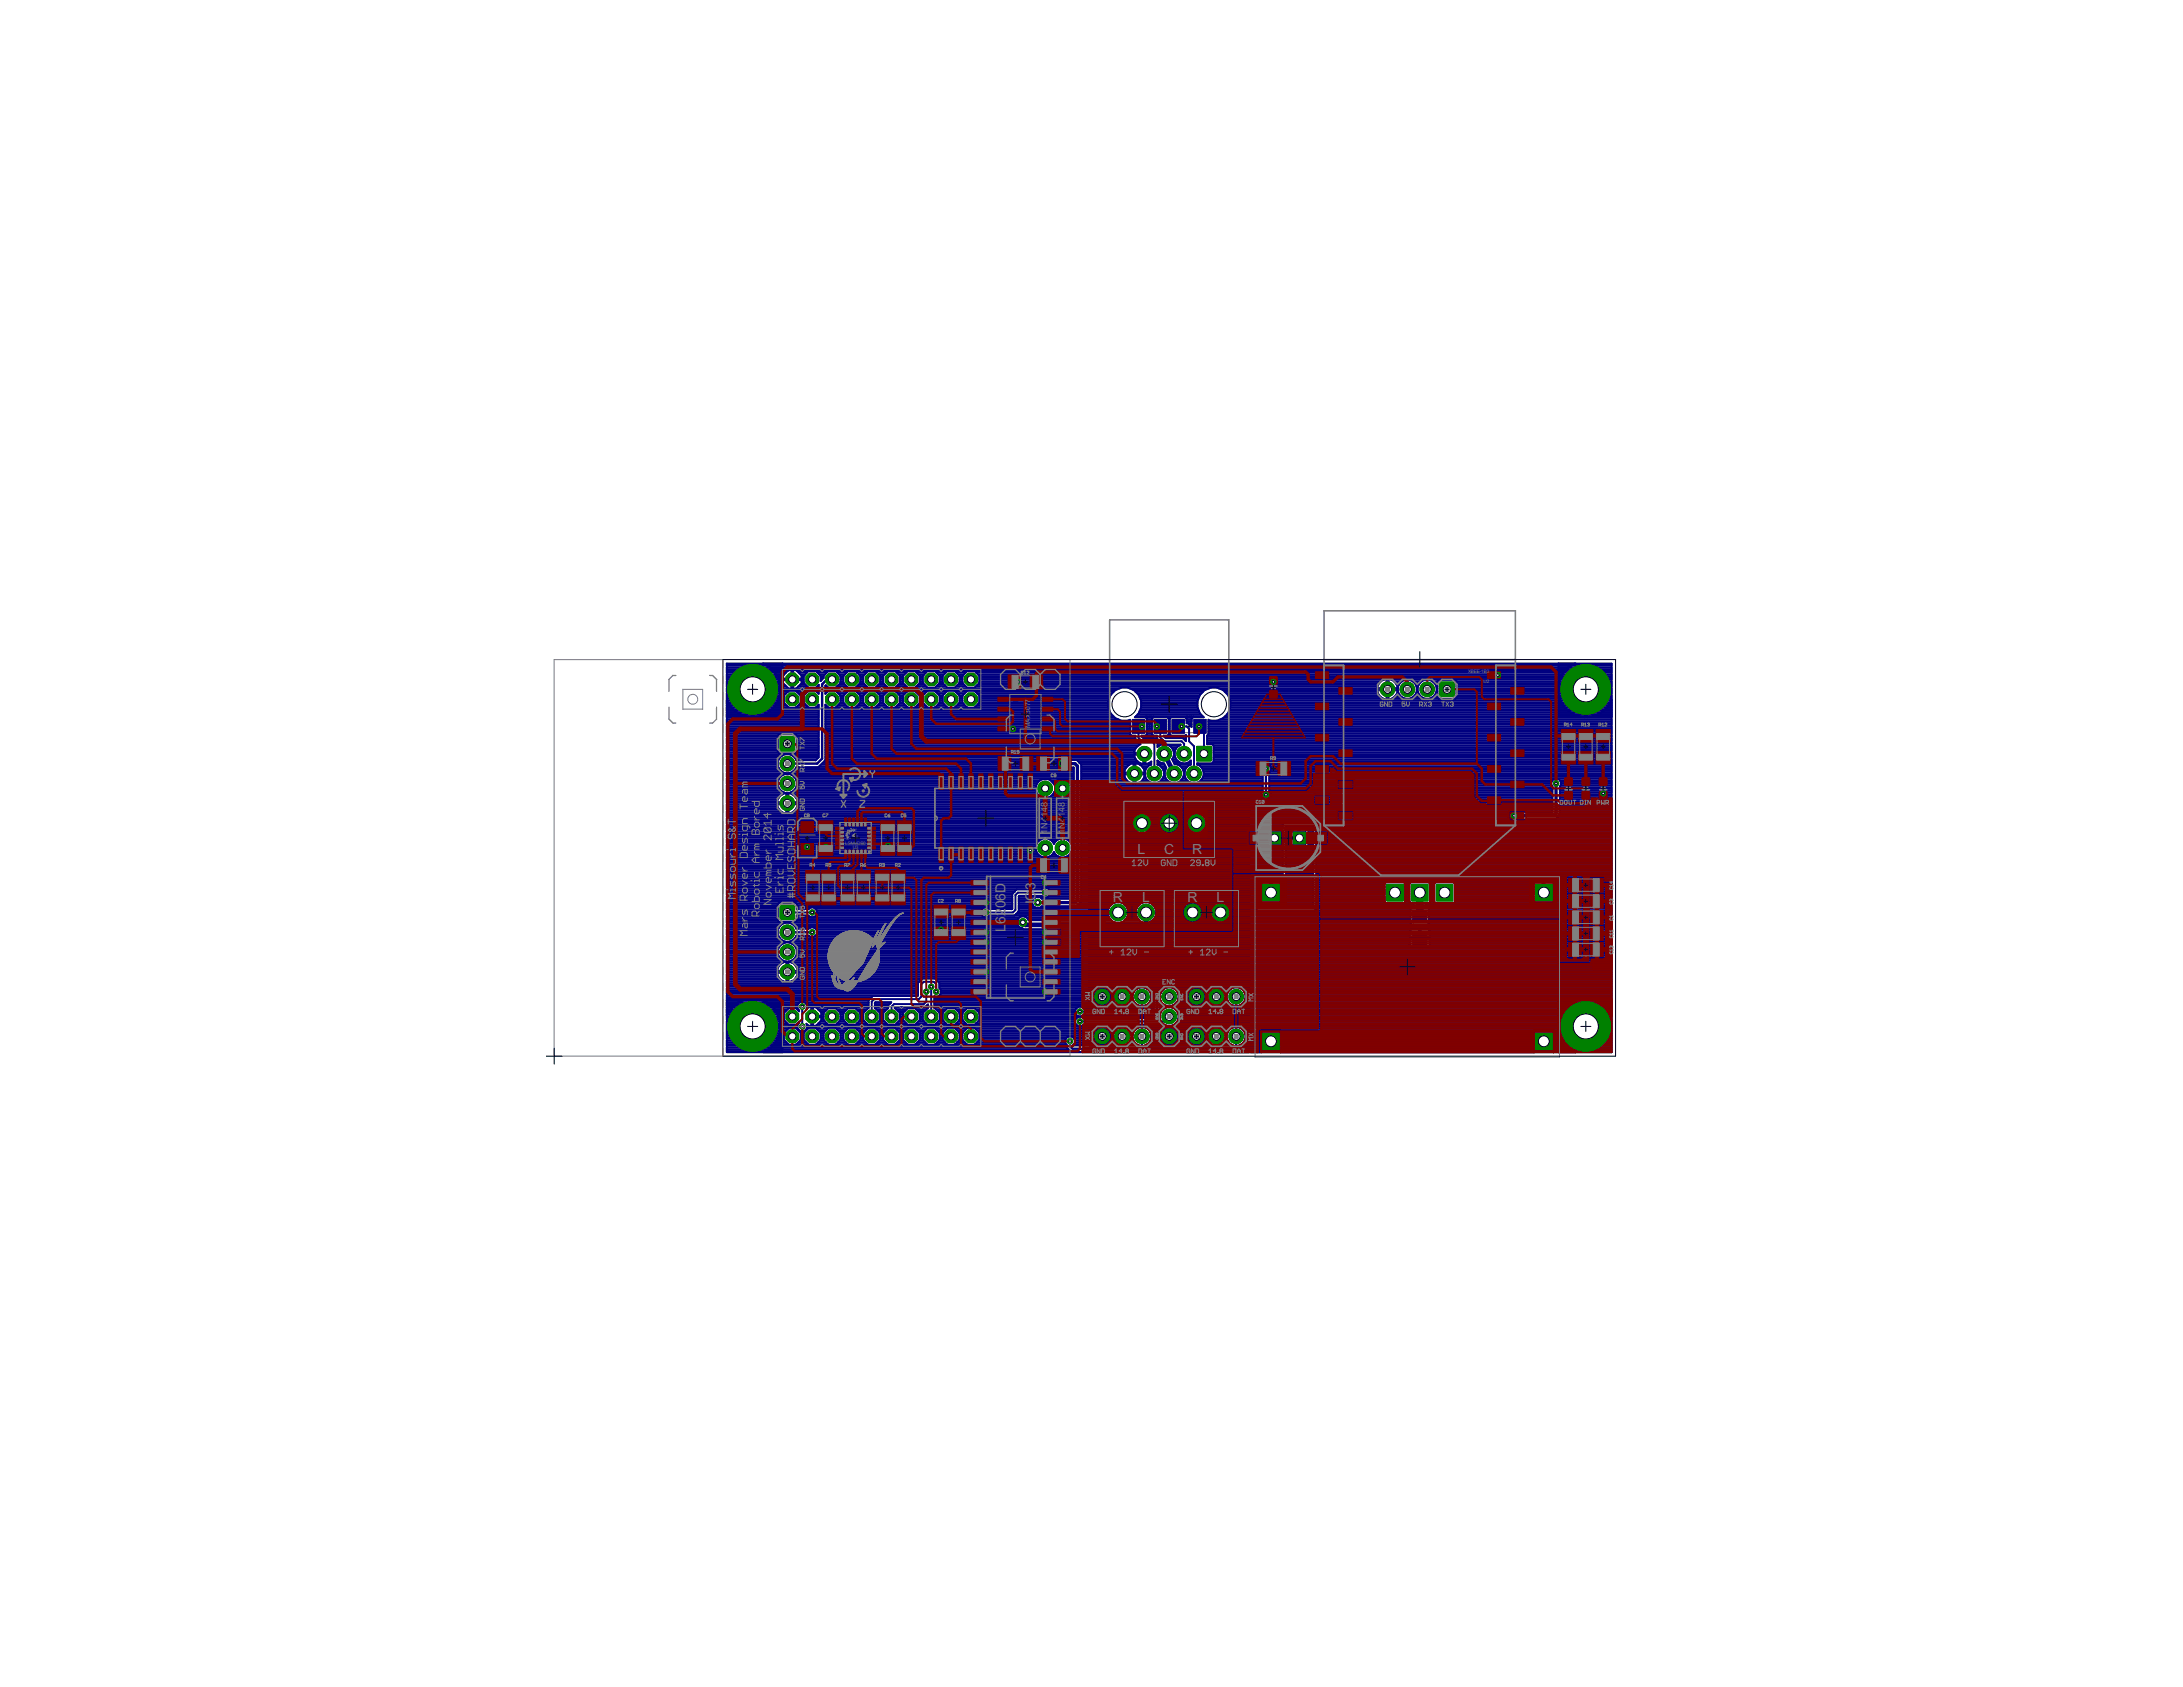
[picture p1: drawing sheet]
<svg xmlns="http://www.w3.org/2000/svg" width="279mm" height="216mm" viewBox="0 0 279 216" stroke-linecap="round" stroke-linejoin="round" font-family="sans-serif">
<defs><g id="words">
<g font-size="2" fill="#808080">
<text x="132.5" y="114" transform="rotate(-90 132.5 114)">3</text>
<text x="145.6" y="109.2">L</text>
<text x="149" y="109.2">C</text>
<text x="152.6" y="109.2">R</text>
<text x="128.7" y="119.2" transform="rotate(-90 128.7 119.2)">L</text>
<text x="128.7" y="118.2" transform="rotate(-90 128.7 118.2)">6</text>
<text x="128.7" y="117.2" transform="rotate(-90 128.7 117.2)">2</text>
<text x="128.7" y="116.2" transform="rotate(-90 128.7 116.2)">0</text>
<text x="128.7" y="115.2" transform="rotate(-90 128.7 115.2)">6</text>
<text x="128.7" y="114.3" transform="rotate(-90 128.7 114.3)">D</text>
<text x="132.5" y="115.7" transform="rotate(-90 132.5 115.7)">IC</text>
<text x="142.4" y="115.4">R</text>
<text x="146.2" y="115.4">L</text>
<text x="152" y="115.4">R</text>
<text x="155.7" y="115.4">L</text>
</g>
<g font-size="1.3" fill="#808080">
<text x="134.1" y="106.7" transform="rotate(-90 134.1 106.7)">1</text>
<text x="134.1" y="106" transform="rotate(-90 134.1 106)">N</text>
<text x="134.1" y="105.2" transform="rotate(-90 134.1 105.2)">4</text>
<text x="134.1" y="104.6" transform="rotate(-90 134.1 104.6)">1</text>
<text x="134.1" y="104" transform="rotate(-90 134.1 104)">4</text>
<text x="134.1" y="103.3" transform="rotate(-90 134.1 103.3)">8</text>
<text x="136.3" y="106.7" transform="rotate(-90 136.3 106.7)">1</text>
<text x="136.3" y="106" transform="rotate(-90 136.3 106)">N</text>
<text x="136.3" y="105.2" transform="rotate(-90 136.3 105.2)">4</text>
<text x="136.3" y="104.6" transform="rotate(-90 136.3 104.6)">1</text>
<text x="136.3" y="104" transform="rotate(-90 136.3 104)">4</text>
<text x="136.3" y="103.3" transform="rotate(-90 136.3 103.3)">8</text>
</g>
<g font-size="1" fill="#808080">
<text x="131.9" y="89.9" transform="rotate(-90 131.9 89.9)">7</text>
<text x="131.9" y="93.2" transform="rotate(-90 131.9 93.2)">M</text>
<text x="131.9" y="92.5" transform="rotate(-90 131.9 92.5)">A</text>
<text x="131.9" y="91.9" transform="rotate(-90 131.9 91.9)">X</text>
<text x="131.9" y="91.3" transform="rotate(-90 131.9 91.3)">3</text>
<text x="131.9" y="90.9" transform="rotate(-90 131.9 90.9)">0</text>
<text x="131.9" y="90.4" transform="rotate(-90 131.9 90.4)">7</text>
</g>
<g font-size=".7" fill="#808080">
<text x="187.9" y="86.1">XBEE-1B3</text>
<text x="189.9" y="87.3">U2</text>
<text x="108.2" y="108.1">LSM9DS0</text>
<text x="109.1" y="108.6">U3</text>
</g>
<g font-size=".5" fill="#808080">
<text x="108.4" y="107.6">X</text>
<text x="109.4" y="106.4">Y</text>
<text x="109.6" y="107.3">Z</text>
</g>
</g></defs>
<path d="M146.8 93h.6M147.1 92.7v.5M151.9 93h.6M152.2 92.7v.5M164.6 107.3h.6M164.9 107v.5M181.5 118.7h.5M181.7 118.4v.5" fill="none" stroke="#000" stroke-width=".13"/>
<g fill="none" stroke="#808080" stroke-width=".13">
<path d="M146.2 92.2h1.9M146.2 93.8h1.9M146.7 91.5l.2-.1v.4M146.7 91.5v.3h.2M146.7 91.5l.2 .3M147 91.8h.3M147.3 91.6l-.1-.2v.4M147.5 91.7l-.1 .1M147.7 91.7h-.2l-.1-.2 .3-.1v.4M151.2 92.2h2M151.2 93.8h2M151.7 91.8h.3"/>
<path d="M152 91.6l-.1-.2v.4M152.1 91.8h.3M152.4 91.6l-.2-.2v.4M152.6 91.7l-.1 .1M152.7 91.7h-.2v-.2l.2-.1v.4M163.9 106.5h2M163.9 108h2M164.4 105.7h.3v.2h-.3l.1 .2 .2-.1M164.8 106.1h.3M165.1 105.8l-.2-.1v.4M165.2 105.8h.2v.2h-.2M180.9 117.7v1.9"/>
<path d="M182.5 117.7v1.9M181.4 121.8h.3M181.7 121.5l-.1-.1v.4M181.9 121.7l-.1 .1M182.1 121.7l-.3-.1 .1-.2h.2v.4"/>
</g>
<g fill="#808080" stroke="#808080" stroke-width=".13">
<path d="M148.1 92.1h.7v1.7h-.7z"/>
<path d="M145.4 92.1h.8v1.7h-.8z"/>
<path d="M150.5 92.1h.7v1.7h-.7z"/>
<path d="M153.1 92.1h.8v1.7h-.8z"/>
<path d="M180.9 119.6h1.7v.8h-1.7z"/>
<path d="M180.9 117h1.7v.7h-1.7z"/>
<path d="M165.8 106.4h.8v1.7h-.8z"/>
<path d="M163.2 106.4h.7v1.7h-.7z"/>
</g>
<path d="M129.8 89.2a.39 .39 0 0 1 .5 .1 .39 .39 0 0 1-.3 .6 .39 .39 0 0 1-.4-.4h.1a.26 .26 0 0 1 .3-.3 .26 .26 0 0 1 .2 .4 .26 .26 0 0 1-.4 0l-.1-.1h-.1z" fill-rule="evenodd" fill="#808080" stroke="#808080" stroke-width=".13"/>
<g fill="#000080" stroke="#000080" stroke-width=".13">
<path d="M147.7 92.1h1.6v1.8h-1.6z"/>
<path d="M144.9 92.1h1.6v1.8h-1.6z"/>
<path d="M150 92.1h1.6v1.8h-1.6z"/>
<path d="M152.8 92.1h1.6v1.8h-1.6z"/>
<path d="M180.8 119.3h1.8v1.6h-1.8z"/>
<path d="M180.8 116.5h1.8v1.6h-1.8z"/>
<path d="M165.5 106.4h1.6v1.7h-1.6z"/>
<path d="M162.7 106.4h1.6v1.7h-1.6z"/>
</g>
<g fill="none" stroke="#000080" stroke-width=".25">
<path d="M93 84.9h113.3v49.8h-113.3zM93 88.1h7.9M93 99.6h6.7M93 89.4h7.3M93 85.9h7.8M93 99h44.4M93 99.9h6.6M93 99.4h6.9M93 99.2h7.2M93 98.7h7.1M93 98.5h6.8M93 98.3h6.7"/>
<path d="M93 98.1h6.6M93 97.9h6.5M93 97.6h6.5M93 97.4h6.6M93 97.2h6.7M93 97h6.8M93 96.8h7M93 96.3h6.6M93 96.1h6.5M93 95.9h6.5M93 95.6h6.5M93 95.4h6.5"/>
<path d="M93 95.2h6.5M93 95h6.5M93 94.7h6.5M93 94.5h6.5M93 94.3h6.5M93 94.1h6.6M93 93.9h11.8M93 93.6h11.8M93 93.4h11.8M93 93.2h11.8M93 93h11.8M93 92.8h11.8"/>
<path d="M93 92.5h11.8M93 92.3h11.8M93 92.1h11.8M93 91.9h11.8M93 91.7h11.8M93 91.4h11.8M93 91.2h11.8M93 91h11.8M93 90.8h11.8M93 90.5h7.9M93 90.3h7.7M93 90.1h7.5"/>
<path d="M93 89.9h7.3M93 89.6h7.3M93 89.2h7.3M93 89h7.4M93 88.8h7.6M93 88.5h7.8M93 88.3h11.8M93 87.9h7.7M93 87.7h7.4M93 87.4h7.2M93 87.2h7.2M93 87h8.3"/>
<path d="M93 86.8h7.2M93 86.5h7.2M93 86.3h7.4M93 86.1h7.6M93 85.6h113.3M93 85.4h113.3M93 85.2h113.3M93 85h113.3M96.5 88.1v3.7a3.6 3.6 0 0 0 3.4-3.5h-3.7v3.5a3.5 3.5 0 0 1-3.2-2.3M97.6 84.9a3.6 3.6 0 0 1 2.3 3.2M99.5 94.1l.2-.1h2.1l.2 .1v2.1l-.2 .2h-2.1l-.2-.2zM100.1 84.9v6.8h-7.1"/>
<path d="M100.2 86.5l.7-.7h.4v2.3h-.4l-.7-.7v-.4h2.4v.4l-.7 .7h-.4v-2.3h.4l.7 .7v.3h-2.4zM100.5 96.5a1.24 1.24 0 0 0-1 1.2 1.24 1.24 0 0 0 1 1.3M101 96.5h3.8M101.3 88.1h.2M101.3 85.9h.2M101.3 87.9h.2M101.3 87.7h.2M101.3 87.4h.2M101.3 87.2h.2M101.3 86.8h.2M101.3 86.5h.2M101.3 86.3h.2"/>
<path d="M101.3 86.1h.2M101.3 99.2h36.1M101.5 98.7h35.9M101.5 96.8h3.3M101.5 87h1.4M101.6 99.4h35.8M101.7 98.5h35.7M101.7 97h3M101.8 99.6h35.6M101.9 98.3h33.7M101.9 97.2h2.6M101.9 90.5h1.6"/>
<path d="M101.9 99.9h31.2M101.9 88.1h2.9M101.9 96.3h2.9M101.9 94.1h2.9M102 96.1h2.8M102 95.9h2.8M102 95.6h2.8M102 95.4h2.8M102 95.2h2.8M102 95h2.8M102 94.7h2.8M102 94.5h2.8"/>
<path d="M102 94.3h2.8M102 88.5h1.4M102 85.9h104.3M102.1 90.3h1.2M102.2 87.9h1.1M102.2 88.8h.9M102.2 86.1h1.1M102.3 90.1h.7M102.4 87.7h.7M102.4 89h.5M102.4 86.3h.7M102.5 89.4h.4"/>
<path d="M102.5 89.9h.4M102.5 89.6h.4M102.5 89.2h.4M102.6 87.4h.3M102.6 87.2h.3M102.6 86.8h.3M102.6 86.5h.3M102.9 86.5v.9l.6 .6h.9l.4-.4M103.5 85.9l-.6 .6M104.4 85.9l.6 .6M104.4 90.5h.4M104.5 88.5h.3"/>
<path d="M104.5 87.9h.3M104.6 86.1h1.2M104.6 90.3h.2M104.8 88.8h.1M104.8 87.6v1.2l-.4-.4h-.9l-.6 .6v.9l.6 .7h.9l.4-.4v6.7l-.4 .4h-2.5l-.1-.3-.3-.3-.5-.2h-8M104.8 87.7h.1M104.8 98.1h30.6M104.8 86.3h.8M105 86.5v.7M105 87h.2M105 86.8h.4M105 86.5h.4"/>
<path d="M105.1 97.9h30.2M105.3 97.6h30M105.4 86.5v.3M105.4 86.8l-.4 .3M105.5 97.4h29.9M105.6 88.1h37.7M105.6 96.5h40.7M105.6 97.2h30M105.6 97h39.6M105.6 96.8h39.6M105.6 96.3h39.6M105.6 96.1h39.6"/>
<path d="M105.6 95.9h39.7M105.6 95.6h39.8M105.6 95.4h40.1M105.6 95.2h40.3M105.6 95h40.1M105.6 94.7h39.9M105.6 94.5h39.7M105.6 94.3h39.7M105.6 94.1h39.1M105.6 93.9h39M105.6 93.6h39M105.6 93.4h39"/>
<path d="M105.6 93.2h39M105.6 93h39M105.6 92.8h39M105.6 92.5h39M105.6 92.3h39M105.6 92.1h37.6M105.6 91.9h37.1M105.6 91.7h36.9M105.6 91.4h36.7M105.6 91.2h36.5M105.6 91h36.4M105.6 90.8h36.3"/>
<path d="M105.6 90.5h.4M105.6 90.3h.2M105.6 88.8h.1M105.6 88.5h.3M105.6 88.3h37.2M105.6 87.9h.3M106 85.9l-.6 .6M106.9 85.9l.7 .6M107 90.5h1.5M107.1 88.5h1.4M107.1 87.9h1.3M107.1 86.1h1.3"/>
<path d="M107.2 90.3h1.1M107.3 88.8h.9M107.3 87.7h.9M107.4 86.3h.7M107.4 90.1h.7M107.5 89h.5M107.5 87.4h.5M107.6 89.4h.3M107.6 86.5v.9l-.7 .6h-.9l-.3-.3-.1 .1v1l.4-.4h.9l.7 .6v.9l-.7 .7h-.9l-.4-.4v7.1l-.8 .9h-2.9l-.1 .2-.3 .4-.5 .2M107.6 89.9h.3M107.6 89.6h.3M107.6 89.2h.3"/>
<path d="M107.6 87.2h.3M107.6 87h.3M107.6 86.8h.3M107.6 86.5h.3M107.9 86.5v.9l.7 .6h.9l.6-.6v-.9M108.6 85.9l-.7 .6M109.5 85.9l.6 .6M109.5 90.5h1.6M109.6 88.5h1.4M109.6 87.9h1.4M109.7 86.1h1.2M109.7 90.3h1.2"/>
<path d="M109.8 88.8h1M109.9 87.7h.8M109.9 86.3h.8M109.9 90.1h.7M110 89h.6M110.1 87.4h.4M110.1 89.4h.4M110.1 89.9h.4M110.1 89.6h.4M110.1 89.2h.4M110.1 87.2h.4M110.1 87h.4"/>
<path d="M110.1 86.8h.4M110.1 86.5h.4M110.5 86.5v.9l.6 .6h.9l.6-.6v-.9M111.1 85.9l-.6 .6M112 85.9l.6 .6M112 90.5h1.6M112.1 88.5h1.4M112.2 87.9h1.3M112.2 86.1h1.2M112.3 90.3h1.1M112.4 88.8h.9M112.4 87.7h.9"/>
<path d="M112.5 86.3h.7M112.5 90.1h.7M112.6 89h.5M112.6 87.4h.5M112.6 89.4h.4M112.6 89.9h.4M112.6 89.6h.4M112.6 89.2h.4M112.6 87.2h.4M112.6 87h.4M112.6 86.8h.4M112.6 86.5h.4"/>
<path d="M113 86.5v.9l.7 .6h.9l.6-.6v-.9M113.7 85.9l-.7 .6M114.6 85.9l.6 .6M114.6 90.5h1.6M114.7 88.5h1.4M114.7 87.9h1.3M114.8 86.1h1.2M114.8 90.3h1.2M114.9 88.8h.9M114.9 87.7h.9M115 86.3h.7M115 90.1h.7"/>
<path d="M115.1 89h.5M115.1 87.4h.5M115.2 89.4h.4M115.2 89.9h.4M115.2 89.6h.4M115.2 89.2h.4M115.2 87.2h.4M115.2 87h.4M115.2 86.8h.4M115.2 86.5h.4M115.6 86.5v.9l.6 .6h.9l.6-.6v-.9M116.2 85.9l-.6 .6"/>
<path d="M117.1 85.9l.6 .6M117.1 90.5h1.6M117.2 88.5h1.4M117.2 87.9h1.4M117.3 86.1h1.2M117.3 90.3h1.2M117.4 88.8h1M117.5 87.7h.9M117.5 86.3h.8M117.6 90.1h.7M117.7 89h.5M117.7 87.4h.4"/>
<path d="M117.7 89.4h.4M117.7 89.9h.4M117.7 89.6h.4M117.7 89.2h.4M117.7 87.2h.4M117.7 87h.4M117.7 86.8h.4M117.7 86.5h.4M118.1 86.5v.9l.6 .6h.9l.7-.6v-.9M118.7 85.9l-.6 .6M119.6 85.9l.7 .6M119.7 90.5h1.5"/>
<path d="M119.8 88.5h1.3M119.8 87.9h1.3M119.8 86.1h1.3M119.9 90.3h1.1M120 88.8h.9M120 87.7h.9M120.1 86.3h.7M120.1 90.1h.7M120.2 89h.5M120.2 87.4h.5M120.3 89.4h.3M120.3 89.9h.3"/>
<path d="M120.3 89.6h.3M120.3 89.2h.3M120.3 87.2h.3M120.3 87h.3M120.3 86.8h.3M120.3 86.5h.3M120.6 86.5v.9l.7 .6h.9l.6-.6v-.9M121.3 85.9l-.7 .6M122.2 85.9l.6 .6M122.2 90.5h1.6M122.3 88.5h1.4M122.3 87.9h1.4"/>
<path d="M122.4 86.1h1.2M122.4 90.3h1.1M122.5 88.8h1M122.6 87.7h.8M122.6 86.3h.8M122.6 90.1h.7M122.7 89h.5M122.8 87.4h.4M122.8 89.4h.4M122.8 89.9h.4M122.8 89.6h.4M122.8 89.2h.4"/>
<path d="M122.8 87.2h.4M122.8 87h.4M122.8 86.8h.4M122.8 86.5h.4M123.2 86.5v.9l.6 .6h.9l.6-.6v-.9M123.8 85.9l-.6 .6M124.7 85.9l.6 .6M124.7 90.5h17.1M124.8 88.5h17.7M124.9 87.9h51.4M124.9 86.1h81.4M125 90.3h16.8"/>
<path d="M125.1 88.8h17.2M125.1 87.7h51.3M125.2 86.3h81.1M125.2 90.1h16.6M125.3 89h16.8M125.3 87.4h51.2M125.3 89.4h16.6M125.3 89.9h16.5M125.3 89.6h16.6M125.3 89.2h16.7M125.3 87.2h51.4M125.3 87h51.8"/>
<path d="M125.3 86.8h81M125.3 86.5h81M133.1 99.9a1.24 1.24 0 0 1 1.8 .5 1.23 1.23 0 0 1 1.9-.5 1.23 1.23 0 0 1 0 2 1.23 1.23 0 0 1-1.9-.5M133.1 99.9a1.24 1.24 0 0 0-.1 1.9 1.24 1.24 0 0 0 1.9-.4M134.5 99.9h.8M136.4 98.3h1M136.5 97.2h8.9M136.7 99.9h.7M138 97.4h7.6M138.2 97.6h7.7M138.4 97.9l-.6-.6h-1.3a.71 .71 0 0 0-1-.1 .71 .71 0 0 0 0 1 .71 .71 0 0 0 1 0l.9 .1v16.7M138.4 97.9v17.5l-.6 .6h-4.5a.71 .71 0 0 1-.7 .2 .71 .71 0 0 1-.5-.6"/>
<path d="M138.4 99.6h5.7M138.4 99h6.7M138.4 99.9h5.8M138.4 99.4h5.6M138.4 99.2h5.5M138.4 98.7h5.5M138.4 98.5h5.6M138.4 98.3h5.7M138.4 98.1h5.9M138.4 97.9h6.1M141.8 90.5a2.15 2.15 0 0 1 2.1-2.5 2.15 2.15 0 0 1 2.1 2.5M141.8 90.5a2.09 2.09 0 0 0 2.8 1.6v1.9l.2 .1h.5v.5l.7 .6-.6 .6-.2 .6h1.1v1.4l-.7-.3-.4-.5"/>
<path d="M144.2 99.9l-.2-.4-.1-.4h2.6l-.3 .8M144.2 99.9l.3 .2 .6 .2M144.5 88.1h10.2M145.1 99.6h.2M145.1 99.9h.2M145.1 99.4h.2M145.1 99.2h.2M145.1 98.7h.2M145.1 98.5h.2M145.1 98.3h.2M145.1 98.1h.2M145.1 97.9h.2"/>
<path d="M145.1 88.3h9.1M145.2 96.8v-.2h1.4v1.2l.7-.3M145.2 96.8v.2M145.3 99h1.2M145.3 88.5h8.7M145.4 91.7h8.5M145.6 88.8h8.2M145.6 91.4h8.1M145.7 93v1.4l.5 .5h1.2l.3 .3v3.8M145.8 89h7.8M145.8 91.2h7.7M145.8 89.2h7.7"/>
<path d="M145.9 91h7.5M145.9 97.9h1.4M145.9 89.4h7.5M146 90.8h7.4M146 89.6h7.3M146 90.5l-.3 .8-.5 .5h1.4l.2 .2v2l-.2 .1h-.5v.2l.2 .2h1.3l.5 .5v.6l.7-.4M146 90.5h7.3M146 90.3h7.3M146 90.1h7.3M146 89.9h7.3M146.2 98.1h.7M146.2 94.3h1.9"/>
<path d="M146.2 99.9l-.3 .2-.6 .2M146.2 99.9h.7M146.3 98.3h.4M146.3 97.6h.3M146.3 97.4h.3M146.3 97.2h.3M146.3 97h.3M146.3 96.8h.3M146.4 99.6h.3M146.5 99.4h.1M146.5 98.5h.1M146.5 99.2h.1"/>
<path d="M146.5 98.7h.1M146.7 94.1h.8M146.7 91.9h.8M146.8 93.9h.6M146.8 93.6h.6M146.8 93.4h.6M146.8 93.2h.6M146.8 93h.6M146.8 92.8h.6M146.8 92.5h.6M146.8 92.3h.6M146.8 92.1h.6"/>
<path d="M147.1 97.6h.2M147.3 97.5v.4a1.23 1.23 0 0 0-.5 1.8 1.23 1.23 0 0 0 1.9 0 1.23 1.23 0 0 0-.6-1.8v-.6l.2 .2 .7 .2 .3 .6M147.3 97.5h.1M147.7 94.5h.4M147.9 94.7h.4M148.1 95h.4M148.1 97.6h.6M148.1 97.4h.2M148.1 95.4h.3M148.1 95.2h.7M148.2 97.9h.9M148.5 93v1.4l.5 .5h2.2l.4 .3v1.3"/>
<path d="M148.5 98.1h.7M148.6 99.9h.8M148.8 95.2h.1M148.8 98.3h.5M148.8 99.6h.4M148.9 98.5h.3M148.9 99.4h.2M149 99h.1M149 99.2h.1M149 98.7h.1M149 94.3h2.8M149.5 94.1h.3"/>
<path d="M149.5 91.9h.3M149.6 93.9h.1M149.6 93.6h.1M149.6 93.4h.1M149.6 93.2h.1M149.6 93h.1M149.6 92.8h.1M149.6 92.5h.1M149.6 92.3h.1M149.6 92.1h.1M149.7 95.4h1.2M149.9 95.6h.8"/>
<path d="M150 97.2h.6M150.1 95.9h.4M150.1 97h.4M150.2 97.4h.6M150.2 96.1h.2M150.2 96.8h.1M150.2 96.5h.1M150.2 96.3h.1M150.3 97.6h.9M150.7 97.9h1.7M150.8 93h1.1l.3 .3v1.6l.6 .6v3.5M151.1 98.1h.9"/>
<path d="M151.2 99.9h.8M151.3 98.3h.5M151.3 99.6h.5M151.4 98.5h.3M151.4 99.4h.3M151.5 94.5h.3M151.5 99h.1M151.5 99.2h.1M151.5 98.7h.1M151.7 94.7h.1M151.8 94.1h.1M151.8 94.1v.7l-.4-.3h-2.2l-.3-.4h.5l.2-.1v-2l-.2-.2h-1.8l-.2 .2v2l.2 .1h.5v.5l.7 .6"/>
<path d="M151.8 91.9h.8M151.9 92.5h.6M151.9 92.3h.6M151.9 92.1h.6M151.9 97.6h.5M152.2 92.8h.3M152.3 97.4h.1M152.4 93h.1M153.2 97.9a1.23 1.23 0 0 1 .6 1.8 1.23 1.23 0 0 1-2 0 1.23 1.23 0 0 1 .6-1.8v-.6a1.22 1.22 0 0 1-1.9-.1 1.22 1.22 0 0 1 .6-1.9h-1.7a1.2 1.2 0 0 1 .6 1.9l.3 .6a1.24 1.24 0 0 1 1.2 1.5 1.24 1.24 0 0 1-1.8 .8 1.24 1.24 0 0 1-.4-1.8M153.2 97.9h8.4M153.3 90.5a2.15 2.15 0 0 1 2.1-2.5 2.15 2.15 0 0 1 2.1 2.5M153.3 90.5l.3 .8 .5 .5h-1.4l-.2 .2v1l-.5-.4h-.1v-.6l-.2-.2h-1.8l-.2 .2v2l.2 .1h1.8h.1"/>
<path d="M153.6 93l.5 .8v2.7M153.6 98.1h7.9M153.7 99.9h7.9M153.9 98.3h7.5M153.9 99.6h7.7M153.9 98.5h7.5M154 99.4h7.6M154.1 99h7.5M154.1 99.2h7.5M154.1 98.7h7.4M154.5 95.2h51.8M154.5 95h51.8"/>
<path d="M154.5 94.7h51.8M154.5 94.5h51.8M154.5 94.3h51.8M154.6 94.1h51.7M154.7 93.9h51.6M154.7 93.6h51.6M154.7 93.4h51.6M154.7 93.2h51.6M154.7 93h51.6M154.7 92.8h51.6M154.7 92.5h51.6M154.7 92.3h51.6"/>
<path d="M155.2 97.6h51.1M155.3 96.5h51M155.3 95.4v2.1l-.1 .2h-2v.2M155.3 97.4h51M155.3 97.2h51M155.3 97h51M155.3 96.8h51M155.3 96.3h51M155.3 96.1h51M155.3 95.9h51M155.3 95.6h51M155.3 95.4h51"/>
<path d="M156.1 92.1h50.2M156.5 88.3h21M156.6 91.9h49.7M156.8 88.5h19.5M156.8 91.7h49.5M157 88.8h19.4M157 91.4h49.3M157.2 89h19.3M157.2 91.2h49.1M157.3 89.2h19.4M157.3 91h49M157.4 89.4h19.6"/>
<path d="M157.4 90.8h48.9M157.5 89.6h48.8M157.5 90.5a2.13 2.13 0 0 1-2.8 1.6v1.9l-.2 .1v1.1h.7l.1 .2M157.5 90.5h48.8M157.5 90.3h48.8M157.5 90.1h48.8M157.5 89.9h48.8M162.4 97.9h43.9M162.5 99.6h43.8M162.5 99h43.8M162.5 99.9h36.2M162.5 99.4h43.8"/>
<path d="M162.5 99.2h43.8M162.5 98.7h43.8M162.6 98.1h43.7M162.6 98.5h43.7M162.6 98.3h43.7M176.3 88.1a1.3 1.3 0 0 1 1.2-1.2v2.6a1.31 1.31 0 0 1-1.2-1.2h2.6l-.1 .4-.4 .5M177.5 89.4h.2M177.5 89.2h.2M177.5 89h.2M177.5 88.8h.2M177.5 88.5h.2M177.5 87.9h.2"/>
<path d="M177.5 87.7h.2M177.5 87.4h.2M177.5 87.2h.2M177.5 87h.2M177.7 88.3h1.2M178.1 87h28.2M178.1 89.4h28.2M178.4 87.2l.4 .5 .1 .4h-22.9M178.4 87.2l-.7-.3v2.6l.7-.3M178.4 87.2h1M178.5 89.2h.9M178.6 87.4h.6"/>
<path d="M178.7 89h.5M178.8 87.7h.2M178.8 88.8h.2M178.9 88.5h.1M178.9 87.9h.1M180.8 87.2a1.24 1.24 0 0 0-1.8 .5 1.24 1.24 0 0 0 .9 1.7M180.8 87.2a1.24 1.24 0 0 1 .5 1.3 1.24 1.24 0 0 1-.9 .9M180.8 87.2h1.1M180.9 89.2h1M181.1 87.4h.6M181.1 89h.6M181.2 88.8h.4"/>
<path d="M181.2 87.7h.4M181.3 87.9h.2M181.3 88.5h.2M181.3 88.1h.1M181.3 88.3h.1M182.4 89.4a1.24 1.24 0 0 1-.8-1.9 1.24 1.24 0 0 1 2.1 0 1.24 1.24 0 0 1-.8 1.9M183.4 87.2h.6M183.4 89.2h.6M183.6 87.4h.4M183.6 89h.4M183.7 88.8h.3M183.7 87.7h.3"/>
<path d="M183.8 87.9h.2M183.9 88.5h.1M183.9 88.1h.1M183.9 88.3h.1M184.1 89.4l-.1-.1v-2.1l.1-.2h2.2l.1 .2v2.1l-.1 .1M186.4 88.1h19.9M186.4 89.2h19.9M186.4 89h19.9M186.4 88.8h19.9M186.4 88.5h13M186.4 88.3h19.9M186.4 87.9h13"/>
<path d="M186.4 87.7h19.9M186.4 87.4h19.9M186.4 87.2h19.9M199.1 99.7a.61 .61 0 0 0-.4 1v3.2h-4.5a.63 .63 0 0 0-.8 0 .63 .63 0 0 0-.3 .6M199.3 99.7a.61 .61 0 0 1 .3 1v3.6l-.5 .6h-4.9a.63 .63 0 0 1-.9-.1M199.5 88.5h6.8M199.5 87.9h6.8M199.5 84.9v6.8h6.8M199.6 99.9h6.7M201.7 84.9a3.6 3.6 0 0 0-2.3 3.2M202.8 88.1v3.7a3.6 3.6 0 0 1-3.4-3.5h3.7v3.5a3.5 3.5 0 0 0 3.2-2.3M93 117.2h6.5"/>
<path d="M93 117.4h6.5M93 105.2h44.4M93 108.5h39.6M93 116.5h6.5M93 113.9h37.1M93 119.8h6.7M93 119.6h6.6M93 119.4h6.5M93 119.2h6.5M93 119h6.6M93 118.7h6.7M93 118.5h6.8"/>
<path d="M93 118.3h7.1M93 118.1h37.2M93 117.9h6.6M93 117.6h6.5M93 117h6.5M93 116.7h6.5M93 116.3h6.5M93 116.1h6.5M93 115.8h6.5M93 115.6h6.6M93 115.4h36.6M93 115.2h36.6"/>
<path d="M93 115h36.6M93 114.7h36.6M93 114.5h36.6M93 114.3h36.6M93 114.1h36.9M93 113.6h40.6M93 113.4h44.4M93 113.2h44.4M93 113h44.4M93 112.7h44.4M93 112.5h44.4M93 112.3h44.4"/>
<path d="M93 112.1h44.4M93 111.8h44.4M93 111.6h44.4M93 111.4h44.4M93 111.2h44.4M93 111h44.4M93 110.7h44.4M93 110.5h44.4M93 110.3h44.4M93 110.1h44.4M93 109.9h44.4M93 109.6h40.3"/>
<path d="M93 109.4h39.9M93 109.2h39.7M93 109h39.7M93 108.7h39.6M93 108.3h39.6M93 108.1h39.7M93 107.8h39.7M93 107.6h39.9M93 107.4h40.3M93 107.2h44.4M93 107h44.4M93 106.7h44.4"/>
<path d="M93 106.5h44.4M93 106.3h44.4M93 106.1h44.4M93 105.9h44.4M93 105.6h44.4M93 105.4h44.4M93 105h44.4M93 104.8h44.4M93 104.5h44.4M93 104.3h44.4M93 104.1h7.4M93 103.9h7"/>
<path d="M93 103.6h6.7M93 103.4h6.6M93 103.2h6.5M93 103h6.5M93 102.7h7.6M93 102.5h6.5M93 102.3h6.5M93 102.1h6.7M93 101.9h6.9M93 101.6h7.2M93 101.4h7.4M93 101.2h7"/>
<path d="M93 101h6.7M93 100.8h6.7M93 100.5h6.6M93 100.3h6.5M93 100.1h6.5M99.5 102.5v.2h2.6v-.2M99.5 102.3l.6-.6 .5-.2v2.6a1.26 1.26 0 0 1-1.1-1.2h2.6a1.31 1.31 0 0 1-1.2 1.2v-2.6h.2a1.37 1.37 0 0 1 .9 .8M99.5 102.3v.2M100.6 104.1h.3M100.6 103.9h.3M100.6 103.6h.3M100.6 103.4h.3"/>
<path d="M100.6 103.2h.3M100.6 103h.3M100.6 102.5h.3M100.6 102.3h.3M100.6 102.1h.3M100.6 101.9h.3M100.6 101.6h.3M100.8 116.8h3.1M100.9 102.7h36.5M101.1 104.1h36.3M101.2 101.4h31.5M101.4 101.6h31.4"/>
<path d="M101.5 118.3a1.24 1.24 0 0 0-1.9 .5 1.24 1.24 0 0 0 .9 1.7M101.5 118.3l.3 .3 .1 .3h1.6a.61 .61 0 0 1 1 .1M101.5 118.3h28.7M101.6 103.9h35.8M101.6 101.2h31M101.7 101.9h31.3M101.7 118.5h28.6M101.8 101h30.8M101.8 103.6h35.6M101.9 118.7h1.8M101.9 119.8h1.7M101.9 102.1h31.5"/>
<path d="M101.9 115.6h27.7M101.9 100.8h30.7M101.9 103.4h35.5M102 117.9h28.2M102 100.5a1.24 1.24 0 0 0-1.5-1.4 1.24 1.24 0 0 0-.8 1.9M102 117.4h28.5M102 100.5a1.24 1.24 0 0 1-1 1 1.24 1.24 0 0 1-1.3-.5M102 117.6h28.3M102 116.3h1.5M102 116.1h27.6M102 115.8h27.6M102 100.5h30.6"/>
<path d="M102 100.3h30.7M102 100.1h30.9M102 102.3l.1 .2M102 102.3h35.4M102 103.2h35.4M102.1 102.5h35.3M102.1 103h35.3M103.5 117.2l.3 .2M103.5 117.2h-1.5v.6l-.2 .2h-2.1l-.2-.2v-2.1l.2-.2h2.1l.2 .2v.7h1.5a.64 .64 0 0 1 1 0 .64 .64 0 0 1-.4 1M104.2 118.7h26.4M104.3 119.8h76.1M104.3 119.8a.57 .57 0 0 1-.8-.1h-1.6l-.1 .3-.3 .3-.5 .2h-8"/>
<path d="M104.4 116.3h21.4M104.4 117.2h21.3M104.5 119l.1 .2M104.5 119.6h75.9M104.5 119h76.1M104.5 116.5h21.1M104.5 117h21.1M104.6 119.2v.2M104.6 119.4l-.3 .4M104.6 119.4h75.8M104.6 119.2h75.8M104.6 116.7h20.9"/>
<path d="M126.6 116.3h3M129.6 116.3l-3 .1a.63 .63 0 0 0-1 .1 .63 .63 0 0 0 .4 .9M129.8 114.2h.1M129.8 114.2l-.2 .2v1.9M129.9 114.1l.2-.3h3.2a.63 .63 0 0 1 .9 0 .63 .63 0 0 1 0 .9 .63 .63 0 0 1-.9-.1h-2.8l-.1 2-.6 .6M129.9 114.1h.1M129.9 114.1l-.1 .1M130 117h11.8M130.3 116.7h11.5M130.4 116.5h11.4M130.4 116.3h11.5M130.4 116.1h2"/>
<path d="M130.4 115.8h1.8M130.4 115.6h1.7M130.4 115.4h1.7M130.4 115.2h1.8M130.4 115h2M130.4 114.7h3M130.5 117.4l.3-.1 .6 .1M131.4 117.4h10.5M131.6 117.6h10.5M132.6 108.3a1.23 1.23 0 0 0 .8 1.4 1.23 1.23 0 0 0 1.5-.7 1.23 1.23 0 0 0 1.5 .7 1.23 1.23 0 0 0 .8-1.4M133.3 116.1h8.6M133.3 115h4.1"/>
<path d="M133.8 114.2h-3.5l-.3 .4v1.9l-.4 .3h-3.4M133.9 113.6h3.5M134.1 102.1h1.6M134.2 114.7h3.2M134.3 113.9h3.1M134.3 109.6h1.2M134.3 107.4h1.2M134.3 114.5h3.1M134.4 114.1h3M134.4 114.3h3M134.6 101.9h.6M134.6 109.4h.6"/>
<path d="M134.6 107.6h.6M134.7 100.1h.4M134.8 101.6h.2M134.8 109.2h.2M134.8 107.8h.2M134.9 100.3h.1M134.9 101.4h.1M135 107.8a1.23 1.23 0 0 1 2 0M135 107.8l-.1 .2a1.22 1.22 0 0 0-1.3-.7 1.22 1.22 0 0 0-1 1M136.4 102.1h1M136.5 109.6h.9M136.5 107.4h.9"/>
<path d="M136.8 101.9h.6M136.8 109.4h.6M136.8 107.6h.6M136.9 100.1h.5M137 101.6h.4M137 107.8l.2 .5M137.1 109.2h.3M137.1 107.8h.3M137.1 100.3h.3M137.1 101.4h.3M137.1 109h.3M137.1 108.1h.3"/>
<path d="M137.2 100.5h.2M137.2 101.2h.2M137.2 108.5h.2M137.2 108.7h.2M137.2 108.3h.2M137.2 101h.2M137.2 100.8h.2M137.4 115h-4.1a.71 .71 0 0 0-.8-.1 .71 .71 0 0 0-.4 .7M137.9 115.8h4.2M138.2 115.6h4.2M138.4 115.4h13.8M138.4 105.2h6.4"/>
<path d="M138.4 108.5h24.2M138.4 113.9h22.3M138.4 115.2h22.3M138.4 115h22.3M138.4 114.7h22.3M138.4 114.5h22.3M138.4 114.3h22.3M138.4 114.1h22.3M138.4 113.6h22.3M138.4 113.4h22.3M138.4 113.2h22.3M138.4 113h22.3"/>
<path d="M138.4 112.7h22.3M138.4 112.5h22.3M138.4 112.3h22.3M138.4 112.1h22.4M138.4 111.8h25.8M138.4 111.6h25.8M138.4 111.4h25.8M138.4 111.2h25.8M138.4 111h25.8M138.4 110.7h25.8M138.4 110.5h25.8M138.4 110.3h25.8"/>
<path d="M138.4 110.1h25.8M138.4 109.9h25.8M138.4 109.6h25.8M138.4 109.4h25.8M138.4 109.2h25.8M138.4 109h25.8M138.4 108.7h25.8M138.4 108.3h23.9M138.4 108.1h23.9M138.4 107.8h23.9M138.4 107.6h23.9M138.4 107.4h23.9"/>
<path d="M138.4 107.2h25M138.4 107h23.9M138.4 106.7h10.9M138.4 106.5h7.1M138.4 106.3h6.8M138.4 106.1h6.6M138.4 105.9h6.5M138.4 105.6h6.4M138.4 105.4h6.4M138.4 105h6.5M138.4 104.8h6.6M138.4 104.5h6.7"/>
<path d="M138.4 104.3h6.9M138.4 104.1h7.4M138.4 103.9h55M138.4 103.6h60.3M138.4 103.4h60.3M138.4 103.2h60.3M138.4 103h60.3M138.4 102.7h60.3M138.4 102.5h60.3M138.4 102.3h23.5M138.4 102.1h23.1M138.4 101.9h23"/>
<path d="M138.4 101.6h23M138.4 101.4h23.1M138.4 101.2h23.2M138.4 101h23.2M138.4 100.8h23.2M138.4 100.5h23.2M138.4 100.3h6.6M138.4 100.1h6M141.8 117.2h-15.2l-.3 .2M143.8 115.6h2.2M144.1 115.8h1.6M144.1 117.6h1.6"/>
<path d="M144.3 116.1h1.2M144.3 117.4h1.2M144.3 116.3h1.1M144.4 117.2h1M144.4 116.5h1M144.4 117h1M144.4 116.7h1M145.1 100.3v-2.6a1.36 1.36 0 0 0-1.2 1.2h2.6a1.3 1.3 0 0 0-1.2-1.2v2.6M145.1 100.3h.2M145.1 100.1h.2M145.4 100.3h16.2M146 100.1h1.2"/>
<path d="M146.6 104.1h2.4M146.8 106.5h2M146.9 118.7h59.4M147 104.3h1.7M147.1 106.3h1.5M147.2 118.5h59.1M147.2 104.5h1.3M147.3 118.3h33.3M147.3 118.1h4.7M147.3 106.1h1.1M147.3 104.8h1.1M147.4 105.9h.9"/>
<path d="M147.4 115.6h4.4M147.4 115.6a1.32 1.32 0 0 1-.1 2.4v.4l-.6 .5h-15.7l-.1-.1a.76 .76 0 0 1-.7-.6 .76 .76 0 0 1 .3-.8M147.4 115.6a1.35 1.35 0 0 0-1.8 .3 1.35 1.35 0 0 0 .2 1.9h-1.8a1.34 1.34 0 0 0 .1-2 1.34 1.34 0 0 0-2 0 1.34 1.34 0 0 0 .1 2h-10.6l-.2-.4M147.4 105h.9M147.5 105.6h.8M147.5 105.2h4.3M147.5 117.9h4.2M147.5 105.4h2M147.6 115.8h3.9M147.7 117.6h3.8M147.8 116.1h3.6M147.8 117.4h3.5"/>
<path d="M147.9 116.3h3.4M148 117.2h3.3M148 116.5h3.2M148 117h3.2M148 116.7h4.5M148.2 105.2a1.42 1.42 0 0 1 1.3-1.3v2.9l-.6-.2-.5-.5M148.3 100.1h1.4M148.4 106.1l-.2-.6h2.9l-.2 .6M149.5 106.7h.3M149.5 106.5h.3M149.5 106.3h.3M149.5 106.1h.3"/>
<path d="M149.5 105.9h.3M149.5 105.6h.3M149.5 105h.3M149.5 104.8h.3M149.5 104.5h.3M149.5 104.3h.3M149.5 104.1h.3M149.8 105.4h2M150 106.7h12.3M150.3 104.1h2.4M150.5 106.5h2M150.6 104.3h1.7"/>
<path d="M150.7 106.3h1.5M150.8 104.5h1.3M150.9 100.1h1.4M150.9 106.1l-.5 .5-.4 .1M150.9 106.1h1.1M151 104.8h1M151 105.9h.9M151 105h.9M151 105.6h.8M151.1 105.2a1.41 1.41 0 0 0-1.3-1.3v2.9l.2-.1M151.5 115.8l.4-.3 .6-.2v2.9a1.46 1.46 0 0 1-1.3-1.3h2.9l-.2 .4-.3 .6M151.5 115.8l-.2 .4-.1 .4h2.9a1.46 1.46 0 0 0-1.3-1.3v2.9l.4-.1 .4-.2"/>
<path d="M152 106.1a1.36 1.36 0 0 1 1.2-2.1 1.36 1.36 0 0 1 1.1 2.1M152 106.1a1.37 1.37 0 0 0 2.3 0M152.5 117.2h.3M152.5 117.4h.3M152.5 116.5h.3M152.5 118.1h.3M152.5 117.9h.3M152.5 117.6h.3M152.5 117h.3M152.5 116.3h.3M152.5 116.1h.3M152.5 115.8h.3"/>
<path d="M152.5 115.6h.3M152.5 115.4h.3M152.8 116.7h2.1M153.1 115.4h7.6M153.2 118.1h2.7M153.4 100.1h8.2M153.5 115.6h2M153.6 117.9h1.8M153.6 104.1h39.6M153.7 115.8h1.5M153.8 117.6h1.4M153.8 106.5h8.5"/>
<path d="M153.9 116.1h1.1M153.9 117.4h1.1M154 116.3h1M154 117.2h.9M154 104.3h39.1M154 116.5h.9M154.1 117h.8M154.1 106.3h8.2M154.2 104.5h38.9M154.3 106.1h8.1M154.3 104.8h39M154.4 105.9h9.8"/>
<path d="M154.4 105h39.1M154.5 105.2h51.8M154.5 105.6h9.7M154.5 105.4h9.8M156.5 118.1h24M156.9 115.6h3.8M157 117.9h23.5M157.2 115.8h3.5M157.2 117.6h23.3M157.4 116.1h3.3M157.4 117.4h23.1M157.4 116.3h3.3"/>
<path d="M157.5 117.2h23M157.5 116.5h23M157.5 117h23M157.5 116.7h23M161.1 113.9h.1M161.1 116.1h7M161.1 115.8h7M161.1 115.6h.3M161.1 115.4h.1M161.1 115.2h.1M161.1 115h.1M161.1 114.7h.1"/>
<path d="M161.1 114.5h.1M161.1 114.3h1.4M161.1 114.1h.1M161.1 113.6h.1M161.1 113.4h.1M161.1 113.2h.1M161.1 113h.2M161.1 112.7h7M161.1 112.5h7M161.2 115.4l.4 .3h.9v-2.9h-.9l-.2 .1-.2 .2v1h2.9v-1.1l-.3-.2h-1v2.9h1l.3-.3M161.2 115.4v-1h2.9v1M161.4 101.8v-.2l.2-.4v-2.4a.63 .63 0 0 1 0-.9 .63 .63 0 0 1 .9 0 .63 .63 0 0 1 0 .9v2.4l.1 .4v.2"/>
<path d="M161.4 101.8a.63 .63 0 0 0 .6 .5 .63 .63 0 0 0 .6-.5M162.2 102.3h36.5M162.3 106.3v.8h1.9v.3h-1.9v.9M162.3 106.3l.1-.2 .2-.1h.8v2.5M162.3 108.3l.3 .2h1.6v3.4h-3.3l-.2 .3v4.1l.2 .2M162.5 101.2h36.2M162.5 101h36.2M162.5 100.8h36.2M162.5 100.5h36.1M162.5 100.3h36M162.5 100.1h36.1M162.5 113.9h.3"/>
<path d="M162.5 115.6h.3M162.5 115.4h.3M162.5 115.2h.3M162.5 115h.3M162.5 114.7h.3M162.5 114.5h.3M162.5 114.1h.3M162.5 113.6h.3M162.5 113.4h.3M162.5 113.2h.3M162.5 113h.3M162.5 102.1h36.2"/>
<path d="M162.6 101.4h36.1M162.6 101.9h36.1M162.6 101.6h36.1M162.8 114.3h5.3M163.4 108.3h.2M163.4 108.1h.2M163.4 107.8h.2M163.4 107.6h.2M163.4 107.4h.2M163.4 107h.2M163.4 106.7h.2M163.4 106.5h.2"/>
<path d="M163.4 106.3h.2M163.4 106.1h.2M163.6 108.5v-2.5h.6v-.5l.2-.2h3.8l.3 .2v10.8l-.3 .2M163.6 107.2h.6M163.9 115.6h4.2M164 113h4.1M164.1 115.4h4M164.1 113.9h4M164.1 115.2h4M164.1 115h4M164.1 114.7h4M164.1 114.5h4"/>
<path d="M164.1 114.1h4M164.1 113.6h4M164.1 113.4h4M164.1 113.2h4M164.6 105.7h3.5v10.4h-7v-3.8h3.5zM164.6 108.5h.8M164.6 112.3h3.5M164.6 112.1h3.5M164.6 111.8h3.5M164.6 111.6h3.5M164.6 111.4h3.5M164.6 111.2h3.5"/>
<path d="M164.6 111h3.5M164.6 110.7h3.5M164.6 110.5h3.5M164.6 110.3h3.5M164.6 110.1h3.5M164.6 109.9h3.5M164.6 109.6h3.5M164.6 109.4h3.5M164.6 109.2h3.5M164.6 109h3.5M164.6 108.7h3.5M164.6 108.3h.5"/>
<path d="M164.6 108.1h.5M164.6 107.8h.5M164.6 107.6h.5M164.6 107.4h.5M164.6 107.2h1.6M164.6 107h.5M164.6 106.7h.5M164.6 106.5h.5M164.6 106.3h.5M164.6 106.1h.6M164.6 105.9h3.5M165.1 106.3v.8h2.4v-.8"/>
<path d="M165.1 106.3l.1-.2 .2-.1h.8v2.5M165.1 108.3v-.9h2.4l-.1 .9M165.1 108.3l.1 .2h.2h1.7l.3-.2M166.2 108.3h.2M166.2 108.1h.2M166.2 107.8h.2M166.2 107.6h.2M166.2 107.4h.2M166.2 107h.2M166.2 106.7h.2M166.2 106.5h.2M166.2 106.3h.2"/>
<path d="M166.2 106.1h.2M166.4 107.2h1.7M167.2 108.5h.9M167.3 106.1h.8M167.4 108.3h.7M167.5 106.3l-.1-.2-.3-.1h-.7v2.5M167.5 108.1h.6M167.5 107.8h.6M167.5 107.6h.6M167.5 107.4h.6M167.5 107h.6M167.5 106.7h.6"/>
<path d="M167.5 106.5h.6M167.5 106.3h.6M168.4 105.4h37.9M168.5 108.5h37.8M168.5 113.9h8.7M168.5 116.3h12.1M168.5 116.1h12.4M168.5 115.8h12.4M168.5 115.6h12.4M168.5 115.4h8.7M168.5 115.2h8.7M168.5 115h8.7"/>
<path d="M168.5 114.7h8.7M168.5 114.5h8.7M168.5 114.3h8.7M168.5 114.1h8.7M168.5 113.6h8.7M168.5 113.4h8.7M168.5 113.2h8.7M168.5 113h8.8M168.5 112.7h37.8M168.5 112.5h37.8M168.5 112.3h37.8M168.5 112.1h37.8"/>
<path d="M168.5 111.8h37.8M168.5 111.6h37.8M168.5 111.4h37.8M168.5 111.2h37.8M168.5 111h37.8M168.5 110.7h37.8M168.5 110.5h37.8M168.5 110.3h37.8M168.5 110.1h37.8M168.5 109.9h37.8M168.5 109.6h37.8M168.5 109.4h37.8"/>
<path d="M168.5 109.2h37.8M168.5 109h37.8M168.5 108.7h37.8M168.5 108.3h37.8M168.5 108.1h37.8M168.5 107.8h37.8M168.5 107.6h37.8M168.5 107.4h37.8M168.5 107.2h37.8M168.5 107h37.8M168.5 106.7h37.8M168.5 106.5h37.8"/>
<path d="M168.5 106.3h37.8M168.5 106.1h37.8M168.5 105.9h37.8M168.5 105.6h37.8M177.2 115.4l.2 .2h2.3l.2-.2M177.2 115.4v-2.3l.2-.2h2.3l.2 .2v2.3M179.7 113h.8M179.9 113.9h.5M179.9 115.4h.5M179.9 115.2h.5M179.9 115h.5M179.9 114.7h.5"/>
<path d="M179.9 114.5h.5M179.9 114.3h.5M179.9 114.1h.5M179.9 113.6h.5M179.9 113.4h.5M179.9 113.2h.5M180.4 113.1l.2-.2h2.3l.1 .2v2.3l-.1 .2h-.4v.6h.2l.2 .2v1.8l-.2 .1h-2l-.2-.1v-1.8l.2-.2h.2v-.6h-.3l-.2-.2zM181.6 119.8h.2M181.6 119.6h.2M181.6 119.4h.2M181.6 119.2h.2M181.6 119h.2"/>
<path d="M182.5 116.1h23.8M182.5 115.8h23.8M182.5 115.6h23.8M182.8 118.3h23.5M182.8 119l.2 .2v.8h-2.6v-.8l.2-.2 1-.1v2.3h-.8l-.3-.1-.1-.2v-.7h2.6v.7l-.2 .3M182.8 119l-1-.1v2.3h1M182.8 119h23.5M182.8 116.3h23.5M182.9 117.2h23.4M182.9 117.4h23.4M182.9 116.5h23.4M182.9 118.1h23.4"/>
<path d="M182.9 117.9h23.4M182.9 117.6h23.4M182.9 117h23.4M182.9 116.7h23.4M182.9 113h.8M183 119.8h23.3M183 119.6h23.3M183 119.4h23.3M183 119.2h23.3M183 115.4h.6M183 113.9h.6M183 115.2h.6"/>
<path d="M183 115h.6M183 114.7h.6M183 114.5h.6M183 114.3h.6M183 114.1h.6M183 113.6h.6M183 113.4h.6M183 113.2h.6M183.6 115.4l.1 .2h2.4l.1-.2M183.6 115.4v-2.3l.1-.2h2.4l.1 .2v2.3M186.1 113h10.3M186.2 113.9h10.1"/>
<path d="M186.2 115.4h10.1M186.2 115.2h10.1M186.2 115h10.1M186.2 114.7h10.1M186.2 114.5h10.1M186.2 114.3h10.1M186.2 114.1h10.1M186.2 113.6h10.1M186.2 113.4h10.1M186.2 113.2h10.1M193.1 104.5l.2 .3M194 105h12.3"/>
<path d="M194.1 103.9h4.6M196.3 113.1l.1-.2h2.4l.1 .2v2.3l-.1 .2h-2.4l-.1-.2zM198.8 113h7.5M198.9 115.4h7.4M198.9 113.9h7.4M198.9 115.2h7.4M198.9 115h7.4M198.9 114.7h7.4M198.9 114.5h7.4M198.9 114.3h7.4M198.9 114.1h7.4M198.9 113.6h7.4"/>
<path d="M198.9 113.4h7.4M198.9 113.2h7.4M199.2 104.8h7.1M199.4 104.5h6.9M199.6 104.3h6.7M199.6 104.1h6.7M199.6 103.9h6.7M199.6 103.6h6.7M199.6 103.4h6.7M199.6 103.2h6.7M199.6 103h6.7M199.6 102.7h6.7"/>
<path d="M199.6 102.5h6.7M199.6 102.3h6.7M199.6 102.1h6.7M199.6 101.9h6.7M199.6 101.6h6.7M199.6 101.4h6.7M199.6 101.2h6.7M199.6 101h6.7M199.6 100.8h6.7M199.7 100.5h6.6M199.8 100.1h6.5M199.8 100.3h6.5"/>
<path d="M93 130a3.6 3.6 0 0 1 3.2-2.2v3.4h3.7a3.5 3.5 0 0 0-3.4-3.4v3.7h3.4a3.5 3.5 0 0 1-2.3 3.2M93 133.4h7.6M93 131.8h7.7M93 131.2h9.1M93 130.3h7.3M93 127.4h24.5M93 128.3h9.4M93 124.5h113.3M93 131.4h9M93 132.5h7.3M93 134.5h44M93 134.3h43.7"/>
<path d="M93 134.1h43.5M93 133.8h43.5M93 133.6h7.9M93 133.2h7.4M93 132.9h7.3M93 132.7h7.3M93 132.3h7.3M93 132.1h7.5M93 131.6h7.9M93 131h7.7M93 130.7h7.5M93 130.5h7.3"/>
<path d="M93 130.1h7.3M93 129.8h7.3M93 129.6h7.4M93 129.4h7.6M93 129.2h7.8M93 128.9h9.1M93 128.7h9M93 128.5h9.1M93 128.1h18.2M93 127.8h18.3M93 127.6h18.6M93 127.2h24.5"/>
<path d="M93 127h24.5M93 126.7h24.5M93 126.5h24.5M93 126.3h24.5M93 126.1h24.5M93 125.8h24.5M93 125.6h7.3M93 125.4h6.9M93 125.2h6.7M93 124.9h6.6M93 124.7h6.5M93 124.3h7.6"/>
<path d="M93 124.1h6.5M93 123.8h6.6M93 123.6h6.7M93 123.4h6.9M93 123.2h7.2M93 123h7.3M93 122.7h6.9M93 122.5h6.7M93 122.3h6.6M93 122.1h6.5M93 121.8h6.5M93 121.6h6.5"/>
<path d="M93 121.4h6.6M93 121.2h6.7M93 121h6.9M93 120.7h7.3M93 120.3h7M93 120.1h6.8M99.5 124.5a1.3 1.3 0 0 0 1.1 1.2v-2.6a1.31 1.31 0 0 0-1.1 1.1h2.6a1.36 1.36 0 0 0-1.2-1.1v2.6a1.31 1.31 0 0 0 1.2-1.2M99.7 121.2a1.24 1.24 0 0 0 1.1 1.9 1.24 1.24 0 0 0 1-1.9M99.7 121.2a1.25 1.25 0 0 1 2.1 0M100.1 127.9v6.8M100.6 125.6h.3M100.6 125.4h.3"/>
<path d="M100.6 125.2h.3M100.6 124.9h.3M100.6 124.7h.3M100.6 124.1h.3M100.6 123.8h.3M100.6 123.6h.3M100.6 123.4h.3M100.6 123.2h.3M100.9 124.3h105.4M101 120.5h79.4M101.2 125.6h16.5M101.3 123h105"/>
<path d="M101.3 120.7h79.1M101.3 123.2h105M101.5 120.3h78.9M101.6 122.7h104.7M101.6 121h78.8M101.6 125.4h16.3M101.7 123.4h104.6M101.7 120.1h79.9M101.8 122.5h104.5M101.8 121.2h78.8M101.8 125.2h104.5M101.9 123.6h104.4"/>
<path d="M101.9 131.6h.2M101.9 122.3h104.4M101.9 121.4h104.4M101.9 133.6h1.5M102 124.9h104.3M102 123.8h104.3M102 122.1h104.3M102 121.8h104.3M102 121.6h104.3M102 129.2h.2M102 124.7h104.3M102.1 131h.1"/>
<path d="M102.1 124.1h104.2M102.1 131.8h.2M102.2 129.2l.1 .2-.4-.4h-.9l-.7 .6v.9l.7 .7M102.2 133.4h1M102.2 129.4h.1M102.4 132.1h.6M102.4 133.2h.6M102.5 132.5h.4M102.5 132.9h.4M102.5 132.7h.4M102.5 132.3h.4M102.7 128.8v2.6"/>
<path d="M103 128.3h8.2M103.1 131.8h.1M103.2 128.5h8M103.3 131.6h.1M103.3 131.2h.1M103.3 128.9l-.1 .3 .3-.3h.3v1.1h1.3v-.4l-.7-.7h-.3v2.4h.3l.7-.7v-.4h-1.3v1.1h-.3l-.3-.3a.63 .63 0 0 1-.1 .9 .63 .63 0 0 1-.9-.1 .63 .63 0 0 1 .1-.9v-.2l-.4 .5M103.3 128.9a.63 .63 0 0 0-.8-.7 .63 .63 0 0 0-.3 1M103.3 131.4h37.3M103.3 128.9h.1M103.3 128.7h7.9M103.8 131.2h.3M103.8 130.3h.3"/>
<path d="M103.8 131h.3M103.8 130.7h.3M103.8 130.5h.3M103.8 129.8h.3M103.8 129.6h.3M103.8 129.4h.3M103.8 129.2h.3M103.8 128.9h.3M104.1 130.1h1.3M104.5 131.6h1.5M104.5 133.6h1.4M104.5 128.9h6.7"/>
<path d="M104.5 131.2h33.3M104.7 131.8h1M104.7 129.2h1.2M104.7 133.4h1M104.8 131h1M104.9 132.1h.6M104.9 133.2h.6M104.9 129.4h.8M105 130.7h.6M105 132.5h.4M105 132.9h.4M105 132.7h.4"/>
<path d="M105 132.3h.4M105.1 130.3h.3M105.1 130.5h.3M105.1 129.8h.3M105.1 129.6h.3M106 131.2l-.6-.7v-.9l.6-.6h.9l.7 .6v.9l-.7 .7M107 131.6h1.5M107 133.6h1.5M107.1 129.2h1.3M107.1 131h1.3M107.2 131.8h1.1M107.3 133.4h1"/>
<path d="M107.3 129.4h.9M107.4 130.7h.7M107.4 132.1h.7M107.5 133.2h.5M107.5 129.6h.5M107.6 130.3h.3M107.6 132.5h.3M107.6 132.9h.3M107.6 132.7h.3M107.6 132.3h.3M107.6 130.5h.3M107.6 130.1h.3"/>
<path d="M107.6 129.8h.3M108.6 131.2l-.7-.7v-.9l.7-.6h.9l.6 .6v.9l-.6 .7M109.5 131.6h1.6M109.6 133.6h1.4M109.6 129.2h1.4M109.7 131h1.2M109.7 131.8h1.1M109.8 133.4h1M109.9 129.4h.8M109.9 130.7h.8M110 132.1h.6M110 133.2h.6"/>
<path d="M110.1 129.6h.4M110.1 130.3h.4M110.1 132.5h.4M110.1 132.9h.4M110.1 132.7h.4M110.1 132.3h.4M110.1 130.5h.4M110.1 130.1h.4M110.1 129.8h.4M111.1 131.2l-.6-.7v-.9l.7-.6v-1l.5-.5h5.7l.1-1.7 .6-.6h1.6l.5 .6v.6a.62 .62 0 0 1 .2 .9 .62 .62 0 0 1-.8 .2v1.5l.7 .6v.9l-.7 .7M112 128.9h1.7M112 128.7h1.7"/>
<path d="M112 128.5h1.9M112 128.3h2.1l-.4 .4v.3l-.7 .6v.9l.7 .7M112.1 128.3l-.1 .1v.6l.6 .6v.9l-.6 .7M112.1 131.6h1.5M112.1 133.6h1.5M112.2 129.2h1.3M112.2 131h1.2M112.3 131.8h1.1M112.3 133.4h1M112.4 129.4h.9M112.5 130.7h.7M112.5 132.1h.7"/>
<path d="M112.5 133.2h.6M112.6 129.6h.5M112.6 130.3h.4M112.6 132.5h.4M112.6 132.9h.4M112.6 132.7h.4M112.6 132.3h.4M112.6 130.5h.4M112.6 130.1h.4M112.6 129.8h.4M114.6 131.2l.6-.7v-.9l-.7-.6 .1-.1h3.8l.4-.4v.5l-.7 .6v.9l.6 .7M114.6 128.9h4.2"/>
<path d="M114.6 131.6h1.5M114.6 133.6h1.5M114.7 129.2h1.3M114.8 131h1.2M114.8 131.8h1.1M114.9 133.4h1M114.9 129.4h.9M115 130.7h.8M115.1 132.1h.6M115.1 133.2h.6M115.1 129.6h.5M115.2 130.3h.4"/>
<path d="M115.2 132.5h.4M115.2 132.9h.4M115.2 132.7h.4M115.2 132.3h.4M115.2 130.5h.4M115.2 130.1h.4M115.2 129.8h.4M116.2 131.2l-.6-.7v-.9l.6-.6h.9l.6 .6v.9l-.6 .7M117.2 131.6h1.5M117.2 133.6h1.4M117.2 129.2h1.4M117.3 131h1.2"/>
<path d="M117.4 131.8h1M117.4 133.4h1M117.5 129.4h.8M117.5 130.7h.8M117.6 132.1h.6M117.6 133.2h.6M117.7 129.6h.4M117.7 130.3h.4M117.7 132.5h.4M117.7 132.9h.4M117.7 132.7h.4M117.7 132.3h.4"/>
<path d="M117.7 130.5h.4M117.7 130.1h.4M117.7 129.8h.4M118.6 126.9v1.3l-.4 .3h-3.8l-.3 .3v1.3M118.6 128.7h.2M119.2 126.3v3.8M119.6 128.3h20.4M119.6 128.9h18.3M119.6 128.7h20.9M119.6 128.5h20.6M119.6 128.1h20.3M119.6 127.8h20.2"/>
<path d="M119.6 127.6h21.3M119.7 131.6h1.5M119.7 133.6h1.5M119.8 129.2h1.3M119.8 126.9v-.9l-.3-.4h-1.3l-.3 .4v1.6l-.3 .3h-5.7l-.3 .3v1.9M119.8 125.4h86.5M119.8 131h1.3M119.9 131.8h1.1M120 133.4h.9M120 129.4h.9M120 125.6h86.3M120.1 130.7h.7"/>
<path d="M120.1 132.1h.7M120.2 133.2h.5M120.2 129.6h.5M120.2 126.3h20.5M120.2 126.1h86.1M120.2 125.8h86.1M120.3 130.3h.3M120.3 132.5h.3M120.3 132.9h.3M120.3 132.7h.3M120.3 132.3h.3M120.3 130.5h.3"/>
<path d="M120.3 130.1h.3M120.3 129.8h.3M120.3 126.5h20M120.4 127.2h19.4M120.4 126.7h19.7M120.4 127h19.5M121.3 131.2l-.7-.7v-.9l.7-.6h.9l.6 .6v.9l-.6 .7M122.2 131.6h1.5M122.3 133.6h1.4M122.3 129.2h1.4M122.4 131h1.2M122.4 131.8h1.1"/>
<path d="M122.5 133.4h1M122.6 129.4h.8M122.6 130.7h.8M122.7 132.1h.6M122.7 133.2h.6M122.8 129.6h.4M122.8 130.3h.4M122.8 132.5h.4M122.8 132.9h.4M122.8 132.7h.4M122.8 132.3h.4M122.8 130.5h.4"/>
<path d="M122.8 130.1h.4M122.8 129.8h.4M123.8 131.2l-.6-.7v-.9l.6-.6h.9l.6 .6v.9l-.6 .7M124.8 131.6h15.4M124.8 133.6h11.6M124.9 129.2h12.8M124.9 131h12.7M125 131.8h15M125 133.4h11.3M125.1 129.4h12.5M125.2 130.7h12.4M125.2 132.1h14.7"/>
<path d="M125.2 133.2h11.1M125.3 129.6h12.3M125.3 130.3h12.5M125.3 132.5h17.1a1.31 1.31 0 0 0-1.2-1.2v1.5h1.2v.1M125.3 132.9h11.1M125.3 132.7h11.3M125.3 132.3h14.5M125.3 130.5h12.3M125.3 130.1h12.7M125.3 129.8h12.4M136.3 133.4l.1 .2M136.4 133.6l.1 .1v.4"/>
<path d="M136.5 134.1l.3 .2M136.8 134.3h.1M136.8 134.3l.1 .1M136.9 134.4h.1M137.3 132.7h3.6M137.3 132.7l.3 .4v.3M137.3 132.7a.64 .64 0 0 0-.7 0 .64 .64 0 0 0-.3 .7M137.4 133.7v.1M137.5 133.6l-.1 .1M137.5 133.6h2.7M137.5 132.9h2.3M137.6 133.4h2.4"/>
<path d="M137.6 133.4l-.1 .2M137.6 133.2h2.3M138.1 130.1h.2M138.1 130.1a.63 .63 0 0 0-.4 .9 .63 .63 0 0 0 1 .1l10.4 .1M138.4 130.1h10M138.6 128.9h9M139.8 127.4a1.36 1.36 0 0 1 1.1-1.2v2.7l-.5-.2-.6-.6M139.8 132.5a1.31 1.31 0 0 1 1.1-1.2v1.5h-1.1v.1M139.8 127.9v-.2h2.6v.2M139.8 127.9v.2M139.8 132.9l.3 .6 .4 .3-3.1-.1M140.9 131.8h.3"/>
<path d="M140.9 128.3h.3M140.9 131.4h.3M140.9 132.3h.3M140.9 132.1h.3M140.9 131.6h.3M140.9 128.7h.3M140.9 128.5h.3M140.9 128.1h.3M140.9 127.8h.3M140.9 127.2h.3M140.9 127h.3M140.9 126.7h.3"/>
<path d="M140.9 126.5h.3M140.9 126.3h.3M141.2 132.7h1.2M141.2 127.6h1.2M141.5 126.3h11.3M141.5 131.4h7.7M141.7 128.7h1.6M141.9 126.5h1.1M141.9 131.6h1M142 133.6h.9M142 128.5h.9M142.1 126.7l-.5-.4-.4-.1v2.7l.6-.2 .3-.3 .2-.3"/>
<path d="M142.1 126.7l.3 .7h-22.2M142.1 126.7h.6M142.1 131.8h.6M142.2 133.4h.5M142.2 128.3h.4M142.3 127h.3M142.3 133.2h.2M142.3 132.1h.2M142.3 128.1h.2M142.3 127.2h.2M142.4 127.9l-.1 .2M142.4 132.9h.1"/>
<path d="M142.4 132.3h.1M142.4 127.8h.1M142.9 131.6a1.22 1.22 0 0 0-.5 1.2 1.22 1.22 0 0 0 .9 1h-1.6l.4-.3 .3-.6M143.4 131.4l-.5 .2M143.9 131.4a1.22 1.22 0 0 1 1 1.2 1.22 1.22 0 0 1-.9 1.2h1.7M144 128.7h1.8M144.3 126.5h1.2M144.3 131.6h1.2M144.4 133.6h1M144.4 128.5h1M144.5 126.7h.8M144.5 131.8h.7"/>
<path d="M144.6 133.4h.6M144.6 128.3h.6M144.7 132.1h.4M144.7 127h.4M144.7 133.2h.4M144.7 128.1h.4M144.8 127.2h.2M144.8 132.9h.2M144.8 132.3h.2M144.8 127.8h.1M144.8 127.4h.1M144.8 132.5h.1"/>
<path d="M144.8 132.7h.1M144.8 127.6h.1M145.7 133.8h.1M145.9 131.4a1.22 1.22 0 0 0-1 1.1 1.22 1.22 0 0 0 .8 1.3M146.4 131.4l.5 .2M146.5 128.7h1.1M146.6 133.8h.1M146.8 126.5h2.2M146.9 131.6a1.22 1.22 0 0 1 .5 1.2 1.22 1.22 0 0 1-.8 1M146.9 131.6h1.9M146.9 133.6h1.9M146.9 128.5h.7"/>
<path d="M147.1 126.7h1.7M147.1 131.8h1.5M147.1 133.4h1.5M147.2 128.3h.4M147.2 132.1h1.3M147.2 127h1.4M147.3 133.2h1.1M147.3 128.1h.3M147.3 127.2h.9M147.3 132.9h1.1M147.3 132.3h1.1M147.4 127.8h.2"/>
<path d="M147.4 127.4h.6M147.4 132.5h7.1M147.4 132.7h2.1M147.4 127.6h.3M148 129.8h.4M148.2 129.6h.3M148.3 132.5a1.31 1.31 0 0 1 1.2-1.2v1.5h-1.2l.1 .1M148.4 132.9l.3 .6 .3 .3h-2.4M148.4 129.4h.2M148.4 129.9v.4h-9.7l-.4-.2M148.4 129.9a1.24 1.24 0 0 1 1.3-1 1.24 1.24 0 0 1 1.2 1M148.5 128.3h.2"/>
<path d="M148.5 128v1.3l-.6 .6h-9.2l-.4 .2M148.5 129.2h.3M148.5 128.9h.7M148.5 128.7h.8M148.5 128.5h.4M148.5 128.1h.1M149 126.5l-.4 .4-.1 .2h-.3l-.6 .6v1.3h-8.9a.64 .64 0 0 0-1 .2 .64 .64 0 0 0 .4 .9M149 126.5a1.24 1.24 0 0 1 1.7 .4 1.24 1.24 0 0 1-.5 1.7 1.24 1.24 0 0 1-1.7-.6M149.5 131.8h.3M149.5 131.4h.3M149.5 132.3h.3M149.5 132.1h.3"/>
<path d="M149.5 131.6h.3M149.8 132.7h3.2M150 128.7h2.5M150.1 128.9h56.2M150.1 131.4h2.6M150.2 131.2h49.2M150.3 126.5h2M150.4 128.5h1.8M150.5 129.2h55.8M150.5 131.6h1.8M150.5 131h55.8M150.5 133.6h1.8"/>
<path d="M150.6 126.7h1.5M150.6 128.3h1.4M150.7 129.4h55.6M150.7 131.8h1.4M150.7 130.7h55.6M150.7 133.4h1.4M150.7 127h1.3M150.8 129.6h55.5M150.8 128.1h1.1M150.8 130.5h55.5M150.8 127.2h1.1M150.8 132.1h1.2"/>
<path d="M150.9 133.2h1M150.9 127.8h.9M150.9 129.9a1.24 1.24 0 0 1-.5 1.2 1.24 1.24 0 0 1-1.4 0M150.9 130.3h55.4M150.9 127.4h3.6M150.9 130.1h55.4M150.9 129.8h55.4M150.9 127.6h2.1M150.9 132.3h1M150.9 132.9l-.2 .6-.4 .3h2.2l-.4-.3-.3-.6M150.9 132.9h.9M151 132.5a1.26 1.26 0 0 0-1.2-1.2v1.5h1.2l-.1 .1"/>
<path d="M151.8 127.4a1.36 1.36 0 0 1 1.2-1.2v2.7l-.6-.2-.5-.6M151.8 132.5a1.31 1.31 0 0 1 1.2-1.2v1.5h-1.2v.1M151.8 127.9v-.2h2.7l-.1 .2M151.8 127.9l.1 .2M153 131.8h.3M153 128.3h.3M153 131.4h.3M153 132.3h.3M153 132.1h.3M153 131.6h.3M153 128.7h.3M153 128.5h.3"/>
<path d="M153 128.1h.3M153 127.8h.3M153 127.2h.3M153 127h.3M153 126.7h.3M153 126.5h.3M153 126.3h.3M153.3 132.7h1.2M153.3 127.6h1.2M153.5 126.3h52.8M153.6 131.4h52.7M153.8 128.7h1.5"/>
<path d="M153.9 126.5h1.1M154 131.6h1M154 133.6h.9M154.1 128.5h.8M154.2 126.7l-.6-.4-.3-.1v2.7l.5-.2 .4-.3 .2-.3M154.2 126.7l.2 .3 .1 .4M154.2 126.7h.6M154.2 131.8h.5M154.2 133.4h.5M154.2 128.3h.5M154.3 132.1h.3M154.3 127h.3"/>
<path d="M154.3 133.2h.3M154.4 128.1h.2M154.4 132.3h.1M154.4 127.2h.1M154.4 127.9v.2M154.4 132.9h.1M154.4 127.8h.1M154.5 132.5a1.26 1.26 0 0 0-1.2-1.2v1.5h1.2l-.1 .1M155 131.6a1.23 1.23 0 0 0-.5 1.2 1.23 1.23 0 0 0 .8 1h-1.5l.4-.3 .2-.6M155.4 131.4l-.4 .2M155.9 131.4a1.22 1.22 0 0 1 1 1.2 1.22 1.22 0 0 1-.9 1.2h1.8a1.22 1.22 0 0 1-.8-1 1.22 1.22 0 0 1 .5-1.2M156 128.7h1.9"/>
<path d="M156.3 126.5h1.3M156.4 131.6h1.1M156.4 133.6h1.1M156.5 128.5h1M156.6 126.7h.7M156.6 131.8h.7M156.7 133.4h.6M156.7 128.3h.5M156.8 132.1h.3M156.8 127h.4M156.8 133.2h.3M156.8 128.1h.3"/>
<path d="M156.8 127.2h.3M156.9 132.9h.1M156.9 132.3h.2M156.9 127.8h.1M156.9 127.4h.1M156.9 132.5h.1M156.9 132.7h.1M156.9 127.6h.1M158 131.4l-.5 .2M158.2 134.5h40.6M158.3 134.4h.1M158.4 134.3h.1"/>
<path d="M158.4 134.3h40.4M158.5 131.4l.4 .2M158.6 128.7h47.7M158.6 134.1l-.5 .5h-21l-.2-.2M158.6 134.1h40.2M158.6 133.8h40.2M158.9 126.5h47.4M158.9 131.6a1.22 1.22 0 0 1 .6 1.2 1.22 1.22 0 0 1-.9 1v.3M158.9 131.6h40.5M159 133.6h39.8M159 128.5h47.3M159.1 126.7h47.2"/>
<path d="M159.2 131.8h47.1M159.2 133.4h47.1M159.2 128.3h47.1M159.3 132.1h39.5M159.3 127h47M159.3 133.2h47M159.3 128.1h47M159.4 127.2h46.9M159.4 132.9h39.4M159.4 132.3h39.4M159.4 127.8l46.9 .1M159.4 127.4h46.9"/>
<path d="M159.4 132.5h39.4M159.4 132.7h39.4M159.4 127.6h46.9M160.1 134.7v-2.7h38.7v2.7M161.2 133.4v1l.2 .3M161.6 131.8l-.4 .3v1h2.9v-.9l-.1-.2-.2-.2M162.5 131.8v1.6M162.8 131.8v1.6M164.1 133.4v1l-.2 .3M181.6 120.5h.2M181.6 121.2h.2M181.6 121h.2"/>
<path d="M181.6 120.7h.2M181.6 120.3h.2M181.8 120.1h24.5M182.8 121.2h23.5M183 120.5h23.3M183 121h23.3M183 120.7h23.3M183 120.3h23.3M196.2 133.4v1l.2 .3M196.5 131.8l-.3 .3v1h2.8v-.9l-.1-.2-.2-.2M197.5 131.8v1.6M197.7 131.8v1.6"/>
<path d="M199 134.5h7.3M199 132.1h7.3M199 133.4v1l-.2 .3M199 132.5h7.3M199 134.3h7.3M199 134.1h7.3M199 133.8h7.3M199 133.6h7.3M199 132.9h7.3M199 132.7h7.3M199 132.3h7.3M199.5 131.2h6.8"/>
<path d="M199.5 131.6h6.8M199.5 127.9v6.8M206.3 130a3.5 3.5 0 0 0-3.2-2.2v3.4h-3.7a3.6 3.6 0 0 1 3.4-3.4v3.7h-3.4a3.5 3.5 0 0 0 2.3 3.2"/>
<circle cx="101.4" cy="89.5" r="1.17"/>
<circle cx="109" cy="89.5" r="1.17"/>
<circle cx="111.6" cy="89.5" r="1.17"/>
<circle cx="114.1" cy="89.5" r="1.17"/>
<circle cx="116.7" cy="89.5" r="1.17"/>
<circle cx="119.2" cy="89.5" r="1.18"/>
<circle cx="121.7" cy="89.5" r="1.18"/>
<circle cx="124.3" cy="89.5" r="1.17"/>
<circle cx="146.2" cy="105.3" r="1.36"/>
<circle cx="156.2" cy="116.8" r="1.35"/>
<circle cx="101.4" cy="132.6" r="1.17"/>
<circle cx="103.9" cy="132.6" r="1.17"/>
<circle cx="106.5" cy="132.6" r="1.17"/>
<circle cx="109" cy="132.6" r="1.17"/>
<circle cx="111.6" cy="132.6" r="1.17"/>
<circle cx="114.1" cy="132.6" r="1.17"/>
<circle cx="116.6" cy="132.6" r="1.17"/>
<circle cx="119.2" cy="132.6" r="1.17"/>
<circle cx="121.7" cy="132.6" r="1.17"/>
<circle cx="124.3" cy="132.6" r="1.17"/>
<circle cx="143.6" cy="127.6" r="1.24"/>
<circle cx="146.2" cy="127.6" r="1.25"/>
<circle cx="155.7" cy="127.6" r="1.24"/>
<circle cx="158.2" cy="127.6" r="1.25"/>
</g>
<g fill="none" stroke="#000080" stroke-width=".42">
<path d="M136 97.7h1.6l.3 .3v17.2l-.3 .3h-4.8M139.5 115.3h20.3M139.5 119.8h20.3M139.5 119.4h20.3M139.5 119.1h20.3M139.5 117.6h2.4M139.5 117.2h2.3M139.5 116.8h2.2M139.5 116.5h2.2M139.5 116.1h2.4M139.5 115.7h2.7M139.5 115h20.3"/>
<path d="M139.5 114.6h20.3M139.5 114.2h20.3M139.5 113.8h20.3M139.5 113.5h20.3M139.5 113.1h20.3M139.5 112.7h20.3M139.5 112.3h20.3M139.5 112h20.3M139.5 111.6h20.3M139.5 111.2h20.3M139.5 110.8h20.3M139.5 110.5h20.3"/>
<path d="M139.5 110.1h20.3M139.5 109.7h20.3M139.5 109.3h20.3M139.5 109h20.3M139.5 108.6h20.3M139.5 108.2h20.3M139.5 107.8h20.3M139.5 107.5h20.3M139.5 107.1h20.3M139.5 106.7h6.3M139.5 106.3h5.7M139.5 106h5.4"/>
<path d="M139.5 105.6h5.2M139.5 105.2h5.2M139.5 104.8h5.3M139.5 104.5h5.5M139.5 104.1h6M139.5 103.7h20.3M139.5 103.4h20.3M139.5 103h20.3M139.5 102.6h20.3M139.5 102.2h20.3M142.8 115.4a1.39 1.39 0 0 0-.8 2.3h-2.5v-15.5h20.3v32.4h-1.6l.5-.5v-.3a1.31 1.31 0 0 0 .4-2.2 1.31 1.31 0 0 0-2.1 .7 1.32 1.32 0 0 0-2.1-.7 1.32 1.32 0 0 0 0 2.1h-8a1.32 1.32 0 0 0 0-2.1 1.32 1.32 0 0 0-2 .7 1.32 1.32 0 0 0-2.1-.7 1.32 1.32 0 0 0 .1 2.1h-3.4v-2.5h9.5a1.32 1.32 0 0 0 1.9-.6 1.32 1.32 0 0 0-.9-1.8 1.3 1.3 0 0 0 .7-2.1 1.3 1.3 0 0 0-2.2 .4h-.3l-.6 .6M143.4 115.4l.5 .2 .4 .4 .2 .5"/>
<path d="M144 115.7h1.8M144.3 117.6h1.2M144.3 116.1h1.1M144.4 117.2h.9M144.5 116.5h.8M144.5 116.8h.8M146.4 115.4a1.39 1.39 0 0 0-.8 2.3h-1.4l.3-.6v-.6M146.5 106.7h6.3M146.8 104.1h5.7M147 115.4a1.43 1.43 0 0 1 1.1 1.2 1.43 1.43 0 0 1-.8 1.4 .95 .95 0 0 1-.7 1h-7.1v10h8.1v-1.3M147.1 118.7h12.7M147.2 106.3h5"/>
<path d="M147.3 104.5h4.7M147.3 118.3h12.5M147.4 106h4.5M147.5 104.8h4.3M147.5 117.9h7.9M147.6 105.6h4.1M147.6 105.2h4.1M147.6 115.7h7.7M147.9 117.6h7.1M147.9 116.1h7.1M148 117.2h6.9M148.1 116.5h6.7"/>
<path d="M148.1 116.8h6.7M153.5 106.7h6.3M153.8 104.1h6M154.1 106.3h5.7M154.3 104.5h5.5M154.4 106h5.4M154.5 104.8h5.3M154.6 105.6h5.2M154.6 105.2h5.2M155.9 115.4l-.5 .2-.4 .4-.2 .5M156.5 115.4a1.44 1.44 0 0 1 1.1 1.7 1.44 1.44 0 0 1-1.7 1.1 1.44 1.44 0 0 1-1.1-1.7M157 117.9h2.8"/>
<path d="M157.1 115.7h2.7M157.4 117.6h2.4M157.4 116.1h2.4M157.5 117.2h2.3M157.6 116.5h2.2M157.6 116.8h2.2M199.2 100.3v3.8l-.4 .3h-5M139.5 133.7h3.3M139.5 133.3h3M139.5 132.9h2.8M139.5 132.5h2.8M139.5 132.2h2.9"/>
<path d="M139.5 131.8h3.1M139.5 131.4h3.7M139.5 128.8h3.8M139.5 128.4h3.2M139.5 128.1h2.9M139.5 127.7h2.8M139.5 127.3h2.8M139.5 126.9h3M139.5 126.6h3.3M139.5 126.2h20.3M139.5 125.8h20.3M139.5 125.4h20.3"/>
<path d="M139.5 125.1h20.3M139.5 124.7h20.3M139.5 124.3h20.3M139.5 123.9h20.3M139.5 123.6h20.3M139.5 123.2h20.3M139.5 122.8h20.3M139.5 122.4h20.3M139.5 122.1h20.3M139.5 121.7h20.3M139.5 121.3h20.3M139.5 120.9h20.3"/>
<path d="M139.5 120.6h20.3M139.5 120.2h20.3M142.5 126.8a1.31 1.31 0 0 1 1.3-.5 1.31 1.31 0 0 1 1.1 .9 1.31 1.31 0 0 1 2-.7 1.31 1.31 0 0 1 0 2.1 1.31 1.31 0 0 1-2-.7 1.31 1.31 0 0 1-1.8 .9 1.31 1.31 0 0 1-.6-2zM144 128.8h1.8M144.1 131.4h1.6M144.5 126.6h.8M144.6 128.4h.6M144.6 131.8h.6M144.8 126.9h.2M144.8 128.1h.2M144.8 132.2h.1M146.5 128.8h1.1"/>
<path d="M146.6 131.4h8.6M147 133.7h7.9M147 126.6h1.8M147.1 128.4h.5M147.2 131.8h7.5M147.3 133.3h7.3M147.3 126.9h1.2M147.4 128.1h.2M147.4 132.2h7.1M147.4 132.9h7M147.4 132.5h7M147.4 127.7h.2"/>
<path d="M147.4 127.3h.5M150 128.8h5.3M150.5 126.6h4.4M150.5 131h9.3M150.6 129.2h9.2M150.6 128.4h4.1M150.8 126.9h3.7M150.8 130.7h9M150.8 129.6h9M150.9 128.1h3.6M150.9 130.3h8.9M150.9 129.9h8.9"/>
<path d="M150.9 127.7h3.5M150.9 127.3h3.5M154.9 126.4a1.32 1.32 0 0 1 2.1 .8 1.31 1.31 0 0 1 2-.7 1.31 1.31 0 0 1 0 2.1 1.31 1.31 0 0 1-2-.7 1.32 1.32 0 0 1-2.1 .7 1.32 1.32 0 0 1 0-2.2zM156 128.8h1.9M156.1 131.4h1.7M156.5 126.6h.9M156.6 128.4h.7M156.7 131.8h.5M156.8 126.9h.3M156.9 132.2h.1M156.9 128.1h.1M158.4 134.4h1.4"/>
<path d="M158.6 128.8h1.2M158.7 131.4h1.1M158.7 134h1.1M159 133.7h.8M159.1 126.6h.7M159.2 128.4h.6M159.2 131.8h.6M159.3 133.3h.5M159.4 126.9h.4M159.4 128.1h.4M159.4 132.2h.4M159.5 132.9h.3"/>
<path d="M159.5 132.5h.3M159.5 127.7h.3M159.5 127.3h.3"/>
<circle cx="146.2" cy="105.4" r="1.43"/>
<circle cx="153.1" cy="105.3" r="1.43"/>
</g>
<path d="M162 98.4v3.3M146.2 132.6v1.6M149.6 130.1l-.6 .6h-10.8M149.6 127.6h-1.2l-.3 .3v1.2l-.4 .4h-9.5M158.2 132.6v1.3l-.3 .3h-20.6l-.4-.3v-.6" fill="none" stroke="#000080" stroke-width=".3"/>
<path d="M106.5 87h-.6l-.7 .6v9.5l-.6 .6h-3.8M145.7 93h.5M148.1 93h.4M150.8 93h.4M153.5 93v.1l.1-.1M100.8 119.3h3.1" fill="none" stroke="#000080" stroke-width=".32"/>
<path d="M149 96.5l1.3 2.5M146.7 116.8v1.4l-.2 .2h-15.3l-.3-.4" fill="none" stroke="#000080" stroke-width=".61"/>
<path d="M181.7 114.2v3.1" fill="none" stroke="#000080" stroke-width="1"/>
<circle cx="145.2" cy="99" r=".93" fill="#008000" stroke="#008000" stroke-width=".13"/>
<circle cx="145.2" cy="99" r=".51" fill="#fff" stroke="#000" stroke-width=".13"/>
<circle cx="146.5" cy="96.5" r=".93" fill="#008000" stroke="#008000" stroke-width=".13"/>
<circle cx="146.5" cy="96.5" r=".51" fill="#fff" stroke="#000" stroke-width=".13"/>
<circle cx="147.7" cy="99" r=".93" fill="#008000" stroke="#008000" stroke-width=".13"/>
<circle cx="147.7" cy="99" r=".51" fill="#fff" stroke="#000" stroke-width=".13"/>
<circle cx="150.3" cy="99" r=".93" fill="#008000" stroke="#008000" stroke-width=".13"/>
<circle cx="150.3" cy="99" r=".51" fill="#fff" stroke="#000" stroke-width=".13"/>
<circle cx="152.8" cy="99" r=".93" fill="#008000" stroke="#008000" stroke-width=".13"/>
<circle cx="152.8" cy="99" r=".51" fill="#fff" stroke="#000" stroke-width=".13"/>
<circle cx="149" cy="96.5" r=".93" fill="#008000" stroke="#008000" stroke-width=".13"/>
<circle cx="149" cy="96.5" r=".51" fill="#fff" stroke="#000" stroke-width=".13"/>
<circle cx="151.6" cy="96.5" r=".93" fill="#008000" stroke="#008000" stroke-width=".13"/>
<circle cx="151.6" cy="96.5" r=".51" fill="#fff" stroke="#000" stroke-width=".13"/>
<path d="M153.2 95.5h1.8v1.9h-1.8z" fill="#008000" stroke="#008000" stroke-width=".13"/>
<circle cx="154.1" cy="96.5" r=".51" fill="#fff" stroke="#000" stroke-width=".13"/>
<circle cx="149.6" cy="132.6" r=".93" fill="#008000" stroke="#008000" stroke-width=".13"/>
<circle cx="149.6" cy="132.6" r=".51" fill="#fff" stroke="#000" stroke-width=".13"/>
<circle cx="149.6" cy="130.1" r=".93" fill="#008000" stroke="#008000" stroke-width=".13"/>
<circle cx="149.6" cy="130.1" r=".51" fill="#fff" stroke="#000" stroke-width=".13"/>
<circle cx="149.6" cy="127.6" r=".93" fill="#008000" stroke="#008000" stroke-width=".13"/>
<circle cx="149.6" cy="127.6" r=".51" fill="#fff" stroke="#000" stroke-width=".13"/>
<circle cx="153.1" cy="132.6" r=".93" fill="#008000" stroke="#008000" stroke-width=".13"/>
<circle cx="153.1" cy="132.6" r=".51" fill="#fff" stroke="#000" stroke-width=".13"/>
<circle cx="155.7" cy="132.6" r=".93" fill="#008000" stroke="#008000" stroke-width=".13"/>
<circle cx="155.7" cy="132.6" r=".51" fill="#fff" stroke="#000" stroke-width=".13"/>
<circle cx="158.2" cy="132.6" r=".93" fill="#008000" stroke="#008000" stroke-width=".13"/>
<circle cx="158.2" cy="132.6" r=".51" fill="#fff" stroke="#000" stroke-width=".13"/>
<circle cx="141.1" cy="132.6" r=".93" fill="#008000" stroke="#008000" stroke-width=".13"/>
<circle cx="141.1" cy="132.6" r=".51" fill="#fff" stroke="#000" stroke-width=".13"/>
<circle cx="143.6" cy="132.6" r=".93" fill="#008000" stroke="#008000" stroke-width=".13"/>
<circle cx="143.6" cy="132.6" r=".51" fill="#fff" stroke="#000" stroke-width=".13"/>
<circle cx="146.2" cy="132.6" r=".93" fill="#008000" stroke="#008000" stroke-width=".13"/>
<circle cx="146.2" cy="132.6" r=".51" fill="#fff" stroke="#000" stroke-width=".13"/>
<circle cx="153.1" cy="127.6" r=".93" fill="#008000" stroke="#008000" stroke-width=".13"/>
<circle cx="153.1" cy="127.6" r=".51" fill="#fff" stroke="#000" stroke-width=".13"/>
<circle cx="155.7" cy="127.6" r=".93" fill="#008000" stroke="#008000" stroke-width=".13"/>
<circle cx="155.7" cy="127.6" r=".51" fill="#fff" stroke="#000" stroke-width=".13"/>
<circle cx="158.2" cy="127.6" r=".93" fill="#008000" stroke="#008000" stroke-width=".13"/>
<circle cx="158.2" cy="127.6" r=".51" fill="#fff" stroke="#000" stroke-width=".13"/>
<circle cx="141.1" cy="127.6" r=".93" fill="#008000" stroke="#008000" stroke-width=".13"/>
<circle cx="141.1" cy="127.6" r=".51" fill="#fff" stroke="#000" stroke-width=".13"/>
<circle cx="143.6" cy="127.6" r=".93" fill="#008000" stroke="#008000" stroke-width=".13"/>
<circle cx="143.6" cy="127.6" r=".51" fill="#fff" stroke="#000" stroke-width=".13"/>
<circle cx="146.2" cy="127.6" r=".93" fill="#008000" stroke="#008000" stroke-width=".13"/>
<circle cx="146.2" cy="127.6" r=".51" fill="#fff" stroke="#000" stroke-width=".13"/>
<path d="M196.5 132.2h2.1v2.1h-2.1z" fill="#008000" stroke="#008000" stroke-width=".13"/>
<circle cx="197.6" cy="133.3" r=".7" fill="#fff" stroke="#000" stroke-width=".13"/>
<path d="M196.5 113.2h2.1v2.1h-2.1z" fill="#008000" stroke="#008000" stroke-width=".13"/>
<circle cx="197.6" cy="114.2" r=".7" fill="#fff" stroke="#000" stroke-width=".13"/>
<path d="M183.8 113.2h2.1v2.1h-2.1z" fill="#008000" stroke="#008000" stroke-width=".13"/>
<circle cx="184.9" cy="114.2" r=".7" fill="#fff" stroke="#000" stroke-width=".13"/>
<path d="M180.7 113.2h2.1v2.1h-2.1z" fill="#008000" stroke="#008000" stroke-width=".13"/>
<circle cx="181.7" cy="114.2" r=".7" fill="#fff" stroke="#000" stroke-width=".13"/>
<path d="M177.5 113.2h2.1v2.1h-2.1z" fill="#008000" stroke="#008000" stroke-width=".13"/>
<circle cx="178.5" cy="114.2" r=".7" fill="#fff" stroke="#000" stroke-width=".13"/>
<path d="M161.6 113.2h2.1v2.1h-2.1z" fill="#008000" stroke="#008000" stroke-width=".13"/>
<circle cx="162.7" cy="114.2" r=".7" fill="#fff" stroke="#000" stroke-width=".13"/>
<path d="M161.6 132.2h2.1v2.1h-2.1z" fill="#008000" stroke="#008000" stroke-width=".13"/>
<circle cx="162.7" cy="133.3" r=".7" fill="#fff" stroke="#000" stroke-width=".13"/>
<circle cx="101.4" cy="132.6" r=".87" fill="#008000" stroke="#008000" stroke-width=".13"/>
<circle cx="101.4" cy="132.6" r=".47" fill="#fff" stroke="#000" stroke-width=".13"/>
<circle cx="103.9" cy="132.6" r=".87" fill="#008000" stroke="#008000" stroke-width=".13"/>
<circle cx="103.9" cy="132.6" r=".47" fill="#fff" stroke="#000" stroke-width=".13"/>
<circle cx="106.5" cy="132.6" r=".87" fill="#008000" stroke="#008000" stroke-width=".13"/>
<circle cx="106.5" cy="132.6" r=".47" fill="#fff" stroke="#000" stroke-width=".13"/>
<circle cx="109" cy="132.6" r=".87" fill="#008000" stroke="#008000" stroke-width=".13"/>
<circle cx="109" cy="132.6" r=".47" fill="#fff" stroke="#000" stroke-width=".13"/>
<circle cx="111.6" cy="132.6" r=".87" fill="#008000" stroke="#008000" stroke-width=".13"/>
<circle cx="111.6" cy="132.6" r=".47" fill="#fff" stroke="#000" stroke-width=".13"/>
<circle cx="114.1" cy="132.6" r=".87" fill="#008000" stroke="#008000" stroke-width=".13"/>
<circle cx="114.1" cy="132.6" r=".47" fill="#fff" stroke="#000" stroke-width=".13"/>
<circle cx="116.6" cy="132.6" r=".87" fill="#008000" stroke="#008000" stroke-width=".13"/>
<circle cx="116.6" cy="132.6" r=".47" fill="#fff" stroke="#000" stroke-width=".13"/>
<circle cx="119.2" cy="132.6" r=".87" fill="#008000" stroke="#008000" stroke-width=".13"/>
<circle cx="119.2" cy="132.6" r=".47" fill="#fff" stroke="#000" stroke-width=".13"/>
<circle cx="121.7" cy="132.6" r=".87" fill="#008000" stroke="#008000" stroke-width=".13"/>
<circle cx="121.7" cy="132.6" r=".47" fill="#fff" stroke="#000" stroke-width=".13"/>
<circle cx="124.3" cy="132.6" r=".87" fill="#008000" stroke="#008000" stroke-width=".13"/>
<circle cx="124.3" cy="132.6" r=".47" fill="#fff" stroke="#000" stroke-width=".13"/>
<circle cx="101.4" cy="87" r=".87" fill="#008000" stroke="#008000" stroke-width=".13"/>
<circle cx="101.4" cy="87" r=".47" fill="#fff" stroke="#000" stroke-width=".13"/>
<circle cx="103.9" cy="87" r=".87" fill="#008000" stroke="#008000" stroke-width=".13"/>
<circle cx="103.9" cy="87" r=".47" fill="#fff" stroke="#000" stroke-width=".13"/>
<circle cx="106.5" cy="87" r=".87" fill="#008000" stroke="#008000" stroke-width=".13"/>
<circle cx="106.5" cy="87" r=".47" fill="#fff" stroke="#000" stroke-width=".13"/>
<circle cx="109" cy="87" r=".87" fill="#008000" stroke="#008000" stroke-width=".13"/>
<circle cx="109" cy="87" r=".47" fill="#fff" stroke="#000" stroke-width=".13"/>
<circle cx="111.6" cy="87" r=".87" fill="#008000" stroke="#008000" stroke-width=".13"/>
<circle cx="111.6" cy="87" r=".47" fill="#fff" stroke="#000" stroke-width=".13"/>
<circle cx="114.1" cy="87" r=".87" fill="#008000" stroke="#008000" stroke-width=".13"/>
<circle cx="114.1" cy="87" r=".47" fill="#fff" stroke="#000" stroke-width=".13"/>
<circle cx="116.6" cy="87" r=".87" fill="#008000" stroke="#008000" stroke-width=".13"/>
<circle cx="116.6" cy="87" r=".47" fill="#fff" stroke="#000" stroke-width=".13"/>
<circle cx="119.2" cy="87" r=".87" fill="#008000" stroke="#008000" stroke-width=".13"/>
<circle cx="119.2" cy="87" r=".47" fill="#fff" stroke="#000" stroke-width=".13"/>
<circle cx="121.7" cy="87" r=".87" fill="#008000" stroke="#008000" stroke-width=".13"/>
<circle cx="121.7" cy="87" r=".47" fill="#fff" stroke="#000" stroke-width=".13"/>
<circle cx="124.3" cy="87" r=".87" fill="#008000" stroke="#008000" stroke-width=".13"/>
<circle cx="124.3" cy="87" r=".47" fill="#fff" stroke="#000" stroke-width=".13"/>
<circle cx="101.4" cy="89.5" r=".87" fill="#008000" stroke="#008000" stroke-width=".13"/>
<circle cx="101.4" cy="89.5" r=".47" fill="#fff" stroke="#000" stroke-width=".13"/>
<circle cx="103.9" cy="89.5" r=".87" fill="#008000" stroke="#008000" stroke-width=".13"/>
<circle cx="103.9" cy="89.5" r=".47" fill="#fff" stroke="#000" stroke-width=".13"/>
<circle cx="106.5" cy="89.5" r=".87" fill="#008000" stroke="#008000" stroke-width=".13"/>
<circle cx="106.5" cy="89.5" r=".47" fill="#fff" stroke="#000" stroke-width=".13"/>
<circle cx="109" cy="89.5" r=".87" fill="#008000" stroke="#008000" stroke-width=".13"/>
<circle cx="109" cy="89.5" r=".47" fill="#fff" stroke="#000" stroke-width=".13"/>
<circle cx="111.6" cy="89.5" r=".87" fill="#008000" stroke="#008000" stroke-width=".13"/>
<circle cx="111.6" cy="89.5" r=".47" fill="#fff" stroke="#000" stroke-width=".13"/>
<circle cx="114.1" cy="89.5" r=".87" fill="#008000" stroke="#008000" stroke-width=".13"/>
<circle cx="114.1" cy="89.5" r=".47" fill="#fff" stroke="#000" stroke-width=".13"/>
<circle cx="116.6" cy="89.5" r=".87" fill="#008000" stroke="#008000" stroke-width=".13"/>
<circle cx="116.6" cy="89.5" r=".47" fill="#fff" stroke="#000" stroke-width=".13"/>
<circle cx="119.2" cy="89.5" r=".87" fill="#008000" stroke="#008000" stroke-width=".13"/>
<circle cx="119.2" cy="89.5" r=".47" fill="#fff" stroke="#000" stroke-width=".13"/>
<circle cx="121.7" cy="89.5" r=".87" fill="#008000" stroke="#008000" stroke-width=".13"/>
<circle cx="121.7" cy="89.5" r=".47" fill="#fff" stroke="#000" stroke-width=".13"/>
<circle cx="124.3" cy="89.5" r=".87" fill="#008000" stroke="#008000" stroke-width=".13"/>
<circle cx="124.3" cy="89.5" r=".47" fill="#fff" stroke="#000" stroke-width=".13"/>
<circle cx="101.4" cy="130.1" r=".87" fill="#008000" stroke="#008000" stroke-width=".13"/>
<circle cx="101.4" cy="130.1" r=".47" fill="#fff" stroke="#000" stroke-width=".13"/>
<circle cx="103.9" cy="130.1" r=".87" fill="#008000" stroke="#008000" stroke-width=".13"/>
<circle cx="103.9" cy="130.1" r=".47" fill="#fff" stroke="#000" stroke-width=".13"/>
<circle cx="106.5" cy="130.1" r=".87" fill="#008000" stroke="#008000" stroke-width=".13"/>
<circle cx="106.5" cy="130.1" r=".47" fill="#fff" stroke="#000" stroke-width=".13"/>
<circle cx="109" cy="130.1" r=".87" fill="#008000" stroke="#008000" stroke-width=".13"/>
<circle cx="109" cy="130.1" r=".47" fill="#fff" stroke="#000" stroke-width=".13"/>
<circle cx="111.6" cy="130.1" r=".87" fill="#008000" stroke="#008000" stroke-width=".13"/>
<circle cx="111.6" cy="130.1" r=".47" fill="#fff" stroke="#000" stroke-width=".13"/>
<circle cx="114.1" cy="130.1" r=".87" fill="#008000" stroke="#008000" stroke-width=".13"/>
<circle cx="114.1" cy="130.1" r=".47" fill="#fff" stroke="#000" stroke-width=".13"/>
<circle cx="116.6" cy="130.1" r=".87" fill="#008000" stroke="#008000" stroke-width=".13"/>
<circle cx="116.6" cy="130.1" r=".47" fill="#fff" stroke="#000" stroke-width=".13"/>
<circle cx="119.2" cy="130.1" r=".87" fill="#008000" stroke="#008000" stroke-width=".13"/>
<circle cx="119.2" cy="130.1" r=".47" fill="#fff" stroke="#000" stroke-width=".13"/>
<circle cx="121.7" cy="130.1" r=".87" fill="#008000" stroke="#008000" stroke-width=".13"/>
<circle cx="121.7" cy="130.1" r=".47" fill="#fff" stroke="#000" stroke-width=".13"/>
<circle cx="124.3" cy="130.1" r=".87" fill="#008000" stroke="#008000" stroke-width=".13"/>
<circle cx="124.3" cy="130.1" r=".47" fill="#fff" stroke="#000" stroke-width=".13"/>
<circle cx="96.3" cy="131.4" r="3.2" fill="#008000" stroke="#008000" stroke-width=".13"/>
<circle cx="96.3" cy="131.4" r="1.61" fill="#fff" stroke="#000" stroke-width=".13"/>
<circle cx="96.3" cy="88.2" r="3.2" fill="#008000" stroke="#008000" stroke-width=".13"/>
<circle cx="96.3" cy="88.2" r="1.61" fill="#fff" stroke="#000" stroke-width=".13"/>
<circle cx="203" cy="131.4" r="3.2" fill="#008000" stroke="#008000" stroke-width=".13"/>
<circle cx="203" cy="131.4" r="1.61" fill="#fff" stroke="#000" stroke-width=".13"/>
<circle cx="203" cy="88.2" r="3.2" fill="#008000" stroke="#008000" stroke-width=".13"/>
<circle cx="203" cy="88.2" r="1.61" fill="#fff" stroke="#000" stroke-width=".13"/>
<circle cx="146.2" cy="105.3" r="1.06" fill="#008000" stroke="#008000" stroke-width=".13"/>
<circle cx="146.2" cy="105.3" r=".7" fill="#fff" stroke="#000" stroke-width=".13"/>
<circle cx="153.1" cy="105.3" r="1.06" fill="#008000" stroke="#008000" stroke-width=".13"/>
<circle cx="153.1" cy="105.3" r=".7" fill="#fff" stroke="#000" stroke-width=".13"/>
<circle cx="149.6" cy="105.3" r="1.06" fill="#008000" stroke="#008000" stroke-width=".13"/>
<circle cx="149.6" cy="105.3" r=".7" fill="#fff" stroke="#000" stroke-width=".13"/>
<circle cx="146.7" cy="116.8" r="1.06" fill="#008000" stroke="#008000" stroke-width=".13"/>
<circle cx="146.7" cy="116.8" r=".7" fill="#fff" stroke="#000" stroke-width=".13"/>
<circle cx="143.1" cy="116.8" r="1.06" fill="#008000" stroke="#008000" stroke-width=".13"/>
<circle cx="143.1" cy="116.8" r=".7" fill="#fff" stroke="#000" stroke-width=".13"/>
<circle cx="156.2" cy="116.8" r="1.06" fill="#008000" stroke="#008000" stroke-width=".13"/>
<circle cx="156.2" cy="116.8" r=".7" fill="#fff" stroke="#000" stroke-width=".13"/>
<circle cx="152.6" cy="116.8" r="1.06" fill="#008000" stroke="#008000" stroke-width=".13"/>
<circle cx="152.6" cy="116.8" r=".7" fill="#fff" stroke="#000" stroke-width=".13"/>
<circle cx="136" cy="100.9" r=".93" fill="#008000" stroke="#008000" stroke-width=".13"/>
<circle cx="136" cy="100.9" r=".44" fill="#fff" stroke="#000" stroke-width=".13"/>
<circle cx="136" cy="108.5" r=".93" fill="#008000" stroke="#008000" stroke-width=".13"/>
<circle cx="136" cy="108.5" r=".44" fill="#fff" stroke="#000" stroke-width=".13"/>
<circle cx="133.8" cy="100.9" r=".93" fill="#008000" stroke="#008000" stroke-width=".13"/>
<circle cx="133.8" cy="100.9" r=".44" fill="#fff" stroke="#000" stroke-width=".13"/>
<circle cx="133.8" cy="108.5" r=".93" fill="#008000" stroke="#008000" stroke-width=".13"/>
<circle cx="133.8" cy="108.5" r=".44" fill="#fff" stroke="#000" stroke-width=".13"/>
<path d="M184.3 87.3h1.8v1.9h-1.8z" fill="#008000" stroke="#008000" stroke-width=".13"/>
<circle cx="185.2" cy="88.2" r=".51" fill="#fff" stroke="#000" stroke-width=".13"/>
<circle cx="182.7" cy="88.2" r=".93" fill="#008000" stroke="#008000" stroke-width=".13"/>
<circle cx="182.7" cy="88.2" r=".51" fill="#fff" stroke="#000" stroke-width=".13"/>
<circle cx="180.1" cy="88.2" r=".93" fill="#008000" stroke="#008000" stroke-width=".13"/>
<circle cx="180.1" cy="88.2" r=".51" fill="#fff" stroke="#000" stroke-width=".13"/>
<circle cx="177.6" cy="88.2" r=".93" fill="#008000" stroke="#008000" stroke-width=".13"/>
<circle cx="177.6" cy="88.2" r=".51" fill="#fff" stroke="#000" stroke-width=".13"/>
<path d="M99.8 94.3h1.9v1.8h-1.9z" fill="#008000" stroke="#008000" stroke-width=".13"/>
<circle cx="100.8" cy="95.2" r=".51" fill="#fff" stroke="#000" stroke-width=".13"/>
<circle cx="100.8" cy="97.7" r=".93" fill="#008000" stroke="#008000" stroke-width=".13"/>
<circle cx="100.8" cy="97.7" r=".51" fill="#fff" stroke="#000" stroke-width=".13"/>
<circle cx="100.8" cy="100.3" r=".93" fill="#008000" stroke="#008000" stroke-width=".13"/>
<circle cx="100.8" cy="100.3" r=".51" fill="#fff" stroke="#000" stroke-width=".13"/>
<circle cx="100.8" cy="102.8" r=".93" fill="#008000" stroke="#008000" stroke-width=".13"/>
<circle cx="100.8" cy="102.8" r=".51" fill="#fff" stroke="#000" stroke-width=".13"/>
<path d="M99.8 115.8h1.9v1.9h-1.9z" fill="#008000" stroke="#008000" stroke-width=".13"/>
<circle cx="100.8" cy="116.8" r=".51" fill="#fff" stroke="#000" stroke-width=".13"/>
<circle cx="100.8" cy="119.3" r=".93" fill="#008000" stroke="#008000" stroke-width=".13"/>
<circle cx="100.8" cy="119.3" r=".51" fill="#fff" stroke="#000" stroke-width=".13"/>
<circle cx="100.8" cy="121.8" r=".93" fill="#008000" stroke="#008000" stroke-width=".13"/>
<circle cx="100.8" cy="121.8" r=".51" fill="#fff" stroke="#000" stroke-width=".13"/>
<circle cx="100.8" cy="124.4" r=".93" fill="#008000" stroke="#008000" stroke-width=".13"/>
<circle cx="100.8" cy="124.4" r=".51" fill="#fff" stroke="#000" stroke-width=".13"/>
<circle cx="103.3" cy="108.4" r=".34" fill="#008000" stroke="#008000" stroke-width=".13"/>
<circle cx="103.3" cy="108.4" r=".17" fill="#fff" stroke="#000" stroke-width=".13"/>
<circle cx="113.6" cy="108.3" r=".34" fill="#008000" stroke="#008000" stroke-width=".13"/>
<circle cx="113.6" cy="108.3" r=".17" fill="#fff" stroke="#000" stroke-width=".13"/>
<circle cx="191.7" cy="86.4" r=".34" fill="#008000" stroke="#008000" stroke-width=".13"/>
<circle cx="191.7" cy="86.4" r=".17" fill="#fff" stroke="#000" stroke-width=".13"/>
<circle cx="105.7" cy="108.4" r=".34" fill="#008000" stroke="#008000" stroke-width=".13"/>
<circle cx="105.7" cy="108.4" r=".17" fill="#fff" stroke="#000" stroke-width=".13"/>
<circle cx="130.3" cy="87.3" r=".34" fill="#008000" stroke="#008000" stroke-width=".13"/>
<circle cx="130.3" cy="87.3" r=".17" fill="#fff" stroke="#000" stroke-width=".13"/>
<circle cx="129.6" cy="93.3" r=".34" fill="#008000" stroke="#008000" stroke-width=".13"/>
<circle cx="129.6" cy="93.3" r=".17" fill="#fff" stroke="#000" stroke-width=".13"/>
<circle cx="205.2" cy="101.5" r=".34" fill="#008000" stroke="#008000" stroke-width=".13"/>
<circle cx="205.2" cy="101.5" r=".17" fill="#fff" stroke="#000" stroke-width=".13"/>
<circle cx="163" cy="87.3" r=".34" fill="#008000" stroke="#008000" stroke-width=".13"/>
<circle cx="163" cy="87.3" r=".17" fill="#fff" stroke="#000" stroke-width=".13"/>
<circle cx="133.8" cy="126.9" r=".34" fill="#008000" stroke="#008000" stroke-width=".13"/>
<circle cx="133.8" cy="126.9" r=".17" fill="#fff" stroke="#000" stroke-width=".13"/>
<circle cx="126.2" cy="124.4" r=".34" fill="#008000" stroke="#008000" stroke-width=".13"/>
<circle cx="126.2" cy="124.4" r=".17" fill="#fff" stroke="#000" stroke-width=".13"/>
<circle cx="126.2" cy="120.6" r=".34" fill="#008000" stroke="#008000" stroke-width=".13"/>
<circle cx="126.2" cy="120.6" r=".17" fill="#fff" stroke="#000" stroke-width=".13"/>
<circle cx="126.2" cy="119.3" r=".34" fill="#008000" stroke="#008000" stroke-width=".13"/>
<circle cx="126.2" cy="119.3" r=".17" fill="#fff" stroke="#000" stroke-width=".13"/>
<circle cx="133.8" cy="120.6" r=".34" fill="#008000" stroke="#008000" stroke-width=".13"/>
<circle cx="133.8" cy="120.6" r=".17" fill="#fff" stroke="#000" stroke-width=".13"/>
<circle cx="133.8" cy="119.3" r=".34" fill="#008000" stroke="#008000" stroke-width=".13"/>
<circle cx="133.8" cy="119.3" r=".17" fill="#fff" stroke="#000" stroke-width=".13"/>
<circle cx="126.2" cy="115.5" r=".34" fill="#008000" stroke="#008000" stroke-width=".13"/>
<circle cx="126.2" cy="115.5" r=".17" fill="#fff" stroke="#000" stroke-width=".13"/>
<circle cx="133.8" cy="113" r=".34" fill="#008000" stroke="#008000" stroke-width=".13"/>
<circle cx="133.8" cy="113" r=".17" fill="#fff" stroke="#000" stroke-width=".13"/>
<circle cx="131.9" cy="108.8" r=".34" fill="#008000" stroke="#008000" stroke-width=".13"/>
<circle cx="131.9" cy="108.8" r=".17" fill="#fff" stroke="#000" stroke-width=".13"/>
<circle cx="120.5" cy="119" r=".34" fill="#008000" stroke="#008000" stroke-width=".13"/>
<circle cx="120.5" cy="119" r=".17" fill="#fff" stroke="#000" stroke-width=".13"/>
<path d="M162.4 106.5h1.5v1.5h-1.5z" fill="#008000" stroke="#008000" stroke-width=".13"/>
<circle cx="163.1" cy="107.3" r=".51" fill="#fff" stroke="#000" stroke-width=".13"/>
<circle cx="193.8" cy="104.4" r=".34" fill="#008000" stroke="#008000" stroke-width=".13"/>
<circle cx="193.8" cy="104.4" r=".17" fill="#fff" stroke="#000" stroke-width=".13"/>
<circle cx="199.2" cy="100.3" r=".34" fill="#008000" stroke="#008000" stroke-width=".13"/>
<circle cx="199.2" cy="100.3" r=".17" fill="#fff" stroke="#000" stroke-width=".13"/>
<circle cx="138.2" cy="130.7" r=".34" fill="#008000" stroke="#008000" stroke-width=".13"/>
<circle cx="138.2" cy="130.7" r=".17" fill="#fff" stroke="#000" stroke-width=".13"/>
<circle cx="153.5" cy="93" r=".34" fill="#008000" stroke="#008000" stroke-width=".13"/>
<circle cx="153.5" cy="93" r=".17" fill="#fff" stroke="#000" stroke-width=".13"/>
<circle cx="151.2" cy="93" r=".34" fill="#008000" stroke="#008000" stroke-width=".13"/>
<circle cx="151.2" cy="93" r=".17" fill="#fff" stroke="#000" stroke-width=".13"/>
<circle cx="146.2" cy="93" r=".34" fill="#008000" stroke="#008000" stroke-width=".13"/>
<circle cx="146.2" cy="93" r=".17" fill="#fff" stroke="#000" stroke-width=".13"/>
<circle cx="148.1" cy="93" r=".34" fill="#008000" stroke="#008000" stroke-width=".13"/>
<circle cx="148.1" cy="93" r=".17" fill="#fff" stroke="#000" stroke-width=".13"/>
<path d="M165.6 106.5h1.4v1.5h-1.4z" fill="#008000" stroke="#008000" stroke-width=".13"/>
<circle cx="166.3" cy="107.3" r=".51" fill="#fff" stroke="#000" stroke-width=".13"/>
<circle cx="162" cy="98.4" r=".34" fill="#008000" stroke="#008000" stroke-width=".13"/>
<circle cx="162" cy="98.4" r=".17" fill="#fff" stroke="#000" stroke-width=".13"/>
<circle cx="162" cy="101.7" r=".34" fill="#008000" stroke="#008000" stroke-width=".13"/>
<circle cx="162" cy="101.7" r=".17" fill="#fff" stroke="#000" stroke-width=".13"/>
<circle cx="103.9" cy="119.3" r=".34" fill="#008000" stroke="#008000" stroke-width=".13"/>
<circle cx="103.9" cy="119.3" r=".17" fill="#fff" stroke="#000" stroke-width=".13"/>
<circle cx="103.9" cy="116.8" r=".34" fill="#008000" stroke="#008000" stroke-width=".13"/>
<circle cx="103.9" cy="116.8" r=".17" fill="#fff" stroke="#000" stroke-width=".13"/>
<circle cx="136.9" cy="133.3" r=".34" fill="#008000" stroke="#008000" stroke-width=".13"/>
<circle cx="136.9" cy="133.3" r=".17" fill="#fff" stroke="#000" stroke-width=".13"/>
<circle cx="130.9" cy="118" r=".49" fill="#008000" stroke="#008000" stroke-width=".13"/>
<circle cx="130.9" cy="118" r=".3" fill="#fff" stroke="#000" stroke-width=".13"/>
<circle cx="118.6" cy="126.9" r=".34" fill="#008000" stroke="#008000" stroke-width=".13"/>
<circle cx="118.6" cy="126.9" r=".17" fill="#fff" stroke="#000" stroke-width=".13"/>
<circle cx="119.2" cy="126.3" r=".34" fill="#008000" stroke="#008000" stroke-width=".13"/>
<circle cx="119.2" cy="126.3" r=".17" fill="#fff" stroke="#000" stroke-width=".13"/>
<circle cx="136" cy="97.7" r=".42" fill="#008000" stroke="#008000" stroke-width=".13"/>
<circle cx="136" cy="97.7" r=".25" fill="#fff" stroke="#000" stroke-width=".13"/>
<circle cx="132.8" cy="115.5" r=".42" fill="#008000" stroke="#008000" stroke-width=".13"/>
<circle cx="132.8" cy="115.5" r=".25" fill="#fff" stroke="#000" stroke-width=".13"/>
<circle cx="119.8" cy="126.9" r=".34" fill="#008000" stroke="#008000" stroke-width=".13"/>
<circle cx="119.8" cy="126.9" r=".17" fill="#fff" stroke="#000" stroke-width=".13"/>
<circle cx="133.8" cy="114.2" r=".34" fill="#008000" stroke="#008000" stroke-width=".13"/>
<circle cx="133.8" cy="114.2" r=".17" fill="#fff" stroke="#000" stroke-width=".13"/>
<circle cx="126.2" cy="116.8" r=".34" fill="#008000" stroke="#008000" stroke-width=".13"/>
<circle cx="126.2" cy="116.8" r=".17" fill="#fff" stroke="#000" stroke-width=".13"/>
<circle cx="138.2" cy="129.5" r=".34" fill="#008000" stroke="#008000" stroke-width=".13"/>
<circle cx="138.2" cy="129.5" r=".17" fill="#fff" stroke="#000" stroke-width=".13"/>
<circle cx="102.7" cy="128.8" r=".34" fill="#008000" stroke="#008000" stroke-width=".13"/>
<circle cx="102.7" cy="128.8" r=".17" fill="#fff" stroke="#000" stroke-width=".13"/>
<circle cx="102.7" cy="131.4" r=".34" fill="#008000" stroke="#008000" stroke-width=".13"/>
<circle cx="102.7" cy="131.4" r=".17" fill="#fff" stroke="#000" stroke-width=".13"/>
<g fill="#800000" stroke="#800000" stroke-width=".13">
<path d="M131.8 86.4h1.7v1.8h-1.7z"/>
<path d="M129 86.4h1.6v1.8h-1.6z"/>
<path d="M204.3 96.2h1.8v1.6h-1.8z"/>
<path d="M204.3 93.4h1.8v1.6h-1.8z"/>
<path d="M202.1 93.4h1.8v1.6h-1.8z"/>
<path d="M202.1 96.2h1.8v1.6h-1.8z"/>
<path d="M199.8 93.4h1.9v1.6h-1.9z"/>
<path d="M199.8 96.2h1.9v1.6h-1.9z"/>
<path d="M190.4 86h1.7v.8h-1.7z"/>
<path d="M193.4 88h1.7v.8h-1.7z"/>
<path d="M190.4 90h1.7v.8h-1.7z"/>
<path d="M193.4 92h1.7v.8h-1.7z"/>
<path d="M190.4 94h1.7v.8h-1.7z"/>
<path d="M193.4 96h1.7v.8h-1.7z"/>
<path d="M190.4 98h1.7v.8h-1.7z"/>
<path d="M193.4 100h1.7v.8h-1.7z"/>
<path d="M190.4 102h1.7v.8h-1.7z"/>
<path d="M193.4 104h1.7v.8h-1.7z"/>
<path d="M168.4 86h1.7v.8h-1.7z"/>
<path d="M171.4 88h1.7v.8h-1.7z"/>
<path d="M168.4 90h1.7v.8h-1.7z"/>
<path d="M171.4 92h1.7v.8h-1.7z"/>
<path d="M168.4 94h1.7v.8h-1.7z"/>
<path d="M171.4 96h1.7v.8h-1.7z"/>
<path d="M168.4 98h1.7v.8h-1.7z"/>
<path d="M171.4 100h1.7v.8h-1.7z"/>
<path d="M168.4 102h1.7v.8h-1.7z"/>
<path d="M171.4 104h1.7v.8h-1.7z"/>
<path d="M120.2 108.4h.5v2h-.5z"/>
<path d="M121.5 108.4h.5v2h-.5z"/>
<path d="M122.7 108.4h.6v2h-.6z"/>
<path d="M124 108.4h.5v2h-.5z"/>
<path d="M125.3 108.4h.5v2h-.5z"/>
<path d="M126.5 108.4h.6v2h-.6z"/>
<path d="M127.8 108.4h.5v2h-.5z"/>
<path d="M129.1 108.4h.5v2h-.5z"/>
<path d="M130.3 108.4h.6v2h-.6z"/>
<path d="M131.6 108.4h.5v2h-.5z"/>
<path d="M131.6 99h.5v2h-.5z"/>
<path d="M130.3 99h.6v2h-.6z"/>
<path d="M129.1 99h.5v2h-.5z"/>
<path d="M127.8 99h.5v2h-.5z"/>
<path d="M126.5 99h.6v2h-.6z"/>
<path d="M125.3 99h.5v2h-.5z"/>
<path d="M124 99h.5v2h-.5z"/>
<path d="M122.7 99h.6v2h-.6z"/>
<path d="M121.5 99h.5v2h-.5z"/>
<path d="M120.2 99h.5v2h-.5z"/>
<path d="M127.7 91.8h1.3v.5h-1.3z"/>
<path d="M127.7 90.5h1.3v.5h-1.3z"/>
<path d="M127.7 89.2h1.3v.5h-1.3z"/>
<path d="M127.7 93h1.3v.5h-1.3z"/>
<path d="M133.4 93h1.3v.5h-1.3z"/>
<path d="M133.4 91.8h1.3v.5h-1.3z"/>
<path d="M133.4 90.5h1.3v.5h-1.3z"/>
<path d="M133.4 89.2h1.3v.5h-1.3z"/>
<path d="M110.6 108.8h.3v1h-.3z"/>
<path d="M110.1 108.8h.3v1h-.3z"/>
<path d="M109.6 108.8h.3v1h-.3z"/>
<path d="M109.1 108.8h.3v1h-.3z"/>
<path d="M108.6 108.8h.3v1h-.3z"/>
<path d="M108.1 108.8h.3v1h-.3z"/>
<path d="M106.9 108.4h1v.2h-1z"/>
<path d="M106.9 107.8h1v.3h-1z"/>
<path d="M106.9 107.4h1v.3h-1z"/>
<path d="M106.9 106.8h1v.3h-1z"/>
<path d="M106.9 106.4h1v.3h-1z"/>
<path d="M106.9 105.9h1v.3h-1z"/>
<path d="M108.1 104.7h.3v1h-.3z"/>
<path d="M108.6 104.7h.3v1h-.3z"/>
<path d="M109.1 104.7h.3v1h-.3z"/>
<path d="M109.6 104.7h.3v1h-.3z"/>
<path d="M110.1 104.7h.3v1h-.3z"/>
<path d="M110.6 104.7h.3v1h-.3z"/>
<path d="M111 105.9h1.1v.3h-1.1z"/>
<path d="M111 106.4h1.1v.3h-1.1z"/>
<path d="M111 106.8h1.1v.3h-1.1z"/>
<path d="M111 107.4h1.1v.3h-1.1z"/>
<path d="M111 107.8h1.1v.3h-1.1z"/>
<path d="M111 108.4h1.1v.2h-1.1z"/>
<path d="M114.9 107.8h1.8v1.7h-1.8z"/>
<path d="M114.9 105.1h1.8v1.6h-1.8z"/>
<path d="M112.7 105.1h1.8v1.6h-1.8z"/>
<path d="M112.7 107.8h1.8v1.7h-1.8z"/>
<path d="M104.8 105.1h1.8v1.6h-1.8z"/>
<path d="M104.8 107.8h1.8v1.7h-1.8z"/>
<path d="M102.5 107.9h1.6v1.4h-1.6z"/>
<path d="M102.5 105.2h1.6v1.4h-1.6z"/>
<path d="M114 111.4h1.9v1.6h-1.9z"/>
<path d="M114 114.2h1.9v1.6h-1.9z"/>
<path d="M112 111.4h1.8v1.6h-1.8z"/>
<path d="M112 114.2h1.8v1.6h-1.8z"/>
<path d="M103.1 111.4h1.8v1.6h-1.8z"/>
<path d="M103.1 114.2h1.8v1.6h-1.8z"/>
<path d="M105.2 111.4h1.8v1.6h-1.8z"/>
<path d="M105.2 114.2h1.8v1.6h-1.8z"/>
<path d="M109.6 111.4h1.8v1.6h-1.8z"/>
<path d="M109.6 114.2h1.8v1.6h-1.8z"/>
<path d="M107.6 111.4h1.8v1.6h-1.8z"/>
<path d="M107.6 114.2h1.8v1.6h-1.8z"/>
<path d="M163.6 97.5h1.6v1.8h-1.6z"/>
<path d="M160.8 97.5h1.6v1.8h-1.6z"/>
<path d="M124.3 113.9h2.2v.6h-2.2z"/>
<path d="M133.5 126.6h2.2v.6h-2.2z"/>
<path d="M124.3 112.7h2.2v.6h-2.2z"/>
<path d="M124.3 115.2h2.2v.6h-2.2z"/>
<path d="M124.3 116.5h2.2v.6h-2.2z"/>
<path d="M133.5 125.3h2.2v.6h-2.2z"/>
<path d="M124.3 126.6h2.2v.6h-2.2z"/>
<path d="M124.3 125.3h2.2v.6h-2.2z"/>
<path d="M124.3 119h2.2v.6h-2.2z"/>
<path d="M124.3 122.8h2.2v.6h-2.2z"/>
<path d="M124.3 117.8h2.2v.5h-2.2z"/>
<path d="M124.3 120.3h2.2v.6h-2.2z"/>
<path d="M124.3 124.1h2.2v.6h-2.2z"/>
<path d="M124.3 121.5h2.2v.6h-2.2z"/>
<path d="M133.5 124.1h2.2v.6h-2.2z"/>
<path d="M133.5 122.8h2.2v.6h-2.2z"/>
<path d="M133.5 121.5h2.2v.6h-2.2z"/>
<path d="M133.5 120.3h2.2v.6h-2.2z"/>
<path d="M133.5 119h2.2v.6h-2.2z"/>
<path d="M133.5 117.8h2.2v.5h-2.2z"/>
<path d="M133.5 116.5h2.2v.6h-2.2z"/>
<path d="M133.5 115.2h2.2v.6h-2.2z"/>
<path d="M133.5 113.9h2.2v.6h-2.2z"/>
<path d="M133.5 112.7h2.2v.6h-2.2z"/>
<path d="M121.8 115.8h1.8v1.7h-1.8z"/>
<path d="M121.8 118.6h1.8v1.6h-1.8z"/>
<path d="M119.5 118.6h1.9v1.6h-1.9z"/>
<path d="M119.5 115.8h1.9v1.7h-1.9z"/>
<path d="M135.5 109.9h1.6v1.7h-1.6z"/>
<path d="M132.7 109.9h1.6v1.7h-1.6z"/>
<path d="M135.5 96.8h1.6v1.8h-1.6z"/>
<path d="M132.7 96.8h1.6v1.8h-1.6z"/>
<path d="M130.6 96.8h1.6v1.8h-1.6z"/>
<path d="M127.8 96.8h1.6v1.8h-1.6z"/>
<path d="M160 106.6h3.8v1.3h-3.8z"/>
<path d="M166 106.6h3.8v1.3h-3.8z"/>
<path d="M200.8 116.5h1.6v1.8h-1.6z"/>
<path d="M203.6 116.5h1.6v1.8h-1.6z"/>
<path d="M200.8 114.4h1.6v1.8h-1.6z"/>
<path d="M203.6 114.4h1.6v1.8h-1.6z"/>
<path d="M200.8 118.6h1.6v1.8h-1.6z"/>
<path d="M203.6 118.6h1.6v1.8h-1.6z"/>
<path d="M200.8 120.6h1.6v1.8h-1.6z"/>
<path d="M203.6 120.6h1.6v1.8h-1.6z"/>
<path d="M200.8 112.4h1.6v1.8h-1.6z"/>
<path d="M203.6 112.4h1.6v1.8h-1.6z"/>
</g>
<g fill="#800000" stroke="#800000" stroke-width=".13">
<path d="M204.7 101.3h1v1h-1z" fill-rule="evenodd"/>
<path d="M204.7 99.6h1v.9h-1z" fill-rule="evenodd"/>
<path d="M202.5 101.3h.9v1h-.9z" fill-rule="evenodd"/>
<path d="M202.5 99.6h.9v.9h-.9z" fill-rule="evenodd"/>
<path d="M200.3 101.3h.9v1h-.9z" fill-rule="evenodd"/>
<path d="M200.3 99.6h.9v.9h-.9z" fill-rule="evenodd"/>
<path d="M162.5 86.6h.9v.9h-.9z" fill-rule="evenodd"/>
<path d="M162.5 88.4h.9v.9h-.9z" fill-rule="evenodd"/>
</g>
<g fill="none" stroke="#800000" stroke-width=".42">
<path d="M102.7 93.3h2.5l.7 .6v4.5l.6 .6h13.6l.4 .3v.7M128.6 97.7l.1 .2v3.6l.3 .4h4.8M131.2 89.5v5.4M131.4 97.7h2.1M136 97.7h.3M180.1 88.2v-.9l-.6-.7h-8.3l-.6 .7h-2.9l-.3-.3v-.7l-.3-.3h-34.3l-.1 .2v2.8l-.5 .5h-3.8M190.6 86.4h1.1M199.2 94.2h6M200.7 97v3M203 97v3M205.2 97v3M94.1 100.3h6.7"/>
<path d="M104 115h11M120.5 119v.4M120.5 116.6l4.9 .2M123 108.8v.6h-1.3M132.8 115.5h1.8M133.8 108.5v1.9l-.3 .3h-1.3l-.3 .4v13l.3 .3h2.4M193.8 104.4h.4M199.2 100.3v-14.3l-.7-.6h-97.7l-.7 .6v5.4l-.6 .6h-5.7l-.6 .6v34.3l.6 .7h5.7l.6 .6v3.8l.7 .6h.6M205.2 101.5v.3M94.1 121.8h6.7"/>
</g>
<g fill="none" stroke="#800000" stroke-width=".32">
<path d="M106.5 89.5v8.2l.6 .7h14l.6 .6v5.4l-.3 .3h-.6l-.3 .3v4.9M109 89.5v7.6l.7 .6h12.7l.6 .7v1.6M111.6 89.5v7l.6 .6h11.4l.7 .6v2.3M114.1 89.5v6.3l.6 .7h27.6l.7 .6v3.2l.6 .6h23.5l.6-.6v-2.3l.7-.6h1.9l.9 1h17.2l.6 .6v2.9l.7 .6 1.5-.1h8.2l.4 .4h2.8l.4-.3v-.7M116.6 89.5v5.7l.7 .6h25.7l.6 .7v3.1l.7 .7h22.2l.6-.7v-2.2l.6-.6h2.9l1 .9h17.4l.7 .7v1.5l.4 .5h7.3l1.4 1.4h1.9M119.2 89.5v2.5l.6 .6h9.5l.3-.3v-1.2l-.3-.3h-.9M121.7 89.5v1.9l.7 .6h6M128.4 93.3h1.2M129.8 87.3h.5M161.6 98.4l.3 .2 .1-.2M102.5 105.9h.8M103.3 108.4v.2"/>
<path d="M103.3 115h.7M105.2 115h3.3M105.4 105.9l.3 .2M105.7 108.4v.2M107.1 107h.3M109.7 105.2v-1.4l.4-.4h6.5l.4 .4v4.4l-.5 .4h-.7M110.3 105.2v-1.1l.1-.2h5l.4 .4v1.6M110.7 105.2h2.4l.5 .7M111.5 106v2h2.2l-.1 .6M125.4 119.3h.8M125.4 115.5h.8M125.4 116.8h.8"/>
<path d="M131.9 108.8v.6M133.8 119.3h.8M133.8 113h.8M133.8 114.2h.8M152 103.6h2.4v3.5h-2.4zM152 107.1h2.4M152 106.8h2.4M152 106.5h2.4M152 106.3h2.4M152 106h2.4M152 105.7h2.4M152 105.4h2.4"/>
<path d="M152 105.2h2.4M152 104.9h2.4M152 104.6h2.4M152 104.3h2.4M152 104.1h2.4M152 103.8h2.4M102.7 131.4v2.2M125.4 120.6h.8M125.4 124.4h.8M133.8 120.6h.8M133.8 126.9h.8"/>
</g>
<g fill="none" stroke="#800000" stroke-width=".25">
<path d="M100.8 95.2h.9l.3 .3v10l-.3 .3v8.9l1 1v13.1M134.1 92h.6l.3 .3v1l.4 .3h15.5l.3-.3v-.3M134.1 90.8h1.3l.3 .3v1.5l.3 .4h10.2M134.1 89.5h1.9l.3 .3v2.2l.3 .3h11.1l.4 .3v.4M153.5 93v.9l-.4 .3h-18.4l-.3-.3v-.6h-.3M163 87.1v.2M163 94.4v3.6l.3 .4h1.1M168.2 99.9h2.9M168.2 99.6h20.4M168.2 99.4h20.4M168.2 99.2h20.4M170.3 99h18.1"/>
<path d="M170.3 98.7h.7M170.3 98.5h.5M171.1 99.9v1l.2 .2h1.9l.1-.2v-1M171.1 99.9l.2-.2h1.9l.1 .2M173.3 99.9h15.3M182.7 88.2v-1.2l.3-.4h6.3l.4 .4v2.2l.3 .3h8.2l.3 .3v10.8l.3 .3h3.8l.4 .3v.6M185.2 88.2h3.5l.3 .3v9.2M188.6 99.2l-.4-.4h-17.2l-.4-.4h-.3v.5l-.1 .2h-1.9l-.1-.1v1.5l-.9 .8h-15.7v7.1h6.2v.1h48.5M188.6 99.2v2.8l.9 .9h.6M102.5 105.9l-.3 .3v8.2l.6 .6h.5v14.1l-.6 .7v.6l-1.3 1.3v.9M103.3 105.9h2.1M103.9 116.8h.4l.3 .3v10.5l.3 .3h7.6l.3 .3v4.1l.4 .3h.9"/>
<path d="M103.9 119.3v8.7l.4 .4h5.7l.3 .3v3.6l.3 .3h1M105.7 106.1v.6l.2 .3h1.2M107.4 107v1.5M108.2 109.3v.5h-3.9l-.3 .2v2.2M108.8 109.3v.7l-.3 .3h-2.2l-.2 .3v1.6M109.2 109.3v1.3l-.2 .2h-1.5l-.2 .3v2.2l.2 .3h8.8l.3 .3v14.6l.4 .3h3.1l.4 .3v3.2l.3 .3h.9M109.7 109.3v1.4l-1.1 1.1-.1 .4M110.3 109.3v2.9h.2M110.7 109.3v1.5l.3 .3h3.7l.3 .2v.9l-.2 .2 2.2-.1 .3 .3v15.3l.3 .3h5.1l.3 .3v2.5l.3 .4h.7l.3 .3v.9M112.9 112.2v1.4M122.7 119.4v.9l-.3 .3h-2.3l-.3 .3v6M125.4 113h-6.5l-.3 .3v13.6"/>
<path d="M125.4 114.2h-5.9l-.3 .4v11.7M133.5 118.5h24.1M133.5 118.3h24.1M133.5 118.1h9.3M133.5 117.9h8.8M133.5 117.6h8.6M133.5 117.4h8.4M134.3 117.3v.1M135 101.6h16.2M135 101.4h16.2M135 101.2h8.3M135 101h8.1"/>
<path d="M135 100.8h7.9M135 100.5h7.6M135 100.3h7.6M135 100.1h7.6M135.7 111.6h21.9M135.7 111.4h21.9M135.7 111.2h21.9M135.7 111h21.9M135.7 110.7h21.9M135.7 110.5h21.9M135.7 110.3h21.9M135.7 110.1h21.9"/>
<path d="M135.7 109.9h21.9M135.8 118.7h21.8M135.8 119.8h2.3M136 119.6h2.1M136 119.4h2.1M136 119.2h2.1M136 119h21.6M136.9 113.4h20.7M136.9 116.1h5M136.9 115.8h5.2M136.9 115.6h5.5M136.9 115.4h20.7"/>
<path d="M136.9 115.2h20.7M136.9 115h20.7M136.9 114.7h20.7M136.9 114.5h20.7M136.9 114.3h20.7M136.9 114.1h20.7M136.9 113.9h20.7M136.9 113.6h20.7M136.9 113.2h20.7M136.9 105.9h11.5M136.9 101.9v5.8l.1 .1M136.9 113h20.7"/>
<path d="M136.9 112.7h20.7M136.9 112.5h20.7M136.9 112.3h20.7M136.9 112.1h20.7M136.9 111.8h20.7M136.9 109.6h20.7M136.9 109.4h20.7M136.9 107.6h14.3M136.9 107.4h14.3M136.9 107.2h14.3M136.9 107h14.3M136.9 106.7h14.3"/>
<path d="M136.9 106.5h12.1M136.9 106.3h11.8M136.9 106.1h11.6M136.9 105.6h11.4M136.9 105.4h11.4M136.9 105.2h11.4M136.9 105h11.5M136.9 104.8h11.6M136.9 104.5h11.7M136.9 104.3h11.9M136.9 104.1h12.3M136.9 103.9h14.3"/>
<path d="M136.9 103.6h14.3M136.9 103.4h14.3M136.9 103.2h14.3M136.9 103h14.3M136.9 102.7h14.3M136.9 102.5h14.3M136.9 102.3h14.3M136.9 102.1h14.3M137 107.8l.2 .5M137.1 109.2h20.5M137.1 107.8h14.1M137.1 109h20.5"/>
<path d="M137.1 108.1h14.1M137.2 108.3v.5l-.3 .5v.5h-1.2v1.9h1.2v4.5h5a1.34 1.34 0 0 1 2-.5 1.34 1.34 0 0 1 0 2.1 1.34 1.34 0 0 1-2-.5h-8.4v1.4h2.3l.2 .2v.8l-.2 .2h-2.3v.1h2.3l.2 .2v.8M137.2 108.7h14M137.2 108.5h14M137.2 108.3h14M138.1 119v3.5h-4.6v-1.3h.1M138.5 119.8h30.2M138.5 119.6h30.2M141.4 117.3v1.7M143.4 118.1h2.9M143.8 115.6h2.2M143.9 117.9h2"/>
<path d="M144.1 115.8h1.6M144.1 117.6h1.6M144.3 116.1h1.2M144.3 117.4h1.2M144.3 116.3h1.1M144.4 117.2h1M144.4 117h1M144.4 116.7h1M144.4 116.5h1M147 118.1h5.3M147.4 115.6h4.5M147.5 117.9h4.3"/>
<path d="M147.6 115.8h4.1M147.7 117.6h3.9M147.8 116.1h3.7M147.8 117.4h3.6M147.9 116.3h3.5M148 117.2h3.4M148 117h3.3M148 116.7h3.3M148 116.5h3.3M150.1 104.1h1.1M150.3 106.5h.9M150.5 104.3h.7"/>
<path d="M150.6 106.3h.6M150.7 104.5h.5M150.8 106.1h.4M150.8 104.8h.4M150.9 105.9h.3M150.9 105h.3M151 105.6h.2M151 105.4h.2M151 105.2h.2M151.2 101.9h-16.2v-2h7.6v.6l.8 .8h7.8v7.5h6.4v10.2h-20.7v-1.7M151.6 105.9h.2M151.6 101.9h16.5"/>
<path d="M151.6 108.3h54.7M151.6 108.1h8.1M151.6 107.8h8.1M151.6 107.6h8.1M151.6 107.4h8.1M151.6 107.2h8.1M151.6 107h8.1M151.6 106.7h1.2M151.6 106.5h.7M151.6 106.3h.5M151.6 106.1h.3M151.6 105.6h.1"/>
<path d="M151.6 105.4h1.4M151.6 105.2h54.7M151.6 105h.2M151.6 104.8h.2M151.6 104.5h.4M151.6 104.3h.6M151.6 104.1h.9M151.6 103.9h19.5M151.6 103.6h54.7M151.6 103.4h54.7M151.6 103.2h48M151.6 103h16.5"/>
<path d="M151.6 102.7h16.5M151.6 102.5h16.5M151.6 102.3h16.5M151.6 102.1h16.5M151.6 101.6h37M151.6 101.4h37M151.7 105.2a1.42 1.42 0 0 1 1.3-1.3v2.9l-.2-.1M151.9 106.1l-.2-.6h2.9a1.44 1.44 0 0 1-1.1 1.2M151.9 106.1l.3 .3 .6 .3M153 118.1h4.6M153 105.9h.3M153 106.7h.3"/>
<path d="M153 106.5h.3M153 106.3h.3M153 106.1h.3M153 105.6h.3M153 105h.3M153 104.8h.3M153 104.5h.3M153 104.3h.3M153 104.1h.3M153.3 105.4h53M153.3 115.6h4.3M153.4 117.9h4.2"/>
<path d="M153.5 106.7h6.2M153.6 115.8h4M153.6 117.6h4M153.8 116.1h3.8M153.8 117.4h3.8M153.8 104.1h17.3M153.9 116.3h3.7M153.9 117.2h3.7M153.9 117h3.7M153.9 116.7h3.7M153.9 116.5h3.7M154 106.5h5.7"/>
<path d="M154.1 104.3h17M154.2 106.3h5.7M154.3 104.5h16.8M154.4 106.1h51.9M154.5 104.8h16.6M154.5 105.9h51.8M154.5 105h16.6M154.6 105.6h51.7M154.6 105.2a1.41 1.41 0 0 0-1.3-1.3v2.9l.2-.1M157.8 119.4l.2-.2v-7.2h10.7v19.6h-9.8M157.9 108.5l.1 .2v2.9h10.9l.2 .2M158 119.2h10.7"/>
<path d="M158 119h10.7M158 118.7h10.7M158 118.5h10.7M158 118.3h10.7M158 118.1h10.7M158 117.9h10.7M158 113.4h10.7M158 117.6h10.7M158 117.4h10.7M158 117.2h10.7M158 117h10.7M158 116.7h10.7"/>
<path d="M158 116.5h10.7M158 116.3h10.7M158 116.1h10.7M158 115.8h10.7M158 115.6h10.7M158 115.4h10.7M158 115.2h10.7M158 115h10.7M158 114.7h10.7M158 114.5h10.7M158 114.3h10.7M158 114.1h10.7"/>
<path d="M158 113.9h10.7M158 113.6h10.7M158 113.2h10.7M158 113h10.7M158 112.7h10.7M158 112.5h10.7M158 112.3h10.7M158 112.1h10.7M158 111.4h48.3M158 111.2h48.3M158 111h48.3M158 110.7h48.3"/>
<path d="M158 110.5h48.3M158 110.3h48.3M158 110.1h48.3M158 109.9h48.3M158 109.6h48.3M158 109.4h48.3M158 109.2h48.3M158 109h48.3M158 108.7h48.3M160.8 112.3h3.8v3.8h-3.8zM161.9 107.3h1.2M162.3 108.3l-2.4-.1-.2-.1v-1.7l.2-.1 4.1-.1 .2 .2v1.7l-.2 .2"/>
<path d="M164.1 106.3h1.3M164.2 108.1h1.1M164.2 107.8h1.1M164.2 107.6h1.1M164.2 107.4h1.1M164.2 107.2h1.1M164.2 107h1.1M164.2 106.7h1.1M164.2 106.5h1.1M165.5 108.3l-.2-.2v-1.7l.2-.2 4.4 .1 .2 .1v1.7l-.2 .1-2.7 .1M166.3 107.3h1.6M167.4 101.2h21.2"/>
<path d="M167.7 101h3.4M167.9 100.8h3.2M168.1 101.9v1l.2 .2h1.9l.1-.2v-1M168.1 101.9l.2-.2h1.9l.1 .2M168.1 100.5h3M168.2 100.3h2.9M168.2 100.1h2.9M168.7 119.4h-30.2v9.5a.6 .6 0 0 1 .4 .6 .6 .6 0 0 1-.4 .5v.2a.59 .59 0 0 1 .1 1v3.2l-.1 .3h22.5v-2.9l.2-.2M168.9 111.6h37.4M169.1 111.8v5.6h32.3M169.1 119.8h30.3M169.1 119.6h30.3"/>
<path d="M169.1 119.4h30.3M169.1 119.2h30.3M169.1 119h30.3M169.1 118.7h30.3M169.1 118.5h30.3M169.1 118.3h30.3M169.1 118.1h30.3M169.1 117.9h30.3M169.1 113.4h8.1M169.1 117.2h31.3M169.1 117h31.3M169.1 116.7h31.3"/>
<path d="M169.1 116.5h31.3M169.1 116.3h31.3M169.1 116.1h31.3M169.1 115.8h31.3M169.1 115.6h31.3M169.1 115.4h8.1M169.1 115.2h8.1M169.1 115h8.1M169.1 114.7h8.1M169.1 114.5h8.1M169.1 114.3h8.1M169.1 114.1h8.1"/>
<path d="M169.1 113.9h8.1M169.1 113.6h8.1M169.1 113.2h8.1M169.1 113h8.2M169.1 112.7h31.3M169.1 112.5h31.3M169.1 112.3h31.3M169.1 112.1h31.5M169.1 111.8h37.2M169.9 106.3h36.4M170.1 108.1h36.2M170.1 107.8h36.2"/>
<path d="M170.1 107.6h36.2M170.1 107.4h36.2M170.1 107.2h36.2M170.1 107h36.2M170.1 106.7h36.2M170.1 106.5h36.2M170.3 103h19.8M170.3 101.9h18.3M170.3 102.7h19M170.3 102.5h18.8M170.3 102.3h18.5M170.3 102.1h18.3"/>
<path d="M171.1 103.8l.2-.1h1.9l.1 .1v1.1l-.1 .2h-1.9l-.2-.2zM173.3 105h19.8M173.3 101h15.3M173.3 104.8h19.8M173.3 104.5h19.8M173.3 104.3h19.8M173.3 104.1h19.8M173.3 103.9h19.8M173.3 100.8h15.3M173.3 100.5h15.3M173.3 100.3h15.3M173.3 100.1h15.3"/>
<path d="M177.2 115.4l.2 .2h2.3l.2-.2M177.2 115.4v-2.3l.2-.2h2.3l.2 .2v2.3M179.7 113h.8M179.9 113.4h.5M179.9 115.4h.5M179.9 115.2h.5M179.9 115h.5M179.9 114.7h.5M179.9 114.5h.5M179.9 114.3h.5M179.9 114.1h.5M179.9 113.9h.5"/>
<path d="M179.9 113.6h.5M179.9 113.2h.5M180.4 113.1l.2-.2h2.3l.1 .2v2.3l-.1 .2h-2.3l-.2-.2zM182.9 113h.8M183 115.4h.6M183 113.4h.6M183 115.2h.6M183 115h.6M183 114.7h.6M183 114.5h.6M183 114.3h.6M183 114.1h.6"/>
<path d="M183 113.9h.6M183 113.6h.6M183 113.2h.6M183.6 115.4v-2.3l.1-.2h2.4l.1 .2v2.3M183.6 115.4l.1 .2h2.4l.1-.2M186.1 113h14.3M186.2 113.4h17.1M186.2 115.4h15.2M186.2 115.2h14.2M186.2 115h14.2M186.2 114.7h14.2M186.2 114.5h14.2"/>
<path d="M186.2 114.3h14.2M186.2 114.1h14.2M186.2 113.9h14.2M186.2 113.6h14.2M186.2 113.2h15.2M190.1 102.9l.1 .2h2l.1-.3h6.9l.4 .5h3.2l.6-.6v-.1l.4-.3v-.1h.6v.1l.3 .3h1l.3-.3v-.1h.3v10.5h-.8v-.4M190.1 102.9v.1M192.3 103h7M193.1 103.8l.2-.1h1.9l.1 .1v1.1l-.1 .2h-1.9l-.2-.2zM195.3 105h11M195.3 104.8h11M195.3 104.5h11"/>
<path d="M195.3 104.3h11M195.3 104.1h11M195.3 103.9h11M195.8 112.5h3.4v3.5h-3.4zM196.3 112.9l.2-.1h1v2.9h-1l-.2-.1-.1-.3v-.9h2.8l-.1 1.1-.2 .2h-1v-2.9h1l.2 .1 .1 1.2h-2.8v-1zM199.8 119.8h.6M199.8 119.6h.6M199.8 119.4h1.6M199.8 119.2h.6M199.8 119h.6M199.8 118.7h.6M199.8 118.5h.6"/>
<path d="M199.8 118.3h.6M199.8 118.1h.6M199.8 117.9h.6M199.8 117.6h.6M200.4 118.5v.8h2.4v-.8M200.4 112.3l.1-.2 .2-.1h.7v10.8h-.7l-.3-.2v-1h2.4v.9l-.2 .2M200.4 112.3h-.6v10.7h3.5v-10.7h-.5M200.4 118.5v-1h2.4v1M200.4 116.3v1h2.4v-1M200.4 116.3v-.8h2.4v.8M200.4 113.4v1.8h2.4l-.1-.9M200.4 112.3v.9h2.4v-.9"/>
<path d="M200.4 112.3v.1M201.4 119.8h.3M201.4 119.6h.3M201.4 119.2h.3M201.4 119h.3M201.4 118.7h.3M201.4 118.5h.3M201.4 118.3h.3M201.4 118.1h.3M201.4 117.9h.3M201.4 117.6h.3M201.4 117.2h.3"/>
<path d="M201.4 117h.3M201.4 116.7h.3M201.4 116.5h.3M201.4 116.3h.3M201.4 116.1h.3M201.4 115.8h.3M201.4 115.6h.3M201.4 115.2h.3M201.4 115h.3M201.4 114.7h.3M201.4 114.5h.3M201.4 114.3h.3"/>
<path d="M201.4 114.1h.3M201.4 113.9h.3M201.4 113.6h.3M201.4 113h.3M201.4 112.7h.3M201.4 112.5h.3M201.4 112.3h.3M201.4 112.1h.3M201.7 119.4h1.6M201.7 115.4h1.6M201.7 113.2h1.6M202.6 112.1l-.2-.1h-.7v10.8h.7l.2-.1"/>
<path d="M202.6 112.1h3.7M202.6 112.1l.2 .2M202.7 114.3h.6M202.8 119.8h.5M202.8 119.6h.5M202.8 119.2h.5M202.8 119h.5M202.8 118.7h.5M202.8 118.5h.5M202.8 118.3h.5M202.8 118.1h.5M202.8 117.9h.5"/>
<path d="M202.8 117.6h.5M202.8 117.2h.5M202.8 117h.5M202.8 116.7h.5M202.8 116.5h.5M202.8 116.3h.5M202.8 116.1h.5M202.8 115.8h.5M202.8 115.6h.5M202.8 115.2h.5M202.8 115h.5M202.8 114.7h.5"/>
<path d="M202.8 114.5h.5M202.8 114.1h.5M202.8 113.9h.5M202.8 113.6h.5M202.8 113h.5M202.8 112.7h.5M202.8 112.5h.5M202.8 112.3h.5M202.8 113.4l-.1 .9M202.8 112.3v.1M202.9 103.2h3.4M203.1 103h3.2"/>
<path d="M203.3 112.3v5.1h-1.6M203.3 102.7h3M203.5 112.1l-.2 .2M203.5 102.5h1.1M203.8 102.3h.6M204.3 115.5h1.2v1.8h-1.2zM204.3 117.5h1.2v1.8h-1.2zM204.3 117.8h.2M204.3 119.8h.2M204.3 119.6h.2M204.3 119.2h.2M204.3 119h.2"/>
<path d="M204.3 118.7h.2M204.3 118.5h.2M204.3 118.3h.2M204.3 118.1h.2M204.3 117.9h.2M204.3 117.6h.2M204.3 117.2h.2M204.3 117h.2M204.3 116.7h.2M204.3 116.5h.2M204.3 116.3h.2M204.3 116.1h.2"/>
<path d="M204.3 115.8h.2M204.3 115.6h.2M204.3 115.2h.2M204.3 115h.2M204.3 114.7h.2M204.3 114.5h.2M204.3 114.3h.2M204.3 114.1h.2M204.3 113.9h.2M204.3 113.6h.2M204.5 119.4h1.8M204.5 117.4h1.8"/>
<path d="M204.5 115.4h1.8M204.5 113.2h1.8M205.3 112.1l.2 .2M205.5 112.5h.8M205.5 112.3h.8M205.5 114.3h.8M205.5 117.8h.8M205.5 113.4v.9M205.5 119.8h.8M205.5 119.6h.8M205.5 119.2h.8M205.5 119h.8"/>
<path d="M205.5 118.7h.8M205.5 118.5h.8M205.5 118.3h.8M205.5 118.1h.8M205.5 117.9h.8M205.5 117.6h.8M205.5 117.2h.8M205.5 117h.8M205.5 116.7h.8M205.5 116.5h.8M205.5 116.3h.8M205.5 116.1h.8"/>
<path d="M205.5 115.8h.8M205.5 115.6h.8M205.5 115.2h.8M205.5 115h.8M205.5 114.7h.8M205.5 114.5h.8M205.5 114.1h.8M205.5 113.9h.8M205.5 113.6h.8M205.8 102.5h.5M206 102.3h.3M206.3 113.4h-2v1.8h1.2v-.9"/>
<path d="M116.6 130.1h-.9l-.3 .3v3.2l-.3 .3h-12.1l-.3-.3M133.5 121.4h4.6M133.5 122.3h4.6M133.5 122.1h4.6M133.5 121.8h4.6M133.5 121.6h4.6M133.6 121.2h.4M133.9 121.2h4.2M135.9 120.1h2.2M136 121h2.1M136 120.7h2.1M136 120.5h2.1"/>
<path d="M136 120.3h2.1M136 121l-.2 .2M138.5 121.4h30.2M138.5 134.5h22.5M138.5 130.1h7.2M138.5 128.7h2.2M138.5 128.5h1.8M138.5 128.3h1.6M138.5 128.1h1.5M138.5 127.8h1.4M138.5 127.6h1.4M138.5 127.4h1.4"/>
<path d="M138.5 127.2h1.4M138.5 127h1.5M138.5 126.7h1.7M138.5 126.5h1.9M138.5 126.3h30.2M138.5 126.1h30.2M138.5 125.8h30.2M138.5 125.6h30.2M138.5 125.4h30.2M138.5 125.2h30.2M138.5 124.9h30.2M138.5 124.7h30.2"/>
<path d="M138.5 124.5h30.2M138.5 124.3h30.2M138.5 124.1h30.2M138.5 123.8h30.2M138.5 123.6h30.2M138.5 123.4h30.2M138.5 123.2h30.2M138.5 123h30.2M138.5 122.7h30.2M138.5 122.5h30.2M138.5 122.3h30.2M138.5 122.1h30.2"/>
<path d="M138.5 121.8h30.2M138.5 121.6h30.2M138.5 121.2h30.2M138.5 121h30.2M138.5 120.7h30.2M138.5 120.5h30.2M138.5 120.3h30.2M138.5 120.1h30.2M138.6 128.9h7.1M138.6 133.4h1.5M138.6 131.8h1.5M138.6 134.3h22.4"/>
<path d="M138.6 134.1h22.4M138.6 133.8h2.2M138.6 133.6h1.7M138.6 133.2h1.4M138.6 132.9h1.3M138.6 132.7h1.3M138.6 132.5h1.3M138.6 132.3h1.3M138.6 132.1h1.4M138.6 131.6h1.8M138.6 131.4h7.1M138.7 131.2h7"/>
<path d="M138.7 130.3h7M138.7 129.8h7M138.8 129.2h6.9M138.8 131h6.9M138.8 130.5h6.9M138.8 129.6h6.9M138.9 130.7h6.8M138.9 129.4h6.8M140.8 131.4a1.24 1.24 0 0 0-1 1.2 1.24 1.24 0 0 0 1 1.3l5.1-.1M141.3 131.4l.5 .2M141.4 128.7h4.3M141.7 126.5h3.8"/>
<path d="M141.8 131.6a1.25 1.25 0 0 1 .5 1.3 1.25 1.25 0 0 1-1 1M141.8 131.6h3.7M141.8 133.6h3.6M141.9 128.5h3.5M142 126.7h3.3M142 131.8h3.2M142 133.4h3.2M142.1 128.3h3.1M142.2 132.1h2.9M142.2 127h2.9M142.2 133.2h2.9M142.2 128.1h2.9"/>
<path d="M142.2 127.2h2.8M142.3 132.9h2.7M142.3 132.3h2.7M142.3 127.8h2.6M142.3 132.7h2.6M142.3 132.5h2.6M142.3 127.6h2.6M142.3 127.4h2.6M145.5 126.5a1.22 1.22 0 0 0-.6 1.2 1.22 1.22 0 0 0 .8 1v2.8a1.23 1.23 0 0 0-.8 1.2 1.23 1.23 0 0 0 1 1.2l3.5-.1M145.5 126.5a1.23 1.23 0 0 1 1.8 .5 1.23 1.23 0 0 1-.7 1.7v2.8l.3 .1M146.6 131.4h11.2M146.6 131.2h2.5"/>
<path d="M146.6 131h2.2M146.6 130.7h2M146.6 130.5h1.9M146.6 130.3h1.8M146.6 130.1h1.8M146.6 129.8h1.8M146.6 129.6h1.9M146.6 129.4h2M146.6 129.2h2.2M146.6 128.9h2.6M146.6 128.7h2.7M146.8 126.5h2.2"/>
<path d="M146.9 131.6a1.25 1.25 0 0 1 .5 1.3 1.25 1.25 0 0 1-1 1M146.9 131.6h2M146.9 133.6h2M146.9 128.5h2M147.1 126.7h1.7M147.1 131.8h1.6M147.1 133.4h1.6M147.2 128.3h1.5M147.2 132.1h1.4M147.2 127h1.4M147.3 133.2h1.2M147.3 128.1h1.2"/>
<path d="M147.3 127.2h1.2M147.3 132.9h1.2M147.3 132.3h1.2M147.4 127.8h1M147.4 132.7h1M147.4 132.5h1M147.4 127.6h1M147.4 127.4h1M148.4 129.9a1.24 1.24 0 0 0 1.3 1.4 1.24 1.24 0 0 0 1.2-1.4M148.4 129.9a1.24 1.24 0 0 1 1.3-1 1.24 1.24 0 0 1 1.2 1M149.4 131.4a1.24 1.24 0 0 0-1 1.2 1.24 1.24 0 0 0 1 1.3l3.5-.1M149.9 131.4l.4 .2"/>
<path d="M150 128.7h2.8M150.1 128.9h7.7M150.2 131.2h7.6M150.3 126.5h2.2M150.3 131.6a1.25 1.25 0 0 1 .6 1.3 1.25 1.25 0 0 1-1 1M150.4 131.6h2M150.4 133.6h2M150.4 128.5h2M150.5 129.2h7.3M150.5 131h7.3M150.6 126.7h1.7M150.6 131.8h1.6"/>
<path d="M150.6 133.4h1.6M150.6 128.3h1.5M150.7 129.4h7.1M150.7 130.7h7.1M150.7 132.1h1.4M150.7 127h1.4M150.7 133.2h1.3M150.8 129.6h7M150.8 128.1h1.2M150.8 130.5h7M150.8 127.2h1.2M150.8 132.9h1.2"/>
<path d="M150.8 132.3h1.2M150.9 127.8h1M150.9 132.7h1M150.9 132.5h1M150.9 130.3h6.9M150.9 130.1h6.9M150.9 129.8h6.9M150.9 127.6h1M150.9 127.4h1M152.9 131.4a1.24 1.24 0 0 0-1 1.2 1.24 1.24 0 0 0 1 1.3l5-.1M153.4 131.4a1.24 1.24 0 0 1 1 1.2 1.24 1.24 0 0 1-1 1.3M153.5 128.7h4.3"/>
<path d="M153.8 126.5h3.8M153.9 131.6h3.6M153.9 133.6h3.6M153.9 128.5h3.6M154.1 126.7h3.2M154.1 131.8h3.2M154.1 133.4h3.2M154.1 128.3h3.1M154.2 132.1h2.9M154.2 127h3M154.2 133.2h2.9M154.3 128.1h2.8"/>
<path d="M154.3 127.2h2.8M154.3 132.9h2.7M154.3 132.3h2.8M154.3 127.8h2.7M154.4 132.7h2.6M154.4 132.5h2.6M154.4 127.6h2.6M154.4 127.4h2.6M157.5 131.6a1.25 1.25 0 0 0-.5 1.3 1.25 1.25 0 0 0 1 1l3-.1M157.5 131.6l.3-.1v-2.8a1.22 1.22 0 0 1-.6-1.9 1.22 1.22 0 0 1 2 0 1.22 1.22 0 0 1-.6 1.9v2.8l.3 .1M158.6 131.4h10.1M158.6 131.2h10.1"/>
<path d="M158.6 131h10.1M158.6 130.7h10.1M158.6 130.5h10.1M158.6 130.3h10.1M158.6 130.1h10.1M158.6 129.8h10.1M158.6 129.6h10.1M158.6 129.4h10.1M158.6 129.2h10.1M158.6 128.9h10.1M158.6 128.7h10.1M158.9 126.5h9.8"/>
<path d="M158.9 131.6a1.25 1.25 0 0 1 .6 1.3 1.25 1.25 0 0 1-1 1M159 133.6h2M159 128.5h9.7M159.1 126.7h9.6M159.2 131.8h1.8M159.2 133.4h1.8M159.2 128.3h9.5M159.3 132.1h1.7M159.3 127h9.4M159.3 133.2h1.7M159.3 128.1h9.4M159.4 127.2h9.3"/>
<path d="M159.4 132.9h1.6M159.4 132.3h1.6M159.4 127.8h9.3M159.4 132.7h1.6M159.4 132.5h1.6M159.4 127.6h9.3M159.4 127.4h9.3M161.4 133.4h44.9M161.4 134.5h37.4M161.4 134.3h37.4M161.4 134.1h37.4M161.4 133.8h37.4"/>
<path d="M161.4 133.6h37.4M161.4 133.2h44.9M161.4 132.9h37.4M161.4 132.7h37.4M161.4 132.5h37.4M161.4 132.3h37.4M161.4 132.1h37.4M164.1 133.4v1l-.2 .3M169 132l-.1 .1h-4.8v1h-1.3v.3M169.1 131.8v-14h30.3v5.3l.2 .3h3.9l.2-.3v-.3h.6v-1.2h1.2v1l-.3 .2h-.7v-9.6l1.8-.1v21.6h-44.9v-2.7h37.4v2.7M169.1 121.4h30.3M169.1 131.8h37.2"/>
<path d="M169.1 131.8l-.1 .2M169.1 131.6h30.3M169.1 131.4h37.2M169.1 131.2h30.3M169.1 131h37.2M169.1 130.7h37.2M169.1 130.5h37.2M169.1 130.3h37.2M169.1 130.1h37.2M169.1 129.8h37.2M169.1 129.6h37.2M169.1 129.4h37.2"/>
<path d="M169.1 129.2h37.2M169.1 128.9h37.2M169.1 128.7h37.2M169.1 128.5h37.2M169.1 128.3h37.2M169.1 128.1h37.2M169.1 127.8l37.2 .1M169.1 127.6h37.2M169.1 127.4h37.2M169.1 127.2h37.2M169.1 127h37.2M169.1 126.7h37.2"/>
<path d="M169.1 126.5h37.2M169.1 126.3h37.2M169.1 126.1h37.2M169.1 125.8h37.2M169.1 125.6h37.2M169.1 125.4h37.2M169.1 125.2h37.2M169.1 124.9h37.2M169.1 124.7h37.2M169.1 124.5h37.2M169.1 124.3h37.2M169.1 124.1h37.2"/>
<path d="M169.1 123.8h37.2M169.1 123.6h37.2M169.1 123.4h37.2M169.1 123.2h30.4M169.1 123h30.3M169.1 122.7h30.3M169.1 122.5h30.3M169.1 122.3h30.3M169.1 122.1h30.3M169.1 121.8h30.3M169.1 121.6h30.3M169.1 121.2h30.3"/>
<path d="M169.1 121h30.3M169.1 120.7h30.3M169.1 120.5h30.3M169.1 120.3h30.3M169.1 120.1h30.3M196.2 133.4v1l.2 .3M196.5 131.8l-.3 .3v1h2.8v-.9l-.1-.2-.2-.2M197.5 131.8v1.6M197.7 131.8v1.6M199 134.5h7.3M199 132.1h7.3M199 133.4v1l-.2 .3"/>
<path d="M199 134.3h7.3M199 134.1h7.3M199 133.8h7.3M199 133.6h7.3M199 132.9h7.3M199 132.7h7.3M199 132.5h7.3M199 132.3h7.3M199.5 131.6h6.8M199.5 131.2h6.8M199.5 127.9v6.8M199.8 121.4h3.5"/>
<path d="M199.8 122.7h.8M199.8 122.5h.6M199.8 122.3h.6M199.8 122.1h.6M199.8 121.8h.6M199.8 121.6h1.6M199.8 121.2h.6M199.8 121h.6M199.8 120.7h.6M199.8 120.5h.6M199.8 120.3h.6M199.8 120.1h.6"/>
<path d="M200.4 121.4v-1.8h2.4v1.8M201.4 122.7h.3M201.4 122.5h.3M201.4 122.3h.3M201.4 122.1h.3M201.4 121.8h.3M201.4 121.2h.3M201.4 121h.3M201.4 120.7h.3M201.4 120.5h.3M201.4 120.3h.3M201.4 120.1h.3"/>
<path d="M201.7 121.6h1.6M202.6 122.7h.7M202.7 120.5h.6M202.8 122.5h.5M202.8 122.3h.5M202.8 122.1h.5M202.8 121.8h.5M202.8 121.2h.5M202.8 121h.5M202.8 120.7h.5M202.8 120.3h.5M202.8 120.1h.5"/>
<path d="M203.6 123.2h2.7M203.7 123h2.6M203.9 122.8v1.3M204.3 122.7h.2M204.3 122.5h.2M204.3 122.3h.2M204.3 122.1h.2M204.3 121.8h.2M204.3 121.2h.2M204.3 121h.2M204.3 120.7h.2M204.3 120.5h.2"/>
<path d="M204.3 120.3h.2M204.3 120.1h.2M204.5 121.6h1.8M205.4 122.7h.9M205.5 120.5h.8M205.5 121.4v-1.8h-1.2v1.8h2M205.5 122.5h.8M205.5 122.3h.8M205.5 122.1h.8M205.5 121.8h.8M205.5 121.2h.8M205.5 121h.8"/>
<path d="M205.5 120.7h.8M205.5 120.3h.8M205.5 120.1h.8M206.3 130a3.5 3.5 0 0 0-3.2-2.2v3.4h-3.7a3.6 3.6 0 0 1 3.4-3.4v3.7h-3.4a3.5 3.5 0 0 0 2.3 3.2"/>
<circle cx="146.7" cy="116.8" r="1.35"/>
<circle cx="149.7" cy="105.3" r="1.36"/>
<circle cx="152.6" cy="116.8" r="1.35"/>
<circle cx="141.1" cy="127.6" r="1.25"/>
<circle cx="149.7" cy="127.6" r="1.25"/>
<circle cx="153.2" cy="127.6" r="1.24"/>
</g>
<path d="M105.4 105.9h.3" fill="none" stroke="#800000" stroke-width=".47"/>
<path d="M121.7 109.4v2.6l-.3 .3h-3.2l-.3 .3v14.6l.3 .4h6.7l.6 .6v4.6l.5 .5h10.9M138.2 130.7v3.5l-.3 .3h-36.2l-.3-.3v-1.6M138.2 129.5h-.3l-.3 .3v3.8l-.3 .3h-14l-.3-.3v-1.9l-.3-.3h-.7l-.3-.4v-.9M146.2 127.6v5M158.2 127.6v5" fill="none" stroke="#800000" stroke-width=".3"/>
<path d="M149 96.5v-1.3l-.3-.3h-30.1l-.7-.7v-5.3l-.6-.7h-14l-.6 .7v4.4h-8l-.6 .6v32.1l.6 .6h6.1l.6 .6v2.9M125.4 118h5.5M133.8 110.4v.5l-.3-.2h.1M133.8 100.9v3.5l.3 .3h1.6l.3 .3v3.5M134.6 116.8h8.5M136.3 110.7h.3" fill="none" stroke="#800000" stroke-width=".61"/>
<g fill="none" stroke="#800000" stroke-width=".17">
<path d="M159.2 93.9v.1h7.6M159.4 93.6l-.2 .3M159.4 93.6v.1h7.1M159.6 93.3l-.2 .3M159.6 93.3h.1M159.6 93.3h6.7M159.8 92.8l-.2 .5M159.8 92.8v.1h6.4M160 92.5l-.2 .3M160 92.5h5.9M160.3 92.1l-.3 .4M160.3 92.1h5.4"/>
<path d="M160.5 91.7l-.2 .4M160.5 91.7l5 .1M160.7 91.3v.1h4.6M160.9 91l-.4 .7M160.9 91h4.1M161.1 90.6l-.2 .4M161.1 90.6h3.7M161.4 90.2l-.3 .4M161.4 90.2l3.2 .1M161.6 89.9l-.2 .3M161.6 89.9h2.8M161.8 89.4l.3-.5h1.7l3.2 5.5h-8.1l.3-.5"/>
<path d="M161.8 89.4l-.2 .5M161.8 89.4l2.4 .1M163 88.8v.1"/>
</g>
<circle cx="145.2" cy="99" r=".93" fill="#008000" stroke="#008000" stroke-width=".13"/>
<circle cx="145.2" cy="99" r=".51" fill="#fff" stroke="#000" stroke-width=".13"/>
<circle cx="146.5" cy="96.5" r=".93" fill="#008000" stroke="#008000" stroke-width=".13"/>
<circle cx="146.5" cy="96.5" r=".51" fill="#fff" stroke="#000" stroke-width=".13"/>
<circle cx="147.7" cy="99" r=".93" fill="#008000" stroke="#008000" stroke-width=".13"/>
<circle cx="147.7" cy="99" r=".51" fill="#fff" stroke="#000" stroke-width=".13"/>
<circle cx="150.3" cy="99" r=".93" fill="#008000" stroke="#008000" stroke-width=".13"/>
<circle cx="150.3" cy="99" r=".51" fill="#fff" stroke="#000" stroke-width=".13"/>
<circle cx="152.8" cy="99" r=".93" fill="#008000" stroke="#008000" stroke-width=".13"/>
<circle cx="152.8" cy="99" r=".51" fill="#fff" stroke="#000" stroke-width=".13"/>
<circle cx="149" cy="96.5" r=".93" fill="#008000" stroke="#008000" stroke-width=".13"/>
<circle cx="149" cy="96.5" r=".51" fill="#fff" stroke="#000" stroke-width=".13"/>
<circle cx="151.6" cy="96.5" r=".93" fill="#008000" stroke="#008000" stroke-width=".13"/>
<circle cx="151.6" cy="96.5" r=".51" fill="#fff" stroke="#000" stroke-width=".13"/>
<path d="M153.2 95.5h1.8v1.9h-1.8z" fill="#008000" stroke="#008000" stroke-width=".13"/>
<circle cx="154.1" cy="96.5" r=".51" fill="#fff" stroke="#000" stroke-width=".13"/>
<circle cx="149.6" cy="132.6" r=".93" fill="#008000" stroke="#008000" stroke-width=".13"/>
<circle cx="149.6" cy="132.6" r=".51" fill="#fff" stroke="#000" stroke-width=".13"/>
<circle cx="149.6" cy="130.1" r=".93" fill="#008000" stroke="#008000" stroke-width=".13"/>
<circle cx="149.6" cy="130.1" r=".51" fill="#fff" stroke="#000" stroke-width=".13"/>
<circle cx="149.6" cy="127.6" r=".93" fill="#008000" stroke="#008000" stroke-width=".13"/>
<circle cx="149.6" cy="127.6" r=".51" fill="#fff" stroke="#000" stroke-width=".13"/>
<circle cx="153.1" cy="132.6" r=".93" fill="#008000" stroke="#008000" stroke-width=".13"/>
<circle cx="153.1" cy="132.6" r=".51" fill="#fff" stroke="#000" stroke-width=".13"/>
<circle cx="155.7" cy="132.6" r=".93" fill="#008000" stroke="#008000" stroke-width=".13"/>
<circle cx="155.7" cy="132.6" r=".51" fill="#fff" stroke="#000" stroke-width=".13"/>
<circle cx="158.2" cy="132.6" r=".93" fill="#008000" stroke="#008000" stroke-width=".13"/>
<circle cx="158.2" cy="132.6" r=".51" fill="#fff" stroke="#000" stroke-width=".13"/>
<circle cx="141.1" cy="132.6" r=".93" fill="#008000" stroke="#008000" stroke-width=".13"/>
<circle cx="141.1" cy="132.6" r=".51" fill="#fff" stroke="#000" stroke-width=".13"/>
<circle cx="143.6" cy="132.6" r=".93" fill="#008000" stroke="#008000" stroke-width=".13"/>
<circle cx="143.6" cy="132.6" r=".51" fill="#fff" stroke="#000" stroke-width=".13"/>
<circle cx="146.2" cy="132.6" r=".93" fill="#008000" stroke="#008000" stroke-width=".13"/>
<circle cx="146.2" cy="132.6" r=".51" fill="#fff" stroke="#000" stroke-width=".13"/>
<circle cx="153.1" cy="127.6" r=".93" fill="#008000" stroke="#008000" stroke-width=".13"/>
<circle cx="153.1" cy="127.6" r=".51" fill="#fff" stroke="#000" stroke-width=".13"/>
<circle cx="155.7" cy="127.6" r=".93" fill="#008000" stroke="#008000" stroke-width=".13"/>
<circle cx="155.7" cy="127.6" r=".51" fill="#fff" stroke="#000" stroke-width=".13"/>
<circle cx="158.2" cy="127.6" r=".93" fill="#008000" stroke="#008000" stroke-width=".13"/>
<circle cx="158.2" cy="127.6" r=".51" fill="#fff" stroke="#000" stroke-width=".13"/>
<circle cx="141.1" cy="127.6" r=".93" fill="#008000" stroke="#008000" stroke-width=".13"/>
<circle cx="141.1" cy="127.6" r=".51" fill="#fff" stroke="#000" stroke-width=".13"/>
<circle cx="143.6" cy="127.6" r=".93" fill="#008000" stroke="#008000" stroke-width=".13"/>
<circle cx="143.6" cy="127.6" r=".51" fill="#fff" stroke="#000" stroke-width=".13"/>
<circle cx="146.2" cy="127.6" r=".93" fill="#008000" stroke="#008000" stroke-width=".13"/>
<circle cx="146.2" cy="127.6" r=".51" fill="#fff" stroke="#000" stroke-width=".13"/>
<path d="M196.5 132.2h2.1v2.1h-2.1z" fill="#008000" stroke="#008000" stroke-width=".13"/>
<circle cx="197.6" cy="133.3" r=".7" fill="#fff" stroke="#000" stroke-width=".13"/>
<path d="M196.5 113.2h2.1v2.1h-2.1z" fill="#008000" stroke="#008000" stroke-width=".13"/>
<circle cx="197.6" cy="114.2" r=".7" fill="#fff" stroke="#000" stroke-width=".13"/>
<path d="M183.8 113.2h2.1v2.1h-2.1z" fill="#008000" stroke="#008000" stroke-width=".13"/>
<circle cx="184.9" cy="114.2" r=".7" fill="#fff" stroke="#000" stroke-width=".13"/>
<path d="M180.7 113.2h2.1v2.1h-2.1z" fill="#008000" stroke="#008000" stroke-width=".13"/>
<circle cx="181.7" cy="114.2" r=".7" fill="#fff" stroke="#000" stroke-width=".13"/>
<path d="M177.5 113.2h2.1v2.1h-2.1z" fill="#008000" stroke="#008000" stroke-width=".13"/>
<circle cx="178.5" cy="114.2" r=".7" fill="#fff" stroke="#000" stroke-width=".13"/>
<path d="M161.6 113.2h2.1v2.1h-2.1z" fill="#008000" stroke="#008000" stroke-width=".13"/>
<circle cx="162.7" cy="114.2" r=".7" fill="#fff" stroke="#000" stroke-width=".13"/>
<path d="M161.6 132.2h2.1v2.1h-2.1z" fill="#008000" stroke="#008000" stroke-width=".13"/>
<circle cx="162.7" cy="133.3" r=".7" fill="#fff" stroke="#000" stroke-width=".13"/>
<circle cx="101.4" cy="132.6" r=".87" fill="#008000" stroke="#008000" stroke-width=".13"/>
<circle cx="101.4" cy="132.6" r=".47" fill="#fff" stroke="#000" stroke-width=".13"/>
<circle cx="103.9" cy="132.6" r=".87" fill="#008000" stroke="#008000" stroke-width=".13"/>
<circle cx="103.9" cy="132.6" r=".47" fill="#fff" stroke="#000" stroke-width=".13"/>
<circle cx="106.5" cy="132.6" r=".87" fill="#008000" stroke="#008000" stroke-width=".13"/>
<circle cx="106.5" cy="132.6" r=".47" fill="#fff" stroke="#000" stroke-width=".13"/>
<circle cx="109" cy="132.6" r=".87" fill="#008000" stroke="#008000" stroke-width=".13"/>
<circle cx="109" cy="132.6" r=".47" fill="#fff" stroke="#000" stroke-width=".13"/>
<circle cx="111.6" cy="132.6" r=".87" fill="#008000" stroke="#008000" stroke-width=".13"/>
<circle cx="111.6" cy="132.6" r=".47" fill="#fff" stroke="#000" stroke-width=".13"/>
<circle cx="114.1" cy="132.6" r=".87" fill="#008000" stroke="#008000" stroke-width=".13"/>
<circle cx="114.1" cy="132.6" r=".47" fill="#fff" stroke="#000" stroke-width=".13"/>
<circle cx="116.6" cy="132.6" r=".87" fill="#008000" stroke="#008000" stroke-width=".13"/>
<circle cx="116.6" cy="132.6" r=".47" fill="#fff" stroke="#000" stroke-width=".13"/>
<circle cx="119.2" cy="132.6" r=".87" fill="#008000" stroke="#008000" stroke-width=".13"/>
<circle cx="119.2" cy="132.6" r=".47" fill="#fff" stroke="#000" stroke-width=".13"/>
<circle cx="121.7" cy="132.6" r=".87" fill="#008000" stroke="#008000" stroke-width=".13"/>
<circle cx="121.7" cy="132.6" r=".47" fill="#fff" stroke="#000" stroke-width=".13"/>
<circle cx="124.3" cy="132.6" r=".87" fill="#008000" stroke="#008000" stroke-width=".13"/>
<circle cx="124.3" cy="132.6" r=".47" fill="#fff" stroke="#000" stroke-width=".13"/>
<circle cx="101.4" cy="87" r=".87" fill="#008000" stroke="#008000" stroke-width=".13"/>
<circle cx="101.4" cy="87" r=".47" fill="#fff" stroke="#000" stroke-width=".13"/>
<circle cx="103.9" cy="87" r=".87" fill="#008000" stroke="#008000" stroke-width=".13"/>
<circle cx="103.9" cy="87" r=".47" fill="#fff" stroke="#000" stroke-width=".13"/>
<circle cx="106.5" cy="87" r=".87" fill="#008000" stroke="#008000" stroke-width=".13"/>
<circle cx="106.5" cy="87" r=".47" fill="#fff" stroke="#000" stroke-width=".13"/>
<circle cx="109" cy="87" r=".87" fill="#008000" stroke="#008000" stroke-width=".13"/>
<circle cx="109" cy="87" r=".47" fill="#fff" stroke="#000" stroke-width=".13"/>
<circle cx="111.6" cy="87" r=".87" fill="#008000" stroke="#008000" stroke-width=".13"/>
<circle cx="111.6" cy="87" r=".47" fill="#fff" stroke="#000" stroke-width=".13"/>
<circle cx="114.1" cy="87" r=".87" fill="#008000" stroke="#008000" stroke-width=".13"/>
<circle cx="114.1" cy="87" r=".47" fill="#fff" stroke="#000" stroke-width=".13"/>
<circle cx="116.6" cy="87" r=".87" fill="#008000" stroke="#008000" stroke-width=".13"/>
<circle cx="116.6" cy="87" r=".47" fill="#fff" stroke="#000" stroke-width=".13"/>
<circle cx="119.2" cy="87" r=".87" fill="#008000" stroke="#008000" stroke-width=".13"/>
<circle cx="119.2" cy="87" r=".47" fill="#fff" stroke="#000" stroke-width=".13"/>
<circle cx="121.7" cy="87" r=".87" fill="#008000" stroke="#008000" stroke-width=".13"/>
<circle cx="121.7" cy="87" r=".47" fill="#fff" stroke="#000" stroke-width=".13"/>
<circle cx="124.3" cy="87" r=".87" fill="#008000" stroke="#008000" stroke-width=".13"/>
<circle cx="124.3" cy="87" r=".47" fill="#fff" stroke="#000" stroke-width=".13"/>
<circle cx="101.4" cy="89.5" r=".87" fill="#008000" stroke="#008000" stroke-width=".13"/>
<circle cx="101.4" cy="89.5" r=".47" fill="#fff" stroke="#000" stroke-width=".13"/>
<circle cx="103.9" cy="89.5" r=".87" fill="#008000" stroke="#008000" stroke-width=".13"/>
<circle cx="103.9" cy="89.5" r=".47" fill="#fff" stroke="#000" stroke-width=".13"/>
<circle cx="106.5" cy="89.5" r=".87" fill="#008000" stroke="#008000" stroke-width=".13"/>
<circle cx="106.5" cy="89.5" r=".47" fill="#fff" stroke="#000" stroke-width=".13"/>
<circle cx="109" cy="89.5" r=".87" fill="#008000" stroke="#008000" stroke-width=".13"/>
<circle cx="109" cy="89.5" r=".47" fill="#fff" stroke="#000" stroke-width=".13"/>
<circle cx="111.6" cy="89.5" r=".87" fill="#008000" stroke="#008000" stroke-width=".13"/>
<circle cx="111.6" cy="89.5" r=".47" fill="#fff" stroke="#000" stroke-width=".13"/>
<circle cx="114.1" cy="89.5" r=".87" fill="#008000" stroke="#008000" stroke-width=".13"/>
<circle cx="114.1" cy="89.5" r=".47" fill="#fff" stroke="#000" stroke-width=".13"/>
<circle cx="116.6" cy="89.5" r=".87" fill="#008000" stroke="#008000" stroke-width=".13"/>
<circle cx="116.6" cy="89.5" r=".47" fill="#fff" stroke="#000" stroke-width=".13"/>
<circle cx="119.2" cy="89.5" r=".87" fill="#008000" stroke="#008000" stroke-width=".13"/>
<circle cx="119.2" cy="89.5" r=".47" fill="#fff" stroke="#000" stroke-width=".13"/>
<circle cx="121.7" cy="89.5" r=".87" fill="#008000" stroke="#008000" stroke-width=".13"/>
<circle cx="121.7" cy="89.5" r=".47" fill="#fff" stroke="#000" stroke-width=".13"/>
<circle cx="124.3" cy="89.5" r=".87" fill="#008000" stroke="#008000" stroke-width=".13"/>
<circle cx="124.3" cy="89.5" r=".47" fill="#fff" stroke="#000" stroke-width=".13"/>
<circle cx="101.4" cy="130.1" r=".87" fill="#008000" stroke="#008000" stroke-width=".13"/>
<circle cx="101.4" cy="130.1" r=".47" fill="#fff" stroke="#000" stroke-width=".13"/>
<circle cx="103.9" cy="130.1" r=".87" fill="#008000" stroke="#008000" stroke-width=".13"/>
<circle cx="103.9" cy="130.1" r=".47" fill="#fff" stroke="#000" stroke-width=".13"/>
<circle cx="106.5" cy="130.1" r=".87" fill="#008000" stroke="#008000" stroke-width=".13"/>
<circle cx="106.5" cy="130.1" r=".47" fill="#fff" stroke="#000" stroke-width=".13"/>
<circle cx="109" cy="130.1" r=".87" fill="#008000" stroke="#008000" stroke-width=".13"/>
<circle cx="109" cy="130.1" r=".47" fill="#fff" stroke="#000" stroke-width=".13"/>
<circle cx="111.6" cy="130.1" r=".87" fill="#008000" stroke="#008000" stroke-width=".13"/>
<circle cx="111.6" cy="130.1" r=".47" fill="#fff" stroke="#000" stroke-width=".13"/>
<circle cx="114.1" cy="130.1" r=".87" fill="#008000" stroke="#008000" stroke-width=".13"/>
<circle cx="114.1" cy="130.1" r=".47" fill="#fff" stroke="#000" stroke-width=".13"/>
<circle cx="116.6" cy="130.1" r=".87" fill="#008000" stroke="#008000" stroke-width=".13"/>
<circle cx="116.6" cy="130.1" r=".47" fill="#fff" stroke="#000" stroke-width=".13"/>
<circle cx="119.2" cy="130.1" r=".87" fill="#008000" stroke="#008000" stroke-width=".13"/>
<circle cx="119.2" cy="130.1" r=".47" fill="#fff" stroke="#000" stroke-width=".13"/>
<circle cx="121.7" cy="130.1" r=".87" fill="#008000" stroke="#008000" stroke-width=".13"/>
<circle cx="121.7" cy="130.1" r=".47" fill="#fff" stroke="#000" stroke-width=".13"/>
<circle cx="124.3" cy="130.1" r=".87" fill="#008000" stroke="#008000" stroke-width=".13"/>
<circle cx="124.3" cy="130.1" r=".47" fill="#fff" stroke="#000" stroke-width=".13"/>
<circle cx="96.3" cy="131.4" r="3.2" fill="#008000" stroke="#008000" stroke-width=".13"/>
<circle cx="96.3" cy="131.4" r="1.61" fill="#fff" stroke="#000" stroke-width=".13"/>
<circle cx="96.3" cy="88.2" r="3.2" fill="#008000" stroke="#008000" stroke-width=".13"/>
<circle cx="96.3" cy="88.2" r="1.61" fill="#fff" stroke="#000" stroke-width=".13"/>
<circle cx="203" cy="131.4" r="3.2" fill="#008000" stroke="#008000" stroke-width=".13"/>
<circle cx="203" cy="131.4" r="1.61" fill="#fff" stroke="#000" stroke-width=".13"/>
<circle cx="203" cy="88.2" r="3.2" fill="#008000" stroke="#008000" stroke-width=".13"/>
<circle cx="203" cy="88.2" r="1.61" fill="#fff" stroke="#000" stroke-width=".13"/>
<circle cx="146.2" cy="105.3" r="1.06" fill="#008000" stroke="#008000" stroke-width=".13"/>
<circle cx="146.2" cy="105.3" r=".7" fill="#fff" stroke="#000" stroke-width=".13"/>
<circle cx="153.1" cy="105.3" r="1.06" fill="#008000" stroke="#008000" stroke-width=".13"/>
<circle cx="153.1" cy="105.3" r=".7" fill="#fff" stroke="#000" stroke-width=".13"/>
<circle cx="149.6" cy="105.3" r="1.06" fill="#008000" stroke="#008000" stroke-width=".13"/>
<circle cx="149.6" cy="105.3" r=".7" fill="#fff" stroke="#000" stroke-width=".13"/>
<circle cx="146.7" cy="116.8" r="1.06" fill="#008000" stroke="#008000" stroke-width=".13"/>
<circle cx="146.7" cy="116.8" r=".7" fill="#fff" stroke="#000" stroke-width=".13"/>
<circle cx="143.1" cy="116.8" r="1.06" fill="#008000" stroke="#008000" stroke-width=".13"/>
<circle cx="143.1" cy="116.8" r=".7" fill="#fff" stroke="#000" stroke-width=".13"/>
<circle cx="156.2" cy="116.8" r="1.06" fill="#008000" stroke="#008000" stroke-width=".13"/>
<circle cx="156.2" cy="116.8" r=".7" fill="#fff" stroke="#000" stroke-width=".13"/>
<circle cx="152.6" cy="116.8" r="1.06" fill="#008000" stroke="#008000" stroke-width=".13"/>
<circle cx="152.6" cy="116.8" r=".7" fill="#fff" stroke="#000" stroke-width=".13"/>
<circle cx="136" cy="100.9" r=".93" fill="#008000" stroke="#008000" stroke-width=".13"/>
<circle cx="136" cy="100.9" r=".44" fill="#fff" stroke="#000" stroke-width=".13"/>
<circle cx="136" cy="108.5" r=".93" fill="#008000" stroke="#008000" stroke-width=".13"/>
<circle cx="136" cy="108.5" r=".44" fill="#fff" stroke="#000" stroke-width=".13"/>
<circle cx="133.8" cy="100.9" r=".93" fill="#008000" stroke="#008000" stroke-width=".13"/>
<circle cx="133.8" cy="100.9" r=".44" fill="#fff" stroke="#000" stroke-width=".13"/>
<circle cx="133.8" cy="108.5" r=".93" fill="#008000" stroke="#008000" stroke-width=".13"/>
<circle cx="133.8" cy="108.5" r=".44" fill="#fff" stroke="#000" stroke-width=".13"/>
<path d="M184.3 87.3h1.8v1.9h-1.8z" fill="#008000" stroke="#008000" stroke-width=".13"/>
<circle cx="185.2" cy="88.2" r=".51" fill="#fff" stroke="#000" stroke-width=".13"/>
<circle cx="182.7" cy="88.2" r=".93" fill="#008000" stroke="#008000" stroke-width=".13"/>
<circle cx="182.7" cy="88.2" r=".51" fill="#fff" stroke="#000" stroke-width=".13"/>
<circle cx="180.1" cy="88.2" r=".93" fill="#008000" stroke="#008000" stroke-width=".13"/>
<circle cx="180.1" cy="88.2" r=".51" fill="#fff" stroke="#000" stroke-width=".13"/>
<circle cx="177.6" cy="88.2" r=".93" fill="#008000" stroke="#008000" stroke-width=".13"/>
<circle cx="177.6" cy="88.2" r=".51" fill="#fff" stroke="#000" stroke-width=".13"/>
<path d="M99.8 94.3h1.9v1.8h-1.9z" fill="#008000" stroke="#008000" stroke-width=".13"/>
<circle cx="100.8" cy="95.2" r=".51" fill="#fff" stroke="#000" stroke-width=".13"/>
<circle cx="100.8" cy="97.7" r=".93" fill="#008000" stroke="#008000" stroke-width=".13"/>
<circle cx="100.8" cy="97.7" r=".51" fill="#fff" stroke="#000" stroke-width=".13"/>
<circle cx="100.8" cy="100.3" r=".93" fill="#008000" stroke="#008000" stroke-width=".13"/>
<circle cx="100.8" cy="100.3" r=".51" fill="#fff" stroke="#000" stroke-width=".13"/>
<circle cx="100.8" cy="102.8" r=".93" fill="#008000" stroke="#008000" stroke-width=".13"/>
<circle cx="100.8" cy="102.8" r=".51" fill="#fff" stroke="#000" stroke-width=".13"/>
<path d="M99.8 115.8h1.9v1.9h-1.9z" fill="#008000" stroke="#008000" stroke-width=".13"/>
<circle cx="100.8" cy="116.8" r=".51" fill="#fff" stroke="#000" stroke-width=".13"/>
<circle cx="100.8" cy="119.3" r=".93" fill="#008000" stroke="#008000" stroke-width=".13"/>
<circle cx="100.8" cy="119.3" r=".51" fill="#fff" stroke="#000" stroke-width=".13"/>
<circle cx="100.8" cy="121.8" r=".93" fill="#008000" stroke="#008000" stroke-width=".13"/>
<circle cx="100.8" cy="121.8" r=".51" fill="#fff" stroke="#000" stroke-width=".13"/>
<circle cx="100.8" cy="124.4" r=".93" fill="#008000" stroke="#008000" stroke-width=".13"/>
<circle cx="100.8" cy="124.4" r=".51" fill="#fff" stroke="#000" stroke-width=".13"/>
<circle cx="103.3" cy="108.4" r=".34" fill="#008000" stroke="#008000" stroke-width=".13"/>
<circle cx="103.3" cy="108.4" r=".17" fill="#fff" stroke="#000" stroke-width=".13"/>
<circle cx="113.6" cy="108.3" r=".34" fill="#008000" stroke="#008000" stroke-width=".13"/>
<circle cx="113.6" cy="108.3" r=".17" fill="#fff" stroke="#000" stroke-width=".13"/>
<circle cx="191.7" cy="86.4" r=".34" fill="#008000" stroke="#008000" stroke-width=".13"/>
<circle cx="191.7" cy="86.4" r=".17" fill="#fff" stroke="#000" stroke-width=".13"/>
<circle cx="105.7" cy="108.4" r=".34" fill="#008000" stroke="#008000" stroke-width=".13"/>
<circle cx="105.7" cy="108.4" r=".17" fill="#fff" stroke="#000" stroke-width=".13"/>
<circle cx="130.3" cy="87.3" r=".34" fill="#008000" stroke="#008000" stroke-width=".13"/>
<circle cx="130.3" cy="87.3" r=".17" fill="#fff" stroke="#000" stroke-width=".13"/>
<circle cx="129.6" cy="93.3" r=".34" fill="#008000" stroke="#008000" stroke-width=".13"/>
<circle cx="129.6" cy="93.3" r=".17" fill="#fff" stroke="#000" stroke-width=".13"/>
<circle cx="205.2" cy="101.5" r=".34" fill="#008000" stroke="#008000" stroke-width=".13"/>
<circle cx="205.2" cy="101.5" r=".17" fill="#fff" stroke="#000" stroke-width=".13"/>
<circle cx="163" cy="87.3" r=".34" fill="#008000" stroke="#008000" stroke-width=".13"/>
<circle cx="163" cy="87.3" r=".17" fill="#fff" stroke="#000" stroke-width=".13"/>
<circle cx="133.8" cy="126.9" r=".34" fill="#008000" stroke="#008000" stroke-width=".13"/>
<circle cx="133.8" cy="126.9" r=".17" fill="#fff" stroke="#000" stroke-width=".13"/>
<circle cx="126.2" cy="124.4" r=".34" fill="#008000" stroke="#008000" stroke-width=".13"/>
<circle cx="126.2" cy="124.4" r=".17" fill="#fff" stroke="#000" stroke-width=".13"/>
<circle cx="126.2" cy="120.6" r=".34" fill="#008000" stroke="#008000" stroke-width=".13"/>
<circle cx="126.2" cy="120.6" r=".17" fill="#fff" stroke="#000" stroke-width=".13"/>
<circle cx="126.2" cy="119.3" r=".34" fill="#008000" stroke="#008000" stroke-width=".13"/>
<circle cx="126.2" cy="119.3" r=".17" fill="#fff" stroke="#000" stroke-width=".13"/>
<circle cx="133.8" cy="120.6" r=".34" fill="#008000" stroke="#008000" stroke-width=".13"/>
<circle cx="133.8" cy="120.6" r=".17" fill="#fff" stroke="#000" stroke-width=".13"/>
<circle cx="133.8" cy="119.3" r=".34" fill="#008000" stroke="#008000" stroke-width=".13"/>
<circle cx="133.8" cy="119.3" r=".17" fill="#fff" stroke="#000" stroke-width=".13"/>
<circle cx="126.2" cy="115.5" r=".34" fill="#008000" stroke="#008000" stroke-width=".13"/>
<circle cx="126.2" cy="115.5" r=".17" fill="#fff" stroke="#000" stroke-width=".13"/>
<circle cx="133.8" cy="113" r=".34" fill="#008000" stroke="#008000" stroke-width=".13"/>
<circle cx="133.8" cy="113" r=".17" fill="#fff" stroke="#000" stroke-width=".13"/>
<circle cx="131.9" cy="108.8" r=".34" fill="#008000" stroke="#008000" stroke-width=".13"/>
<circle cx="131.9" cy="108.8" r=".17" fill="#fff" stroke="#000" stroke-width=".13"/>
<circle cx="120.5" cy="119" r=".34" fill="#008000" stroke="#008000" stroke-width=".13"/>
<circle cx="120.5" cy="119" r=".17" fill="#fff" stroke="#000" stroke-width=".13"/>
<path d="M162.4 106.5h1.5v1.5h-1.5z" fill="#008000" stroke="#008000" stroke-width=".13"/>
<circle cx="163.1" cy="107.3" r=".51" fill="#fff" stroke="#000" stroke-width=".13"/>
<circle cx="193.8" cy="104.4" r=".34" fill="#008000" stroke="#008000" stroke-width=".13"/>
<circle cx="193.8" cy="104.4" r=".17" fill="#fff" stroke="#000" stroke-width=".13"/>
<circle cx="199.2" cy="100.3" r=".34" fill="#008000" stroke="#008000" stroke-width=".13"/>
<circle cx="199.2" cy="100.3" r=".17" fill="#fff" stroke="#000" stroke-width=".13"/>
<circle cx="138.2" cy="130.7" r=".34" fill="#008000" stroke="#008000" stroke-width=".13"/>
<circle cx="138.2" cy="130.7" r=".17" fill="#fff" stroke="#000" stroke-width=".13"/>
<circle cx="153.5" cy="93" r=".34" fill="#008000" stroke="#008000" stroke-width=".13"/>
<circle cx="153.5" cy="93" r=".17" fill="#fff" stroke="#000" stroke-width=".13"/>
<circle cx="151.2" cy="93" r=".34" fill="#008000" stroke="#008000" stroke-width=".13"/>
<circle cx="151.2" cy="93" r=".17" fill="#fff" stroke="#000" stroke-width=".13"/>
<circle cx="146.2" cy="93" r=".34" fill="#008000" stroke="#008000" stroke-width=".13"/>
<circle cx="146.2" cy="93" r=".17" fill="#fff" stroke="#000" stroke-width=".13"/>
<circle cx="148.1" cy="93" r=".34" fill="#008000" stroke="#008000" stroke-width=".13"/>
<circle cx="148.1" cy="93" r=".17" fill="#fff" stroke="#000" stroke-width=".13"/>
<path d="M165.6 106.5h1.4v1.5h-1.4z" fill="#008000" stroke="#008000" stroke-width=".13"/>
<circle cx="166.3" cy="107.3" r=".51" fill="#fff" stroke="#000" stroke-width=".13"/>
<circle cx="162" cy="98.4" r=".34" fill="#008000" stroke="#008000" stroke-width=".13"/>
<circle cx="162" cy="98.4" r=".17" fill="#fff" stroke="#000" stroke-width=".13"/>
<circle cx="162" cy="101.7" r=".34" fill="#008000" stroke="#008000" stroke-width=".13"/>
<circle cx="162" cy="101.7" r=".17" fill="#fff" stroke="#000" stroke-width=".13"/>
<circle cx="103.9" cy="119.3" r=".34" fill="#008000" stroke="#008000" stroke-width=".13"/>
<circle cx="103.9" cy="119.3" r=".17" fill="#fff" stroke="#000" stroke-width=".13"/>
<circle cx="103.9" cy="116.8" r=".34" fill="#008000" stroke="#008000" stroke-width=".13"/>
<circle cx="103.9" cy="116.8" r=".17" fill="#fff" stroke="#000" stroke-width=".13"/>
<circle cx="136.9" cy="133.3" r=".34" fill="#008000" stroke="#008000" stroke-width=".13"/>
<circle cx="136.9" cy="133.3" r=".17" fill="#fff" stroke="#000" stroke-width=".13"/>
<circle cx="130.9" cy="118" r=".49" fill="#008000" stroke="#008000" stroke-width=".13"/>
<circle cx="130.9" cy="118" r=".3" fill="#fff" stroke="#000" stroke-width=".13"/>
<circle cx="118.6" cy="126.9" r=".34" fill="#008000" stroke="#008000" stroke-width=".13"/>
<circle cx="118.6" cy="126.9" r=".17" fill="#fff" stroke="#000" stroke-width=".13"/>
<circle cx="119.2" cy="126.3" r=".34" fill="#008000" stroke="#008000" stroke-width=".13"/>
<circle cx="119.2" cy="126.3" r=".17" fill="#fff" stroke="#000" stroke-width=".13"/>
<circle cx="136" cy="97.7" r=".42" fill="#008000" stroke="#008000" stroke-width=".13"/>
<circle cx="136" cy="97.7" r=".25" fill="#fff" stroke="#000" stroke-width=".13"/>
<circle cx="132.8" cy="115.5" r=".42" fill="#008000" stroke="#008000" stroke-width=".13"/>
<circle cx="132.8" cy="115.5" r=".25" fill="#fff" stroke="#000" stroke-width=".13"/>
<circle cx="119.8" cy="126.9" r=".34" fill="#008000" stroke="#008000" stroke-width=".13"/>
<circle cx="119.8" cy="126.9" r=".17" fill="#fff" stroke="#000" stroke-width=".13"/>
<circle cx="133.8" cy="114.2" r=".34" fill="#008000" stroke="#008000" stroke-width=".13"/>
<circle cx="133.8" cy="114.2" r=".17" fill="#fff" stroke="#000" stroke-width=".13"/>
<circle cx="126.2" cy="116.8" r=".34" fill="#008000" stroke="#008000" stroke-width=".13"/>
<circle cx="126.2" cy="116.8" r=".17" fill="#fff" stroke="#000" stroke-width=".13"/>
<circle cx="138.2" cy="129.5" r=".34" fill="#008000" stroke="#008000" stroke-width=".13"/>
<circle cx="138.2" cy="129.5" r=".17" fill="#fff" stroke="#000" stroke-width=".13"/>
<circle cx="102.7" cy="128.8" r=".34" fill="#008000" stroke="#008000" stroke-width=".13"/>
<circle cx="102.7" cy="128.8" r=".17" fill="#fff" stroke="#000" stroke-width=".13"/>
<circle cx="102.7" cy="131.4" r=".34" fill="#008000" stroke="#008000" stroke-width=".13"/>
<circle cx="102.7" cy="131.4" r=".17" fill="#fff" stroke="#000" stroke-width=".13"/>
<g fill="none" stroke="#808080" stroke-width=".13">
<path d="M70.9 84.4h66v50.8h-66zM87.4 88.2h2.5v2.6h-2.5zM92.5 84.4v1.1M92.5 86.5v1M92.5 88.5v1.1M92.5 90.6v1.1M92.5 92.7v1.1M92.5 94.8v1M92.5 96.8v1.1M92.5 98.9v1.1M100.1 85.7h2.3l.3 .2 .2-.2h2.1l.2 .2 .3-.2h2l.3 .2 .2-.2h2l.3 .2 .3-.2h2l.2 .2 .3-.2h2l.3 .2 .2-.2h2.1l.2 .2 .3-.2h2l.3 .2 .2-.2h2l.3 .2 .3-.2h2.2v5.1h-2.2l-.3-.3-.3 .3h-2l-.2-.3-.3 .3h-2l-.3-.3-.2 .3h-2.1l-.2-.3-.3 .3h-2l-.3-.3-.2 .3h-2l-.3-.3-.3 .3h-2l-.2-.3-.3 .3h-2l-.3-.3-.2 .3h-2.1l-.2-.3-.3 .3h-2.3zM100.1 88.2h2.3"/>
<path d="M102.4 97.6v-.4l.6 .4M102.4 94.8v-.4l.6 .4M102.4 95.5v.4M102.4 97.8l.6 .3M102.4 95.7h.6M102.4 95l.6 .3M102.4 88.2l.3-.2 .2 .2M102.4 88.2l.3 .3 .2-.3M102.8 98.7v-.3l-.1-.1h-.2l-.1 .4h.6M102.9 88.2h2.1M103 98.3l-.2 .2M103 97.8l-.6 .3"/>
<path d="M103 95l-.6 .3M105 88.2l.2-.2 .3 .2M105 88.2l.2 .3 .3-.3M105.5 88.2h2M107.5 88.2l.3-.2 .2 .2M107.5 88.2l.3 .3 .2-.3M108 88.2h2M109.1 99.6l-.1 .1M110 88.2l.3-.2 .3 .2M110 88.2l.3 .3 .3-.3M110.6 88.2h2M112.6 88.2l.2 .3 .3-.3"/>
<path d="M112.6 88.2l.2-.2 .3 .2M113.1 88.2h2M115.1 88.2l.3-.2 .2 .2M115.1 88.2l.3 .3 .2-.3M115.6 88.2h2.1M117.7 88.2l.2 .3 .3-.3M117.7 88.2l.2-.2 .3 .2M118.2 88.2h2M120.2 88.2l.3 .3 .2-.3M120.2 88.2l.3-.2 .2 .2M120.7 88.2h2M122.7 88.2l.3-.2 .3 .2"/>
<path d="M122.7 88.2l.3 .3 .3-.3M123.3 88.2h2.2M129 98.5h1.9M129 96.9h1.9M129.2 88.9h4v5h-4zM129.4 96.3h.2l.1-.2-.3-.1v.4M129.6 96.3l.1 .1M129.8 96.2l.1-.2v.4M129.8 96.4h.2M130.3 88.1h1.9M130.3 86.5h1.9M130.4 96h-.2v.2h.2v.2h-.2"/>
<path d="M130.6 93.3h2.5v2.5h-2.5zM131 86h-.3v.2h.3M131.1 86.3h.2M131.1 86l.1-.1v.4M131.4 86h.3l-.3 .3h.3M133.9 98.5h1.9M133.9 96.9h1.9M134.8 99.1h-.3v.3h.3M135.1 99.2h-.1v-.2l.1 .1v.3h-.2M162 99.1h2M162 97.6h2M162.6 97.1h.2l.1-.2-.3-.1v.4"/>
<path d="M162.8 97.1l.1 .1M163.3 97h-.2v-.2l.2 .1v.3h-.3M177 89.9l-.1-.1h-.2v.1v.4v.1h.2l.1-.3h-.2M177.6 89.8v.6l-.4-.6v.6M177.8 89.8h.3v.1v.4v.1h-.3zM179.8 89.8h-.3v.3l.1-.1 .2 .1-.1 .3-.2-.1M180 89.8v.4l.2 .2 .2-.2v-.4M181.7 90.2h.3l.1-.1v-.2l-.1-.1h-.3v.6M181.9 90.2l.2 .2M182.3 89.8l.3 .6M182.6 89.8l-.3 .6M182.8 89.9l.3-.1 .1 .1-.1 .2"/>
<path d="M183 90.1h.1M183.1 90.1l.1 .1-.1 .2-.3-.1M184.5 89.8h.4M184.7 89.8v.6M185.1 89.8l.3 .6M185.4 89.8l-.3 .6M185.6 89.9l.1-.1h.2l.1 .1-.1 .2M185.8 90.1h.1M185.9 90.1l.1 .1-.1 .2h-.2l-.1-.1M200 94.6v1.9M200.2 92.8l.3-.1-.1-.2h-.2v.4M200.3 92.8l.2 .1"/>
<path d="M200.6 92.9h.2M200.6 92.7l.1-.2v.4M201.2 92.7h-.2l.1-.2v.4M201.5 94.6v1.9M202.2 94.6v1.9M202.4 92.8l.3-.1-.1-.2h-.2v.4M202.6 92.8l.1 .1M202.8 92.7l.1-.2v.4M202.8 92.9h.3M203.2 92.6l.2-.1v.2M203.3 92.7h.1M203.4 92.7v.2h-.2"/>
<path d="M203.8 94.6v1.9M204.4 94.6v1.9M204.6 92.8l.3-.1-.1-.2h-.2v.4M204.8 92.8l.1 .1M205 92.7l.1-.2v.4M205 92.9h.3M205.4 92.6h.3l-.3 .3h.3M206 94.6v1.9M92.5 101v1M92.5 103v1.1M92.5 105.1v1.1M92.5 107.2v1"/>
<path d="M92.5 109.3v1M92.5 111.3v1.1M92.5 113.4v1.1M92.5 115.5v1M92.5 117.5v1.1M92.5 119.6v1.1M93 108.7h.2M93 113.9h.2M93.2 105.2h.9M93.2 104.8v.7M93.3 106.7l-.1 .2v.3l.1 .1h.2l.2-.1v-.3l.1-.2h.2l.1 .2v.3l-.1 .1M93.5 110h.6v.4l-.1 .2h-.5"/>
<path d="M93.5 109.2v.2l.3 .3M93.5 111.8v.5l.2 .2 .1-.2v-.3l.2-.2 .1 .2v.5M93.5 112.8v.5l.2 .1 .1-.1v-.4l.2-.1 .1 .1v.5M93.5 109.7h.6M93.7 110.9h.3l.1 .2v.3l-.1 .1h-.3l-.2-.1v-.3zM93.8 105.8l.3 .3v.1l-.1 .2h-.2l-.3-.3h-.2l-.1 .1 .1 .2h.2l.6-.6M94.1 108.7h-.6v.2M94.1 114.3h-.9l.3 .4-.3 .3h.9M94.1 113.9h-.6v.1M94.1 108.6v.3M94.1 113.7v.3M94.6 106.8h.1"/>
<path d="M94.7 102.9v.6M94.7 103.2h1M94.9 109.1h.6l.2 .2v.4h-1v-.4zM95 107.3v.4l.2 .2 .1-.2v-.3l.2-.1 .2 .1v.5M95 111v.1l.3 .4M95 116.4v.5l.2 .2 .1-.2v-.3l.2-.2 .2 .2v.5M95 117.4v.1l.3 .4M95 117.9h.7M95 112.7l.7 .3-.7 .3M95 111.5h.7M95.2 100.4l-.2 .3h.7M95.2 113.6h.3l.2 .2v.3l-.2 .2h-.3l-.2-.2v-.3z"/>
<path d="M95.2 100.4h.5M95.3 101v.5l.2 .1 .2-.1v-.5h-.5l-.2 .2v.3M95.3 118.2v.4l.2 .2 .2-.2v-.4h-.5l-.2 .1v.3M95.3 115.2v-.5l-.1-.1h-.3l-.2 .1v.5h1M95.7 106.8h-.7v.2M95.7 105.7v.5l-.2 .1h-.3l-.2-.1v-.5h.8l.2 .2v.1M95.7 119.1h-1l.3 .3-.3 .3h1M95.7 102.1v.3l-.2 .2h-.3l-.2-.2v-.3l.2-.1h.1v.6M95.7 104.8h-.5l-.2 .1v.5h.7M95.7 108.4v.3l-.2 .1h-.3l-.2-.1v-.3l.2-.2h.1v.6M95.7 111.9v.3l-.2 .2h-.3l-.2-.2v-.3l.2-.1h.1v.6M95.7 106.6v.4"/>
<path d="M95.7 114.6l-.4 .3M95.7 100.1h-.5l-.2 .1 .2 .2M96.1 112.7h.1M96.2 106.3l.2-.1h.2l.1 .1 .2-.1h.1l.2 .1v.5h-1zM96.2 102.6h1v.5l-.2 .1h-.3l-.1-.1v-.5M96.2 115.4h1v-.5l-.2-.2h-.3l-.1 .2v.5M96.6 111.6v.5l.1 .1h.3l.2-.1v-.5M96.6 115.8l.1-.1h.3l.2 .1v.3l-.2 .2h-.3l-.1-.2zM96.6 104.5v.1l.3 .3M96.6 109v.1l.3 .3M96.6 113.2v.3M96.6 109.4h.6"/>
<path d="M96.6 104.9h.6M96.7 108.4l-.1 .1v.2h.6M96.7 105.2h.3l.2 .2v.3l-.2 .2h-.3l-.1-.2v-.3zM96.7 113.8h.3l.2 .2v.3l-.2 .1h-.3l-.1-.1v-.3zM96.7 106.3v.5M96.7 109.7v.7M96.7 108.4h.5M96.9 117.2v-.4l-.2-.2h-.3l-.2 .2v.4h1M97.2 109.7h-.6l-.4 .4 .4 .3h.6M97.2 108h-.5l-.1 .2 .1 .2M97.2 103.7v.3l-.2 .1h-.3l-.1-.1v-.3l.1-.2h.2v.6M97.2 116.6l-.3 .3"/>
<path d="M97.2 112.5v.4M97.2 112.7h-.6v.2M97.2 113.2l-.2 .1h-.6M97.8 115.1h.9l-.9 .6h.9M97.8 111.1h.9v-.5l-.1-.2h-.4l-.1 .2v.5M97.9 105.9l-.1 .2v.3l.1 .2h.7M97.9 105.9h.7l.1 .2v.3l-.1 .2M97.9 105.9l.7 .7M98.1 109.2h.6M98.1 114.3l.1-.1h.4l.1 .1v.4l-.1 .1h-.4l-.1-.1zM98.1 108.7v.2l.3 .3M98.1 113.3l.6 .3-.6 .3"/>
<path d="M98.2 111.7l-.1 .1v.2h.6M98.2 111.7h.5M98.2 104.1v.6l-.4-.5h.9M98.7 109.7v.3l-.1 .1h-.4l-.1-.1v-.3l.3-.2v.6M98.7 112.5v.3l-.1 .1h-.4l-.1-.1v-.3l.1-.2h.2v.6M98.7 106.9v.6l-.6-.6h-.2l-.1 .1v.3l.1 .2M98.7 105.3h-.9l.3 .3M98.7 105v.6M98.7 111.4h-.5l-.1 .1 .1 .2M99.1 106.7h.2M99.1 112.3h.2M99.3 113.6v.6h.9v-.6"/>
<path d="M99.6 105.6v.5l.2 .1 .1-.1v-.3l.2-.2 .1 .2v.4M99.6 108.4h.6v.5l-.1 .2h-.5M99.6 111.2v.5l.2 .1h.3l.1-.1v-.5M99.6 113.3h.6M99.6 112.8v.1l.3 .4M99.8 113.9v.3M100.2 109.4h-.9l.3 .3-.3 .3h.9M100.2 107.9h-.9v.2M100.2 106.7h-.6v.2M100.2 107.3h-.9v.2M100.2 112.3h-.6v.2M100.2 106.6v.3"/>
<path d="M100.2 107.2v.3M100.2 107.8v.3M100.2 112.2v.3M100.8 105.1l.2-.2h.6l.1 .2v.4h-.9zM100.8 111.5h.6l.3 .3-.3 .3h-.6M100.8 114.4h.9M100.8 108.4h.9M100.8 114.7h.9M100.8 110.5v.6h.9v-.6M100.8 107.7h.9M101 108.6h.6l.1 .2v.3l-.1 .2h-.6l-.2-.2v-.3zM101 112.4h.6l.1 .1v.4l-.1 .1h-.6l-.2-.1v-.4z"/>
<path d="M101 109.6l-.2 .1v.4l.2 .1 .3-.1v-.4l.1-.1h.2l.1 .1v.4l-.1 .1M101.1 114.3v.6M101.3 106.8v.6M101.3 107.7v.7M101.3 110.8v.3M101.4 114v-.5l-.1-.2h-.3l-.2 .2v.5h.9M101.4 106.5v-.5l-.1-.1h-.3l-.2 .1v.5h.9M101.4 114.3v.6M101.7 106.8h-.6l-.3 .3 .3 .3h.6M101.7 113.3l-.3 .3M101.7 105.9l-.3 .3M102.3 106.9h2"/>
<path d="M102.4 102.3h.1h.4l.1 .3h-.6zM102.4 100.6v.3h.3l-.1-.1 .1-.2h.2l.1 .1-.1 .2M102.4 116v.4h.3l-.1-.2 .1-.2 .3 .1-.1 .3M102.4 117.1v.4M102.4 118.8v.3h.3l-.1-.1 .1-.2h.2l.1 .1-.1 .2M102.4 102.8h.6l-.6 .4h.6M102.4 100h.4l.2 .2-.2 .2h-.4M102.4 119.3l.6 .4M102.4 117.3h.6M102.4 116.5l.6 .4M102.5 103.4l-.1 .1 .1 .2h.4h.1l-.1-.3h-.2v.1M103 119.9l-.2 .2"/>
<path d="M103 119.3l-.6 .4M103 116.5l-.6 .4M103.2 104.2h-.2v.3h.2M103.3 112.6v2M103.4 104.4v.1h.2l-.1-.1M103.4 104.4h.1M103.4 104.4v-.2h.2l-.1 .2M103.7 110.8h.2v-.2l-.2-.1v.4M103.8 110.8l.1 .1M104.3 110.7h-.2l.1-.2v.4M104.8 112.6v2M104.9 106.3v1.9"/>
<path d="M105.3 112.6v2M105.6 104.2h-.3l.1 .3h.2M105.7 104.2h.3l-.3 .3M105.7 110.8h.2l.1-.2-.3-.1v.4M105.8 110.8l.2 .1M106.3 110.5h-.2v.2h.2v.2l-.2-.1M106.5 106.3v1.9M106.8 112.6v2M107 120h4.5M107.1 120h4.4M107.1 119.9h4.4M107.1 119.9h4.3"/>
<path d="M107.2 119.9h4.2M107.2 119.8h4.2M107.3 119.8h4M107.3 119.7h3.9M107.4 119.7h3.8M107.4 101h-.1M107.4 119.7h3.7M107.5 119.6h3.6M107.5 105.3h4v3.9h-4zM107.5 119.6h3.5M107.6 119.6h3.4M107.6 119.5h3.3"/>
<path d="M107.7 112.6v2M107.7 119.5h3.1M107.8 119.4h2.9M107.9 119.4h2.8M107.9 119.4h2.7M108 119.4h2.6M108.1 119.3h2.3M108.1 110.8h.2l.1-.2-.3-.1v.4M108.2 119.3h2.2M108.2 106.9l.2 .1M108.2 110.8l.2 .1M108.3 119.3h2"/>
<path d="M108.4 107.1l.1 .1M108.4 119.2h1.8M108.4 106.8v.2M108.5 110.5h.3l-.3 .4M108.5 119.2h1.5M108.6 119.2h1.3M108.6 107.1l-.1 .1M108.7 106.4v.1M108.7 106.8a.23 .23 0 0 0-.2-.2 .23 .23 0 0 0-.2 .1l.1 .3M108.8 106.3l-.1 .1M108.9 106l.1 .1a.22 .22 0 0 1 0 .3 .22 .22 0 0 1-.3 0M108.9 119.1h.8"/>
<path d="M109.2 119.1h.2M109.2 106.1l.2 .2M109.3 112.6v2M109.4 106.3h-.9v.9M109.4 106.3l-.2 .1M109.4 106.7a.23 .23 0 0 1 0 .3 .23 .23 0 0 1-.3 0v-.1M109.4 106.7h.2M109.4 106.7v.1M109.7 112.6v2M110.2 110.8h.1l.1-.2-.2-.1v.4M110.3 110.8l.1 .1M110.5 110.7h.2l.1 .1-.2 .1z"/>
<path d="M110.6 100.5v.1M110.8 110.5l-.3 .2M111.3 112.6v2M111.5 108.9l-.4 .3M111.9 120h.2M112 119.9h.1M112 119.8h.1M112.1 119.8h.1M112.1 119.7h.1M112.1 120h-.2M112.1 119.6h.1M112.1 112.6v2"/>
<path d="M112.1 119.8h-.1M112.2 119.5h.1M112.2 119.7h-.1M112.2 119.4h.1M112.3 119.3h.1M112.3 120h.2M112.3 119.4h-.1M112.4 119.9h.2M112.4 119.9h.1M112.4 119.3h-.1M112.4 119.2h.1M112.4 119.8h.2"/>
<path d="M112.4 119.1h.1M112.4 119.2h-.1M112.5 119.1l-.1 .1M112.5 119.7h.1M112.5 119.1h.1M112.5 119.7h.2M112.5 119.6h.2M112.5 120h-.2M112.6 110.8h.2v-.2l-.2-.1v.4M112.6 119.5h.1M112.6 119.4h.2M112.6 119.7h-.2"/>
<path d="M112.6 119.3h.2M112.7 119.3h.1M112.7 110.8l.1 .1M112.7 120h.4M112.7 119.5h-.2M112.7 119.2h.2M112.8 119.1h.1M112.8 119.9h.3M112.8 119.5h-.2M112.8 119.4h-.2M112.8 119.9h.4M112.8 106.3v1.9"/>
<path d="M112.8 119.3h-.1M112.8 119h.1M112.8 119h.2M112.9 119.8h.3M112.9 119.2h-.2M112.9 119.7h.3M112.9 118.9h.1M112.9 119.7h.4M112.9 119.1h-.1M112.9 118.8h.1M112.9 119.6h.4M112.9 119h-.1"/>
<path d="M112.9 110.6l.2-.1v.2M113 119.6h.3M113 118.7h.1M113 119.5h.3M113 119.5h.4M113.1 118.8h-.2M113.1 118.6h.1M113.1 119.4h.3M113.1 110.7h.1M113.1 118.7h-.1M113.1 118.5h.1M113.1 118.6l-.1 .1"/>
<path d="M113.1 110.7v.2l-.2-.1M113.1 119.9h-.3M113.1 118.4h.1M113.2 119.3h.3M113.2 118.6h-.1M113.2 119.8h-.4M113.2 118.4h.1M113.2 119.2h.3M113.2 118.3h.1M113.3 119.1h.3M113.3 118.3l-.1 .1M113.3 118.3h.1"/>
<path d="M113.3 119.6h-.3M113.3 118.3h-.1M113.4 118.2h-.1M113.4 119h.3M113.4 119.5h-.4M113.4 119.4h-.3M113.4 118.9h.3M113.5 119.3l-.4 .1M113.5 118.9h.2M113.5 119.3h-.3M113.5 118.8h.3M113.5 104.2h-.2v.3h.2"/>
<path d="M113.6 118.7h.2M113.6 119.1l-.3 .1M113.6 118.7h.3M113.6 119.1h-.3M113.6 104.4h.2l.1 .1h-.2zM113.6 119h-.3M113.6 118.6h.3M113.7 119h-.3M113.7 118.6h.2M113.7 112.6v2M113.7 118.9h-.3M113.8 118.8l-.3 .1"/>
<path d="M113.8 118.4h.2M113.8 118.8h-.3M113.8 118.7h-.2M113.8 118.4h.3M113.9 118.3h.2M113.9 118.6l-.3 .1M113.9 104.2l-.3 .2M113.9 118.6h-.2M114 118.2h.2M114 118.5h-.3M114 118.4h-.2M114 118.1h.2"/>
<path d="M114.1 118.1h.2M114.1 118h.2M114.1 118.3h-.2M114.2 118.2h-.3M114.2 112.6v2M114.2 117.9h.2M114.2 118.2h-.2M114.3 118.1h-.3M114.3 117.8h.1M114.3 118h-.2M114.3 117.8h.2M114.4 117.9h-.2"/>
<path d="M114.4 117.7h.2M114.4 106.3v1.9M114.4 117.8l-.2 .1M114.4 117.6h.2M114.5 117.8h-.2M114.5 117.6h.2M114.5 117.7h-.2M114.6 117.5h.1M114.6 110.8h.2l.1-.2-.3-.1v.4M114.6 117.6l-.2 .1M114.6 117.4h.2M114.6 117.6h-.1"/>
<path d="M114.7 117.5h-.2M114.7 117.4h.1M114.7 110.8l.2 .1M114.8 117.5h-.2M114.8 117.3h.1M114.8 117.4h-.2M114.8 117.2h.2M114.9 117.3h-.2M114.9 117.2h.1M114.9 117.3h-.1M115 106.3v1.9M115 110.6h.2l-.2 .3h.2"/>
<path d="M115 117.2h-.1M115 117.1h.2M115.1 117.1l-.2 .1M115.1 117.1h-.1M115.1 117h.2M115.2 117l-.1 .1M115.3 116.9h.1M115.3 117h-.1M115.4 116.9h.2M115.5 116.9h.2M115.5 116.9h-.2M115.6 104.2h-.3v.3h.3"/>
<path d="M115.7 112.6v2M116 104.2h-.3v.2h.3l-.1 .1h-.2M116.5 106.3v1.9M119.7 104.4a.3 .3 0 0 1 .3 .3 .3 .3 0 0 1-.3 .3M119.7 117.1v1.9M120.4 115.2h-.3l.1 .3 .2-.1M120.5 115.2h.2l-.2 .3h.2M121.2 117.1v1.9M121.9 117.1v1.9M122.3 115.4h.2l.1-.2-.3-.1v.4M122.4 115.4l.2 .1M122.7 115.3v-.2l.2 .1v.1"/>
<path d="M122.7 115.3v.2l.2-.1v-.1M122.7 115.3h.2M123.5 117.1v1.9M133.5 112.1h-.2v.3h.2M133.9 112.2h-.3l.2-.1v.3M133.9 111.5h1.9M133.9 110h1.9M140.8 114h8.2v7.2h-8.2zM143.8 102.6h11.6v7.1h-11.6zM144.9 110.3l.2-.3v.8M144.9 110.8h.5M145.6 110.2l.2-.2h.2l.1 .2v.1l-.5 .5h.5"/>
<path d="M146.4 110v.6l.2 .2 .3-.2v-.6M149.1 110.2l-.1-.2h-.2l-.2 .2v.5l.2 .1h.2l.1-.1v-.3h-.2M149.9 110v.8l-.5-.8v.8M150.1 110h.4l.1 .2v.5l-.1 .1h-.4zM150.3 114h8.2v7.2h-8.2zM152.4 110.2l.1-.2h.3l.1 .2v.1l-.5 .5h.5M153.6 110.4h-.4l-.1-.1 .1-.3h.3l.1 .2v.5l-.1 .1h-.3l-.1-.1M153.9 110.7h.1v.1h-.1zM154.4 110.4l-.1-.1 .1-.3h.2l.1 .2-.1 .2M154.4 110.4l-.1 .2 .1 .2h.2l.1-.1-.1-.3M154.4 110.4h.2M155 110v.6l.2 .2 .3-.2v-.6"/>
<path d="M160.6 112.2h39v23.1h-39zM160.8 103.1h5.9l2.3 2.4v3.6l-2.3 2.3h-5.9zM161 102.5h-.2v.3l.2-.1M161 107.9a3.9 3.9 0 0 1 1.6-3.8v6.3l-.7-.6M161 107.9l.3 1 .6 .9M161 107.9h1.6M161 107.8h1.6M161 107.7h1.6M161 107.6h1.6M161 107.5h1.6M161 107.4h1.6M161 107.3h1.6"/>
<path d="M161 107.2h1.6M161 107.1h1.6M161 107h1.6M161 106.9h1.6M161 106.8h1.6M161 106.7h1.6M161 106.6h1.6M161.1 107.9h1.5M161.1 106.6h1.5M161.1 108h1.5M161.1 106.5h1.5M161.1 108.1h1.5"/>
<path d="M161.1 106.4h1.5M161.1 108.2h1.5M161.1 106.3h1.5M161.1 102.8h.3M161.1 102.6l.2-.2v.4M161.2 108.3h1.4M161.2 106.2h1.4M161.2 108.4h1.4M161.2 106.1h1.4M161.2 108.5h1.4M161.2 106h1.4M161.2 105.9h1.4"/>
<path d="M161.2 108.6h1.4M161.3 108.6h1.3M161.3 105.8h1.3M161.3 108.7h1.3M161.3 108.8h1.3M161.3 105.7h1.3M161.4 108.9h1.2M161.4 105.6h1.2M161.4 109h1.2M161.4 105.5h1.2M161.5 109.1h1.1M161.5 105.4h1.1"/>
<path d="M161.6 109.2h1M161.6 105.3h1M161.6 109.3h1M161.6 105.2h1M161.7 109.4h.9M161.7 105.1h.9M161.7 109.5h.9M161.7 105h.9M161.8 102.5h-.3v.2M161.8 109.6h.8M161.8 104.9h.8M161.8 102.5v.2h-.3"/>
<path d="M161.8 102.5l-.3 .2M161.9 104.8h.7M161.9 109.7h.7M161.9 104.7h.7M161.9 109.8h.7M162 104.7h.6M162 109.8h.6M162.1 109.9h.5M162.1 104.6h.5M162.1 104.5h.5M162.1 110h.5M162.2 110h.4"/>
<path d="M162.2 104.5h.4M162.3 110.1h.3M162.3 104.4h.3M162.3 110.2h.3M162.3 104.3h.3M162.4 110.3h.2M162.4 104.2h.2M162.5 110.3h.1M162.5 104.2h.1M162.6 110.4h.1M162.6 104.1h.1M162.7 104v6.5"/>
<path d="M199.7 102.4l.3 .1v.3l-.1 .1h-.2zM200.2 102.5l.1-.1 .3 .1v.3l-.1 .1-.3-.1zM200.8 102.4v.4l.1 .1 .2-.1v-.4M201.4 102.4h.3M201.5 102.4v.5M202 116.6h1.9M202 118.2h1.9M202 114.6h1.9M202 116.1h1.9M202 118.7h1.9M202 112.5h1.9M202 114.1h1.9"/>
<path d="M202.3 102.4l.3 .1v.3l-.1 .1h-.2zM202.8 102.9h.2M202.8 102.4h.2M202.9 102.4v.5M203.6 102.4v.5l-.4-.5v.5M204.4 102.8l.3-.1v-.3h-.3v.5M205 102.4v.5l.1-.1 .2 .1v-.5M205.5 102.8l.4-.1-.1-.3h-.3v.5M205.7 102.8l.2 .1M206.1 119.8v.2h.3v-.2M206.1 117.5v.3h.3v-.3M206.1 113.6v.2h.3v-.2"/>
<path d="M206.1 115.4v.3h.3v-.3M206.2 115.1h-.2l.1 .2M206.2 115.1h.2v.2M206.2 112.8v.3l-.2-.2h.4M206.2 115.1v.1M206.4 113.3h-.4l.2 .2M206.4 119.1h-.4l.2 .2M206.4 117.3h-.4l.2 .1M206.4 119.5h-.4l.2 .1M206.4 113.2v.3M206.4 117.1v.3M206.4 119v.3"/>
<path d="M206.4 119.4v.2M92.5 121.7v1M92.5 123.7v1.1M92.5 125.8v1.1M92.5 127.9v1.1M92.5 130v1M92.5 132v1.1M92.5 134.1v1.1M100.1 128.8h2.3l.3 .3 .2-.3h2.1l.2 .3 .3-.3h2l.3 .3 .2-.3h2l.3 .3 .3-.3h2l.2 .3 .3-.3h2l.3 .3 .2-.3h2.1l.2 .3 .3-.3h2l.3 .3 .2-.3h2l.3 .3 .3-.3h2.2v5.1h-2.2l-.3-.3-.3 .3h-2l-.2-.3-.3 .3h-2l-.3-.3-.2 .3h-2.1l-.2-.3-.3 .3h-2l-.3-.3-.2 .3h-2l-.3-.3-.3 .3h-2l-.2-.3-.3 .3h-2l-.3-.3-.2 .3h-2.1l-.2-.3-.3 .3h-2.3zM100.1 131.4h2.3M102.4 122.1v.4h.3l-.1-.2 .1-.2h.2l.1 .1-.1 .3M102.4 124.4h.6l-.6 .4h.6"/>
<path d="M102.4 121.6h.4l.2 .2-.2 .2h-.4M102.4 131.4l.3 .2 .2-.2M102.4 131.4l.3-.3 .2 .3M102.5 123.8h.4l.1 .1v.3h-.6v-.3zM102.5 124.9l-.1 .1 .1 .3h.4l.1-.3-.3-.1v.2M102.8 120.3v-.3l-.1-.1h-.2l-.1 .4h.6M102.9 131.4h2.1M105 131.4l.2-.3 .3 .3M105 131.4l.2 .2 .3-.2M105.5 131.4h2M106 122.3h4.9M106 122.5h4.8"/>
<path d="M106 122.4h4.8M106 122.3h4.8M106 122.1h5M106 122.8h4.7M106 122.7h4.7M106 122.6h4.7M106 122.2h4.9M106 122h5M106 122.9h4.6M106 122.8h4.6M106 121.9h5M106 121.9h5.1"/>
<path d="M106 123h4.6M106 121.8h5.1M106.1 123.1h4.4M106.1 121.7h5M106.1 121.6h5.1M106.1 123.2h4.4M106.1 123.3h4.3M106.1 121.5h5.1M106.1 121.4h5.2M106.2 123.4h4.1M106.2 121.4h5.1M106.2 121.3h5.1"/>
<path d="M106.2 123.5h4M106.2 121.2h5.1M106.2 121.2h5.2M106.2 123.6h3.9M106.2 123.6h4M106.2 123.7h3.9M106.2 121.1h5.2M106.3 123.7h3.7M106.3 121.1h5.1M106.3 121h5.1M106.3 123.8h3.7M106.3 121h5.2"/>
<path d="M106.3 123.8h3.6M106.3 120.9h5.2M106.3 123.9h3.6M106.4 123.9h3.4M106.4 124h3.4M106.4 120.8h5.1M106.4 124h3.3M106.4 120.8h5.2M106.4 120.7h5.2M106.4 124.1h3.3M106.5 120.7h5.1M106.5 124.9h.1"/>
<path d="M106.5 125h.1M106.5 124.1h3.1M106.5 125.1h.1M106.5 125l.1 .1M106.5 120.6h5.1M106.5 124.2h3.1M106.5 125.2h.1M106.6 125.3h.1M106.6 125.2h.1M106.6 120.6h5M106.6 120.5h5.1M106.6 125.4h.1"/>
<path d="M106.6 125.5h.3M106.6 125.4l.1 .1M106.6 124.3h2.9M106.6 124.2h2.9M106.6 125.6h.3M106.6 125.6h.2M106.6 120.4h5.1M106.7 125.6h.1M106.7 124.4h2.7M106.7 124.9h.1M106.7 124.8h.1M106.7 125.7h.1"/>
<path d="M106.7 124.6v.1M106.7 125h.1h-.1M106.7 124.7h.1M106.7 120.4h5M106.7 125.8h.1M106.7 125.5h.1M106.7 125.1h.1M106.7 125h.1M106.7 124.4h2.6M106.7 120.3h5M106.7 125.8h.2M106.7 125.3h.1"/>
<path d="M106.7 125.2h.1M106.7 124.5h2.6M106.7 120.3h5.3M106.7 125.4h.1M106.7 125.9h.2M106.7 125.4h.2M106.8 125.9h.1M106.8 124.5h2.5M106.8 120.2h5.2M106.8 126h.2M106.8 125.1h.1M106.8 124.6h2.4"/>
<path d="M106.8 120.2h5M106.8 125.2h.1M106.8 126.1h.3M106.8 126.1h.2M106.8 125h.1M106.8 120.2h4.9M106.8 124.9h.1M106.9 125.6h.1M106.9 126.2h.3M106.9 124.9h.1M106.9 124.6h2.3M106.9 125.7h.1"/>
<path d="M106.9 124.7h2.3M106.9 120.1h4.8M106.9 125.8h.2M106.9 120.1h4.7M106.9 126.2h2M106.9 124.7h2.2M107 125.8h.1M107 124.7h2.1M107 120.1h4.6M107 126.3h1.9M107 125.8l.2 .1M107 120h4.6"/>
<path d="M107 124.8h2.1M107 126v.1M107 126.3h1.1M107 125.9h.2M107.1 125.9h.2M107.1 124.8h1.9M107.1 126.3h.8M107.1 126.3l.6 .1M107.1 126h.2M107.1 124.9h1.9M107.1 126h.3M107.2 124.9h1.7"/>
<path d="M107.2 126.4h1.4M107.2 126h.3M107.2 125.2h.1M107.2 125.1h.1M107.2 125.3h.1M107.2 126.1h.5M107.2 125h1.7M107.3 125.4h.1M107.3 126.1h2.1M107.3 125.5h.1M107.3 126.4h1.2M107.3 125h1.6"/>
<path d="M107.3 125.6h.1M107.3 126.5h1.1M107.3 126.2h1.7M107.3 125h1.5M107.4 125.6l.1 .1M107.4 125.7h.1M107.4 125.1h1.4M107.4 125.8h.1M107.4 126.5h.9M107.5 125.9h.1M107.5 125.1h1.3M107.5 131.4l.3-.3 .2 .3"/>
<path d="M107.5 131.4l.3 .2 .2-.2M107.5 126h.1M107.5 125.2h1.2M107.5 126.5h.7M107.5 126h.2M107.6 125.2h1.1M107.7 125.3h.9M107.7 126.3h1M107.8 126.6h.4M107.8 126.1h1.7M107.8 126h1.7M107.8 125.3h.8"/>
<path d="M107.8 126h.5M107.9 125.4h.6M107.9 126.4h.1M107.9 125.9h.5M107.9 126.6h.5M108 131.4h2M108 126.6h.9M108 125.9h.5M108.1 126.7h.8M108.1 125.4h.4M108.1 125.8h.5M108.1 125.5h.4"/>
<path d="M108.1 126.3h.7M108.2 126.7h.6M108.2 126.3h.1M108.2 125.7h.5M108.2 125.5h.3M108.2 126.8h.5M108.3 126.8h.1M108.3 125.6h1.6M108.3 125.5h2M108.4 126.8h.1M108.4 126h1.1M108.4 126h-.5"/>
<path d="M108.4 125.6h1.7M108.5 126.8h.1M108.5 125.9h-.5M108.5 126.8h-.1M108.5 125.9h1M108.5 125.8l-.5 .1M108.6 125.9h1M108.6 126.8h.1M108.6 125.8h-.5M108.7 125.7h-.5M108.7 126.5v.1M108.7 125.9h.9"/>
<path d="M108.7 126.5h.4M108.7 125.6l-.5 .1M108.7 125.8h.9M108.8 125.8h.8M108.8 126.4h.3M108.8 126.3h-.6M108.8 125.8h.9M108.9 125.6h.8M108.9 125.5h.2M108.9 126.4h.3M108.9 125.7h.8M108.9 126.3h.4"/>
<path d="M109 125.4h.1M109 126.6h-.5M109 126.3h.3M109 126.6h-.4M109 125.4h.2M109.1 126.5l-.5 .1M109.1 126.2h.3M109.1 125.3h.1M109.1 125.5h-.2M109.1 126.5h-.3M109.1 125.4h-.1M109.2 125.3h.1"/>
<path d="M109.2 126.4h-.4M109.2 125.3h-.1M109.2 125.2h.1M109.2 126.3l-.3 .1M109.3 125.2h-.1M109.3 125.2h.1M109.3 126.3h-.3M109.3 125.1v.1M109.3 126.2h-.3M109.4 126.2h-.3M109.7 125.7h-.8M109.7 125.5h.7"/>
<path d="M109.7 124h-3.3M109.9 125.4h.6M109.9 125.4h.8M110 125.3h.9M110 125.2h1M110 123.7h-3.7M110 131.4l.3-.3 .3 .3M110 131.4l.3 .2 .3-.2M110 125.1h1.1M110.1 125.6h-1.8M110.1 125.1h1.1M110.1 125h1.2"/>
<path d="M110.2 124.9h1.2M110.2 123.5h-4M110.2 124.8h1.3M110.3 124.8h1.3M110.3 124.7h1.3M110.3 124.6h1.4M110.4 124.6h1.3M110.4 124.5h1.4M110.5 125.5h-.7M110.5 124.4h1.4M110.5 124.3h1.5M110.6 131.4h2"/>
<path d="M110.6 124.2h1.4M110.6 125.4h-.7M110.6 122.8l-4.6 .1M110.7 124.1h1.4M110.7 124h1.5M110.7 122.6l-4.7 .1M110.7 125.3h-.8M110.7 122.6h-4.7M110.8 123.9h1.4M110.8 122.5l-4.8 .1M110.8 123.8h1.4M110.8 125.3h-.9"/>
<path d="M110.8 122.4h-4.8M110.8 123.8h1.5M110.9 123.8h1.4M110.9 122.2h-4.9M110.9 123.7h1.4M110.9 123.6h1.4M111 125.2h-1M111 123.6h1.4M111 122h-5M111 123.5h1.4M111.1 123.4h1.3M111.1 121.8l-5.1 .1"/>
<path d="M111.1 125.1h-1.1M111.1 123.3h1.3M111.2 123.3h1.3M111.2 121.6h-5.1M111.2 123.2h1.3M111.2 125l-1.1 .1M111.3 121.5h-5.2M111.3 123.1h1.2M111.3 121.4h-5.2M111.3 125h-1.2M111.3 121.3h-5.1M111.3 123h1.2"/>
<path d="M111.4 123h1.1M111.4 124.9h-1.2M111.4 122.9h1.1M111.5 122.9h1M111.5 124.8l-1.3 .1M111.5 122.8h1M111.5 120.8l-5.1 .1M111.5 124.8h-1.3M111.5 122.7h1M111.5 120.8h-5.1M111.6 122.7h1M111.6 124.7h-1.3"/>
<path d="M111.6 120.6l-5.1 .1M111.6 122.6h1M111.6 120.6h-5.1M111.7 124.7h-1.4M111.7 122.5h.9M111.7 121.1h.1M111.7 121.1v.1M111.7 120.5h-5.1M111.7 121h.1M111.7 120.4h-5.1M111.7 124.6h-1.3M111.7 122.4h.9"/>
<path d="M111.7 120.9h.1M111.8 122.4h.8M111.8 120.9h.1M111.8 124.5h-1.4M111.8 121l-.1 .1M111.8 120.8h.1M111.8 120.3h.2M111.8 120.7h.9M111.8 120.8h.2M111.8 120.2h.2M111.8 122.3h.8M111.8 121h-.1"/>
<path d="M111.8 120.4h.1M111.8 120.6h.4M111.8 120.6h1M111.8 120.1h.2M111.9 122.3h.7M111.9 120.9h-.2M111.9 120.6h.4M111.9 120.5h.9M111.9 120.1h.1M111.9 122.2h.7M111.9 124.4h-1.4M111.9 120.5h.1"/>
<path d="M111.9 120.4h.1M111.9 120.1h.2M111.9 120.8l-.1 .1M111.9 124.3l-1.4 .1M112 122.1h.6M112 124.3h-1.4M112 120.8h-.2M112 124.2h-1.4M112 122h.5M112.1 122h.4M112.1 120.8h.6M112.1 120.5h.2"/>
<path d="M112.1 124.1l-1.5 .1M112.1 120.8h.5M112.1 120.4h.2M112.1 121.9h.4M112.1 120.4h.3M112.1 124h-1.4M112.1 120.9h.5M112.1 120.3h.3M112.2 120.3h.2M112.2 120.2h.2M112.2 121.8h.3M112.2 121h.3"/>
<path d="M112.2 120.9h.4M112.2 121.7h.3M112.2 121.1h.3M112.2 120.1h.3M112.3 121.2h.4M112.3 121.7h.2M112.3 120.1h.2M112.3 123.7h-1.4M112.3 121.3h.3M112.3 121.2h.3M112.3 120.6h.5M112.3 121.6h.2"/>
<path d="M112.3 121.4h.2M112.3 120.5h-.2M112.4 123.6h-1.4M112.4 121.6h.1M112.4 121.5h.1M112.4 123.5h-1.4M112.4 121.4h.1M112.4 120.5h.4M112.4 120.4h.4M112.4 123.3l-1.3 .1M112.5 120.4h.4M112.5 120.1l-.3 .1"/>
<path d="M112.5 121.4h-.1M112.5 121.1h.2M112.5 120.3h.4M112.5 120.1h-.3M112.5 120.2h.4M112.6 122.7h-1.1M112.6 121.3h-.3M112.6 120.2h.4M112.6 131.4l.2-.3 .3 .3M112.6 131.4l.2 .2 .3-.2M112.6 121.1h.2M112.6 120.9h-.4"/>
<path d="M112.6 120.1h.4M112.6 121h.3M112.7 120.9h.2M112.7 120.6l-.9 .1M112.8 121.1h-.3M112.8 120.9h.2M112.8 121l-.2 .1M112.8 120.5h-.4M112.9 120.4h-.5M112.9 120.8h.1M112.9 121h-.2M112.9 120.3h-.4"/>
<path d="M112.9 120.9h-.1M113 120.8h.1M113 120.2h-.5M113 120.8l-.2 .1M113 120.7h.2M113 120.1h-.4M113.1 120.8h-.2M113.1 120h-.4M113.1 131.4h2M113.1 120.7h-.1M113.1 120.6h.2M113.2 120.6h.1"/>
<path d="M113.2 120.6l-.1 .1M115.1 131.4l.3-.3 .2 .3M115.1 131.4l.3 .2 .2-.2M115.6 131.4h2.1M117.7 131.4l.2-.3 .3 .3M117.7 131.4l.2 .2 .3-.2M118.2 131.4h2M120.2 131.4l.3-.3 .2 .3M120.2 131.4l.3 .2 .2-.2M120.7 131.4h2M122.7 131.4l.3 .2 .3-.2M122.7 131.4l.3-.3 .3 .3"/>
<path d="M123.3 131.4h2.2M130.6 123.8h2.5v2.5h-2.5zM138.9 132.1h.6l-.2 .2 .2 .2h-.6M138.9 132.7l.6 .3M138.9 127h.6l-.2 .2 .2 .2h-.6M138.9 127.6l.6 .4M139.5 132.7l-.6 .3M139.5 127.6l-.6 .4M140.2 129.3l-.1-.1h-.1l-.1 .1v.3l.1 .1h.1l.1-.2h-.2M140.2 134.3l-.1-.1h-.1l-.1 .1v.4l.1 .1h.1l.1-.3h-.2M140.8 129.2v.5l-.4-.5v.5M140.8 134.2v.6l-.4-.6v.6"/>
<path d="M141 129.2h.3l.1 .1v.3l-.1 .1h-.3zM141 134.2h.3l.1 .1v.4l-.1 .1h-.3zM142 121.8h.5M142.2 121.6v.5M142.7 129.7h.3M142.7 129.3l.2-.1v.5M142.7 134.4l.2-.2v.6M142.7 134.8h.3M143.5 122.2h.5M143.5 121.7l.2-.2v.7M143.6 129.5h-.4l.3-.3v.5M143.6 134.5h-.4l.3-.3v.6"/>
<path d="M143.8 129.6h.1v.1h-.1zM143.8 134.7h.1v.1h-.1zM144.2 129.5l-.1-.2 .1-.1h.2v.1v.2M144.2 129.5h-.1l.1 .2h.2v-.1v-.1M144.2 129.5h.2M144.2 134.5l-.1-.1 .1-.2h.2v.1v.2M144.2 134.5l-.1 .1 .1 .2h.2v-.1v-.2M144.2 134.5h.2M144.2 121.6l.2-.1h.2l.1 .1v.1l-.5 .5h.5M145 121.5v.5l.2 .2 .3-.2v-.5M145.8 129.2h.2l.1 .1v.3l-.1 .1h-.2zM145.8 134.2h.2l.1 .1v.4l-.1 .1h-.2z"/>
<path d="M146.3 129.7v-.4l.2-.1 .2 .1v.4M146.3 129.5h.4M146.3 134.8v-.4l.2-.2 .2 .2v.4M146.3 134.5h.4M146.5 121.8h.5M146.9 129.2h.4M146.9 134.2h.4M147.1 129.2v.5M147.1 134.2v.6M147.9 127.4h.3l-.3 .2h.3M147.9 132.8h.3v.1l-.2 .1zM147.9 127.3v-.2h.3v.2"/>
<path d="M147.9 132.5h.3l-.3 .2h.3M148 130.2l-.1 .2h.2M148 127.9v-.2h.2v.2M148 129.7l-.1 .1h.2M148.1 132.3v.1h-.1v-.2h.2v.2M148.1 127.1v.1M148.1 129.8h.1M148.1 130.3v.1M148.2 129.7v.1h-.1M148.2 130.2v.2h-.1M148.2 130h-.2l-.1 .1 .3 .1M148.8 125.6h.2"/>
<path d="M149.2 125.4h-.4v.5h.4M149.8 125.4v.5l-.4-.5v.5M150.3 125.5l-.1-.1h-.1l-.1 .1v.3l.1 .1h.1l.1-.1M151.1 132.3h.2l.1 .2h-.3zM151.1 127.8v.2h.3v-.2M151.1 132.6h.3l-.3 .2h.3M151.1 127.5h.3l-.3 .2h.3M151.1 130l.3 .1-.3 .1M151.2 127.2v.2h.1v-.2M151.2 132.9v.1h.2l-.1-.1h-.1M151.2 129.8h-.1l.1 .1M151.2 130.4h-.1l.1 .1"/>
<path d="M151.2 129.8h.2l-.1 .1M151.2 130.4h.2l-.1 .1M151.2 127.9v.1M151.2 129.8v.1M151.2 130.4h.1M152.1 121.8h.5M152.3 129.3l-.1-.1h-.2l-.1 .1v.3l.1 .1h.2l.1-.2h-.2M152.3 134.3l-.1-.1h-.2l-.1 .1v.4l.1 .1h.2l.1-.3h-.2M152.4 121.6v.5M152.8 129.2v.5l-.3-.5v.5M152.8 134.2v.6l-.3-.6v.6M153 129.2h.3l.1 .1v.3l-.1 .1h-.3z"/>
<path d="M153 134.2h.3l.1 .1v.4l-.1 .1h-.3zM153.6 121.7l.3-.2v.7M153.6 122.2h.5M154.4 121.6l.1-.1h.3l.1 .1v.1l-.5 .5h.5M154.7 129.7h.4M154.7 129.3l.2-.1v.5M154.7 134.4l.2-.2v.6M154.7 134.8h.4M155.2 121.5v.5l.2 .2 .2-.2v-.5M155.7 129.5h-.4l.3-.3v.5M155.7 134.5h-.4l.3-.3v.6M155.9 129.6v.1z"/>
<path d="M155.9 134.7v.1zM156.2 129.5l-.1-.2 .1-.1 .3 .1-.1 .2M156.2 129.5h-.1l.1 .2 .3-.1-.1-.1M156.2 129.5h.2M156.2 134.5l-.1-.1 .1-.2 .3 .1-.1 .2M156.2 134.5l-.1 .1 .1 .2 .3-.1-.1-.2M156.2 134.5h.2M156.6 121.8h.5M157.8 129.2h.3l.1 .1v.3l-.1 .1h-.3zM157.8 134.2h.3l.1 .1v.4l-.1 .1h-.3zM158.4 129.5h.3M158.4 129.7v-.4l.2-.1 .1 .1v.4"/>
<path d="M158.4 134.8v-.4l.2-.2 .1 .2v.4M158.4 134.5h.3M158.9 129.2h.4M158.9 134.2h.4M159.1 129.2v.5M159.1 134.2v.6M159.8 127.1l.6 .4M159.8 132.2l.6 .4M160.4 132.8h-.6l.2 .2-.2 .2h.6M160.4 127.7h-.6l.2 .2-.2 .2h.6M160.4 127.1l-.6 .4M160.4 132.2l-.6 .4"/>
<path d="M202 120.2h1.9M202 120.7h1.9M202 122.3h1.9M206.1 121.8v.3h.3v-.3M206.2 121.1h-.2l.1 .2M206.2 121.1h.2v.2M206.2 121.1v.1M206.4 121.6h-.4l.2 .1M206.4 121.5v.2"/>
<circle cx="88.7" cy="89.5" r=".64"/>
<circle cx="131.8" cy="94.6" r=".64"/>
<circle cx="164.9" cy="107.2" r="3.9"/>
<circle cx="131.8" cy="125" r=".64"/>
</g>
<g fill="none" stroke="#808080" stroke-width=".17">
<path d="M85.6 90.5v1.5l.5 .5h.4M86.5 86.4h-.4l-.5 .6v1.5M90.8 86.4h.4l.5 .6v1.5M91.7 90.5v1.5l-.5 .5h-.4M111.4 98.6v.2l.3 .3M111.7 99.1v.4M111.9 98.6v.2l-.2 .3M128.8 95.6v1.5l.5 .5h.4M129.7 91.5h-.4l-.5 .5v1.6M130.6 86.3l-.6-.6h-1.3l-.6 .6v1.3l.6 .6h1.3l.6-.6M130.6 86.3l.6-.6h1.3l.6 .6M130.6 86.3v1.3"/>
<path d="M130.6 87.6l.6 .6h1.3l.6-.6M133.1 86.3l.7-.6h1.2l.7 .6v1.3l-.7 .6h-1.2l-.7-.6M133.1 86.3v1.3M134 91.5h.4l.5 .5v1.6M134.9 95.6v1.5l-.5 .5h-.4M107.7 102.4l.5 .9M108.2 102.4l-.5 .9M110.1 102.4h.6v.2l-.6 .6v.1h.6M119.7 100.9h13v7.6h-13zM120.2 100.9v-1.5h.5v1.5M120.2 108.5v1.5h.5v-1.5M121.5 108.5v1.5h.5v-1.5"/>
<path d="M121.5 100.9v-1.5h.5v1.5M122.7 108.5v1.5h.6v-1.5M122.7 100.9v-1.5h.6v1.5M124 108.5v1.5h.5v-1.5M124 100.9v-1.5h.5v1.5M125.3 108.5v1.5h.5v-1.5M125.3 100.9v-1.5h.5v1.5M126.6 108.5v1.5h.5v-1.5M126.6 100.9v-1.5h.5v1.5M127.8 108.5v1.5h.5v-1.5M127.8 100.9v-1.5h.5v1.5M129.1 108.5v1.5h.5v-1.5"/>
<path d="M129.1 100.9v-1.5h.5v1.5M130.3 108.5v1.5h.6v-1.5M130.3 100.9v-1.5h.6v1.5M131.6 108.5v1.5h.5v-1.5M131.6 100.9v-1.5h.5v1.5M128.8 126v1.6l.5 .5h.4M129.7 122h-.4l-.5 .5v1.5M130.6 132v1.3M130.6 132l-.6-.6h-1.3l-.6 .6v1.3l.6 .6h1.3l.6-.6M130.6 132l.6-.6h1.3l.6 .6M130.6 133.3l.6 .6h1.3l.6-.6M133.1 132v1.3"/>
<path d="M133.1 132l.7-.6h1.2l.7 .6v1.3l-.7 .6h-1.2l-.7-.6M134 122h.4l.5 .5v1.5M134.9 126v1.6l-.5 .5h-.4"/>
<circle cx="120.4" cy="111.1" r=".21"/>
</g>
<g fill="#808080" stroke="#808080" stroke-width=".13">
<path d="M161.8 104.6a4.1 4.1 0 0 1 7 1.7l-.2 .1a3.8 3.8 0 0 0-3.7-3 3.8 3.8 0 0 0-3.8 3l-.2-.1a3.9 3.9 0 0 1 .9-1.7z" fill-rule="evenodd"/>
<path d="M160.9 108.2l.2-.1a3.8 3.8 0 0 0 3.8 3 3.8 3.8 0 0 0 3.7-3l.2 .1a4.1 4.1 0 0 1-3.9 3.1 4.1 4.1 0 0 1-4-3.1z" fill-rule="evenodd"/>
<path d="M111.2 108.9h.1v.2h-.1z" fill-rule="evenodd"/>
<path d="M109.2 106.8h.1v.1h-.1z" fill-rule="evenodd"/>
<circle cx="110.5" cy="101.2" r=".15"/>
</g>
<path d="M108.8 99.6l.4-.1-.2 .5zM108.8 98.5a.76 .76 0 0 1 1.1 .1 .76 .76 0 0 1-.1 1 .76 .76 0 0 1-1 0M109.1 99.7l.1 .1M110.6 98.7l.4 .4-.4 .3zM111 99.1h-3.1v3M107 100.9l.5-.1-.1 .3zM107.2 100.9h.1M107.6 101.7h.7l-.4 .4zM108.5 101.1a.76 .76 0 0 0 0-1.1 .76 .76 0 0 0-1.1 .1 .76 .76 0 0 0 0 1M110.5 100.5a.76 .76 0 0 1 .7 .7 .76 .76 0 0 1-.7 .8 .76 .76 0 0 1-.8-.8M110.5 100.5l.4-.2-.2 .5zM110.8 100.5l-.1 .1" fill="none" stroke="#808080" stroke-width=".25"/>
<g fill="none" stroke="#808080" stroke-width=".21">
<path d="M142 79.3h15.3v20.8h-15.3zM99.5 94.6l.6-.7h1.3l.6 .7v1.2l-.6 .7 .6 .6v1.3l-.6 .6 .6 .6v1.3l-.6 .6 .6 .7v1.2l-.6 .7h-1.3l-.6-.7v-1.2l.6-.7-.6-.6v-1.3l.6-.6-.6-.6v-1.3l.6-.6-.6-.7zM142 87.1h15.3M162.5 87.8h.9M163 87.8l-.2 .3M163 87.8l.2 .3M169.5 85.2h2.5v20.4h-2.5M169.5 84.4h24.5M176.3 87.6l.7-.6h1.2l.7 .6 .6-.6h1.3l.6 .6 .6-.6h1.3l.6 .6 .7-.6h1.2l.7 .6v1.3l-.7 .6h-1.2l-.7-.6-.6 .6h-1.3l-.6-.6-.6 .6h-1.3l-.6-.6-.7 .6h-1.2l-.7-.6zM194 85.2h-2.5v20.4h2.5M99.5 116.1l.6-.6h1.3l.6 .6v1.3l-.6 .6 .6 .7v1.3l-.6 .6 .6 .6v1.3l-.6 .6 .6 .6v1.3l-.6 .6h-1.3l-.6-.6v-1.3l.6-.6-.6-.6v-1.3l.6-.6-.6-.6v-1.3l.6-.7-.6-.6zM102.1 106.3v-1.1l.4-.4h1.6l.4 .4v1.1"/>
<path d="M102.1 108.2v1.5h2.4v-1.5M126.3 112.2h7.4v15.5h-7.4zM126.8 112.2v15.5M133 102.2h1.5v5.1h-1.5zM133.1 106.6h1.3M133.8 101.9v.3M133.8 107.3v.2M135.2 102.2h1.6v5.1h-1.6zM135.4 106.6h1.2M136 101.9v.3M136 107.3v.2M160.8 106.3v-3.2h5.9l2.3 2.4v.8"/>
<path d="M160.8 108.1v3.3h5.9l2.3-2.3v-1M169.5 105.6v-27.4h24.5v27.4M169.5 105.6l7.2 6.4h10l7.3-6.4M200.3 101.1h.9M200.5 100.8l.2 .3M201 100.8l-.2 .2M202.5 101.1h.9M202.7 100.8l.3 .3M203.2 100.8l-.2 .2M204.7 101.1h1M205 100.8l.2 .3M205.4 100.8l-.2 .2"/>
<path d="M139.8 132l.6-.6h1.3l.6 .6 .7-.6h1.3l.6 .6 .6-.6h1.3l.6 .6v1.3l-.6 .6h-1.3l-.6-.6-.6 .6h-1.3l-.7-.6-.6 .6h-1.3l-.6-.6zM140.4 126.3h1.3l.6 .6 .7-.6h1.3l.6 .6 .6-.6h1.3l.6 .6v1.3l-.6 .6h-1.3l-.6-.6-.6 .6h-1.3l-.7-.6-.6 .6h-1.3l-.6-.6v-1.3zM148.4 126.9l.6-.6h1.3l.6 .6v1.3l-.6 .6 .6 .7v1.2l-.6 .7 .6 .6v1.3l-.6 .6h-1.3l-.6-.6v-1.3l.6-.6-.6-.7v-1.2l.6-.7-.6-.6zM151.9 132l.6-.6h1.3l.6 .6 .6-.6h1.3l.7 .6 .6-.6h1.3l.6 .6v1.3l-.6 .6h-1.3l-.6-.6-.7 .6h-1.3l-.6-.6-.6 .6h-1.3l-.6-.6zM152.5 126.3h1.3l.6 .6 .6-.6h1.3l.7 .6 .6-.6h1.3l.6 .6v1.3l-.6 .6h-1.3l-.6-.6-.7 .6h-1.3l-.6-.6-.6 .6h-1.3l-.6-.6v-1.3z"/>
</g>
<g fill="#808080" stroke="#808080" stroke-width=".13">
<path d="M132.2 86.4h.7v1.7h-.7z"/>
<path d="M129.5 86.4h.8v1.7h-.8z"/>
<path d="M204.3 96.5h1.7v.8h-1.7z"/>
<path d="M204.3 93.9h1.7v.7h-1.7z"/>
<path d="M202.1 93.9h1.7v.7h-1.7z"/>
<path d="M202.1 96.5h1.7v.8h-1.7z"/>
<path d="M199.9 93.9h1.7v.7h-1.7z"/>
<path d="M199.9 96.5h1.7v.8h-1.7z"/>
<path d="M149.4 127.3h.5v.5h-.5z"/>
<path d="M149.4 129.8h.5v.5h-.5z"/>
<path d="M149.4 132.4h.5v.5h-.5z"/>
<path d="M158 132.4h.5v.5h-.5z"/>
<path d="M155.4 132.4h.5v.5h-.5z"/>
<path d="M152.9 132.4h.5v.5h-.5z"/>
<path d="M145.9 132.4h.5v.5h-.5z"/>
<path d="M143.4 132.4h.5v.5h-.5z"/>
<path d="M140.8 132.4h.5v.5h-.5z"/>
<path d="M158 127.3h.5v.5h-.5z"/>
<path d="M155.4 127.3h.5v.5h-.5z"/>
<path d="M152.9 127.3h.5v.5h-.5z"/>
<path d="M145.9 127.3h.5v.5h-.5z"/>
<path d="M143.4 127.3h.5v.5h-.5z"/>
<path d="M140.8 127.3h.5v.5h-.5z"/>
<path d="M109.6 105.4h.3v.3h-.3z"/>
<path d="M109.1 105.4h.2v.3h-.2z"/>
<path d="M108.6 105.4h.3v.3h-.3z"/>
<path d="M108.1 105.4h.3v.3h-.3z"/>
<path d="M110.2 105.4h.2v.3h-.2z"/>
<path d="M110.6 105.4h.2v.3h-.2z"/>
<path d="M109.1 108.8h.2v.3h-.2z"/>
<path d="M109.6 108.8h.3v.3h-.3z"/>
<path d="M110.2 108.8h.2v.3h-.2z"/>
<path d="M110.6 108.8h.2v.3h-.2z"/>
<path d="M108.6 108.8h.3v.3h-.3z"/>
<path d="M108.1 108.8h.3v.3h-.3z"/>
<path d="M111.1 107.4h.3v.2h-.3z"/>
<path d="M111.1 106.9h.3v.2h-.3z"/>
<path d="M111.1 107.9h.3v.2h-.3z"/>
<path d="M111.1 108.4h.3v.2h-.3z"/>
<path d="M111.1 106.4h.3v.2h-.3z"/>
<path d="M111.1 105.9h.3v.2h-.3z"/>
<path d="M107.6 106.9h.3v.2h-.3z"/>
<path d="M107.6 107.4h.3v.2h-.3z"/>
<path d="M107.6 106.4h.3v.2h-.3z"/>
<path d="M107.6 105.9h.3v.2h-.3z"/>
<path d="M107.6 107.9h.3v.2h-.3z"/>
<path d="M107.6 108.4h.3v.2h-.3z"/>
<path d="M114.9 108.2h1.7v.8h-1.7z"/>
<path d="M114.9 105.5h1.7v.8h-1.7z"/>
<path d="M112.8 105.5h1.7v.8h-1.7z"/>
<path d="M112.8 108.2h1.7v.8h-1.7z"/>
<path d="M104.8 105.5h1.7v.8h-1.7z"/>
<path d="M104.8 108.2h1.7v.8h-1.7z"/>
<path d="M114.1 111.9h1.7v.7h-1.7z"/>
<path d="M114.1 114.5h1.7v.8h-1.7z"/>
<path d="M112.1 111.9h1.7v.7h-1.7z"/>
<path d="M112.1 114.5h1.7v.8h-1.7z"/>
<path d="M103.2 111.9h1.7v.7h-1.7z"/>
<path d="M103.2 114.5h1.7v.8h-1.7z"/>
<path d="M105.2 111.9h1.7v.7h-1.7z"/>
<path d="M105.2 114.5h1.7v.8h-1.7z"/>
<path d="M109.7 111.9h1.7v.7h-1.7z"/>
<path d="M109.7 114.5h1.7v.8h-1.7z"/>
<path d="M107.6 111.9h1.7v.7h-1.7z"/>
<path d="M107.6 114.5h1.7v.8h-1.7z"/>
<path d="M163.9 97.5h.8v1.7h-.8z"/>
<path d="M161.3 97.5h.7v1.7h-.7z"/>
<path d="M124.7 112.7h1.5v.5h-1.5z"/>
<path d="M124.7 114h1.5v.5h-1.5z"/>
<path d="M124.7 115.3h1.5v.5h-1.5z"/>
<path d="M124.7 116.5h1.5v.5h-1.5z"/>
<path d="M124.7 117.8h1.5v.5h-1.5z"/>
<path d="M124.7 119.1h1.5v.5h-1.5z"/>
<path d="M124.7 120.3h1.5v.5h-1.5z"/>
<path d="M124.7 121.6h1.5v.5h-1.5z"/>
<path d="M124.7 122.9h1.5v.5h-1.5z"/>
<path d="M124.7 124.1h1.5v.5h-1.5z"/>
<path d="M124.7 125.4h1.5v.5h-1.5z"/>
<path d="M124.7 126.7h1.5v.5h-1.5z"/>
<path d="M133.8 126.7h1.5v.5h-1.5z"/>
<path d="M133.8 125.4h1.5v.5h-1.5z"/>
<path d="M133.8 124.1h1.5v.5h-1.5z"/>
<path d="M133.8 122.9h1.5v.5h-1.5z"/>
<path d="M133.8 121.6h1.5v.5h-1.5z"/>
<path d="M133.8 120.3h1.5v.5h-1.5z"/>
<path d="M133.8 119.1h1.5v.5h-1.5z"/>
<path d="M133.8 117.8h1.5v.5h-1.5z"/>
<path d="M133.8 116.5h1.5v.5h-1.5z"/>
<path d="M133.8 115.3h1.5v.5h-1.5z"/>
<path d="M133.8 114h1.5v.5h-1.5z"/>
<path d="M133.8 112.7h1.5v.5h-1.5z"/>
<path d="M121.8 116.3h1.7v.8h-1.7z"/>
<path d="M121.8 119h1.7v.7h-1.7z"/>
<path d="M119.6 119h1.7v.7h-1.7z"/>
<path d="M119.6 116.3h1.7v.8h-1.7z"/>
<path d="M135.8 109.9h.8v1.7h-.8z"/>
<path d="M133.2 109.9h.7v1.7h-.7z"/>
<path d="M135.8 96.9h.8v1.7h-.8z"/>
<path d="M133.2 96.9h.7v1.7h-.7z"/>
<path d="M130.9 96.9h.8v1.7h-.8z"/>
<path d="M128.3 96.9h.7v1.7h-.7z"/>
<path d="M177.3 88h.5v.5h-.5z"/>
<path d="M179.9 88h.5v.5h-.5z"/>
<path d="M182.4 88h.5v.5h-.5z"/>
<path d="M185 88h.5v.5h-.5z"/>
<path d="M160.4 106.9h.7v.7h-.7z"/>
<path d="M168.7 106.9h.7v.7h-.7z"/>
<path d="M201.3 116.6h.7v1.7h-.7z"/>
<path d="M203.9 116.6h.8v1.7h-.8z"/>
<path d="M201.3 114.5h.7v1.7h-.7z"/>
<path d="M203.9 114.5h.8v1.7h-.8z"/>
<path d="M201.3 118.6h.7v1.7h-.7z"/>
<path d="M203.9 118.6h.8v1.7h-.8z"/>
<path d="M201.3 120.7h.7v1.7h-.7z"/>
<path d="M203.9 120.7h.8v1.7h-.8z"/>
<path d="M201.3 112.4h.7v1.7h-.7z"/>
<path d="M203.9 112.4h.8v1.7h-.8z"/>
<path d="M100.5 102.6h.5v.5h-.5z"/>
<path d="M100.5 100h.5v.5h-.5z"/>
<path d="M100.5 97.5h.5v.5h-.5z"/>
<path d="M100.5 94.9h.5v.5h-.5z"/>
<path d="M100.5 124.1h.5v.5h-.5z"/>
<path d="M100.5 121.6h.5v.5h-.5z"/>
<path d="M100.5 119.1h.5v.5h-.5z"/>
<path d="M100.5 116.5h.5v.5h-.5z"/>
</g>
<g fill="none" stroke="#000" stroke-width=".13">
<path d="M92.5 84.4h114.3v50.8h-114.3zM95.7 88.2h1.3M96.3 87.6v1.3M100.5 95.2h.5M100.8 94.9v.6M129.7 97.7h.6M130 97.5v.5M130.7 91.4h1.1M131 87.3h.5M131.2 87v.5M131.2 90.9v1M134.6 97.7h.6"/>
<path d="M134.9 97.5v.5M148.6 90.1h2.1M149.6 89.1v2M162.7 98.4h.6M162.7 88h.5M163 87.7v.5M163 98.1v.5M181.7 83.4v2M184.9 88.2h.6M185.2 87.9v.6M200.5 95.6h.5M200.7 95.3v.5"/>
<path d="M202.3 88.2h1.3M202.7 95.6h.5M203 87.6v1.3M203 95.3v.5M204.9 95.6h.5M205.2 95.3v.5M100.5 116.8h.5M100.8 116.5v.6M103.1 107.3h.5M103.3 107v.5M103.8 113.6h.5M104 113.3v.6"/>
<path d="M105.4 107.3h.5M105.7 107v.5M105.8 113.6h.5M106.1 113.3v.6M108.2 113.6h.5M108.5 113.3v.6M109 107.3h1M109.5 106.7v1.1M110.3 113.6h.5M110.5 113.3v.6M112.7 113.6h.5M112.9 113.3v.6"/>
<path d="M113.4 107.3h.5M113.6 107v.5M114.7 113.6h.5M115 113.3v.6M115.5 107.3h.5M115.8 107v.5M120.2 118h.5M120.5 117.8v.5M122.4 118h.5M122.7 117.8v.5M125.2 104.7h2M126.2 103.7v2"/>
<path d="M128.9 120h2.1M130 118.9v2M133.5 104.7h.5M133.8 104.5v.5M134.6 110.7h.6M134.9 110.4v.6M135.7 104.7h.5M136 104.5v.5M144.1 116.8h1.5M144.9 116v1.5M148.6 105.3h2.1M149.6 104.3v2.1"/>
<path d="M153.6 116.8h1.6M154.4 116v1.5M164 107.3h1.8M164.9 106.3v1.9M200.5 100.9h.5M200.7 100.6v.6M202.7 100.9h.5M202.7 117.4h.5M202.7 115.3h.5M202.7 119.5h.5M202.7 113.3h.5M203 100.6v.6"/>
<path d="M203 113v.5M203 115.1v.5M203 117.2v.5M203 119.2v.5M204.9 100.9h.5M205.2 100.6v.6M69.9 135.2h2M70.9 134.2v2M95.7 131.4h1.3M96.3 130.7v1.3M140.8 132.6h.6M140.8 127.6h.6"/>
<path d="M141.1 127.3v.5M141.1 132.4v.5M149.4 132.6h.5M149.6 132.4v.5M152.9 132.6h.5M152.9 127.6h.5M153.1 127.3v.5M153.1 132.4v.5M179.1 123.7h2M180.1 122.7v2.1M202.3 131.4h1.3M202.7 121.5h.5"/>
<path d="M203 121.3v.5M203 130.7v1.3"/>
<circle cx="143.9" cy="90.1" r="1.61"/>
<circle cx="155.4" cy="90.1" r="1.61"/>
</g>
<use href="#words"/>
</svg>
